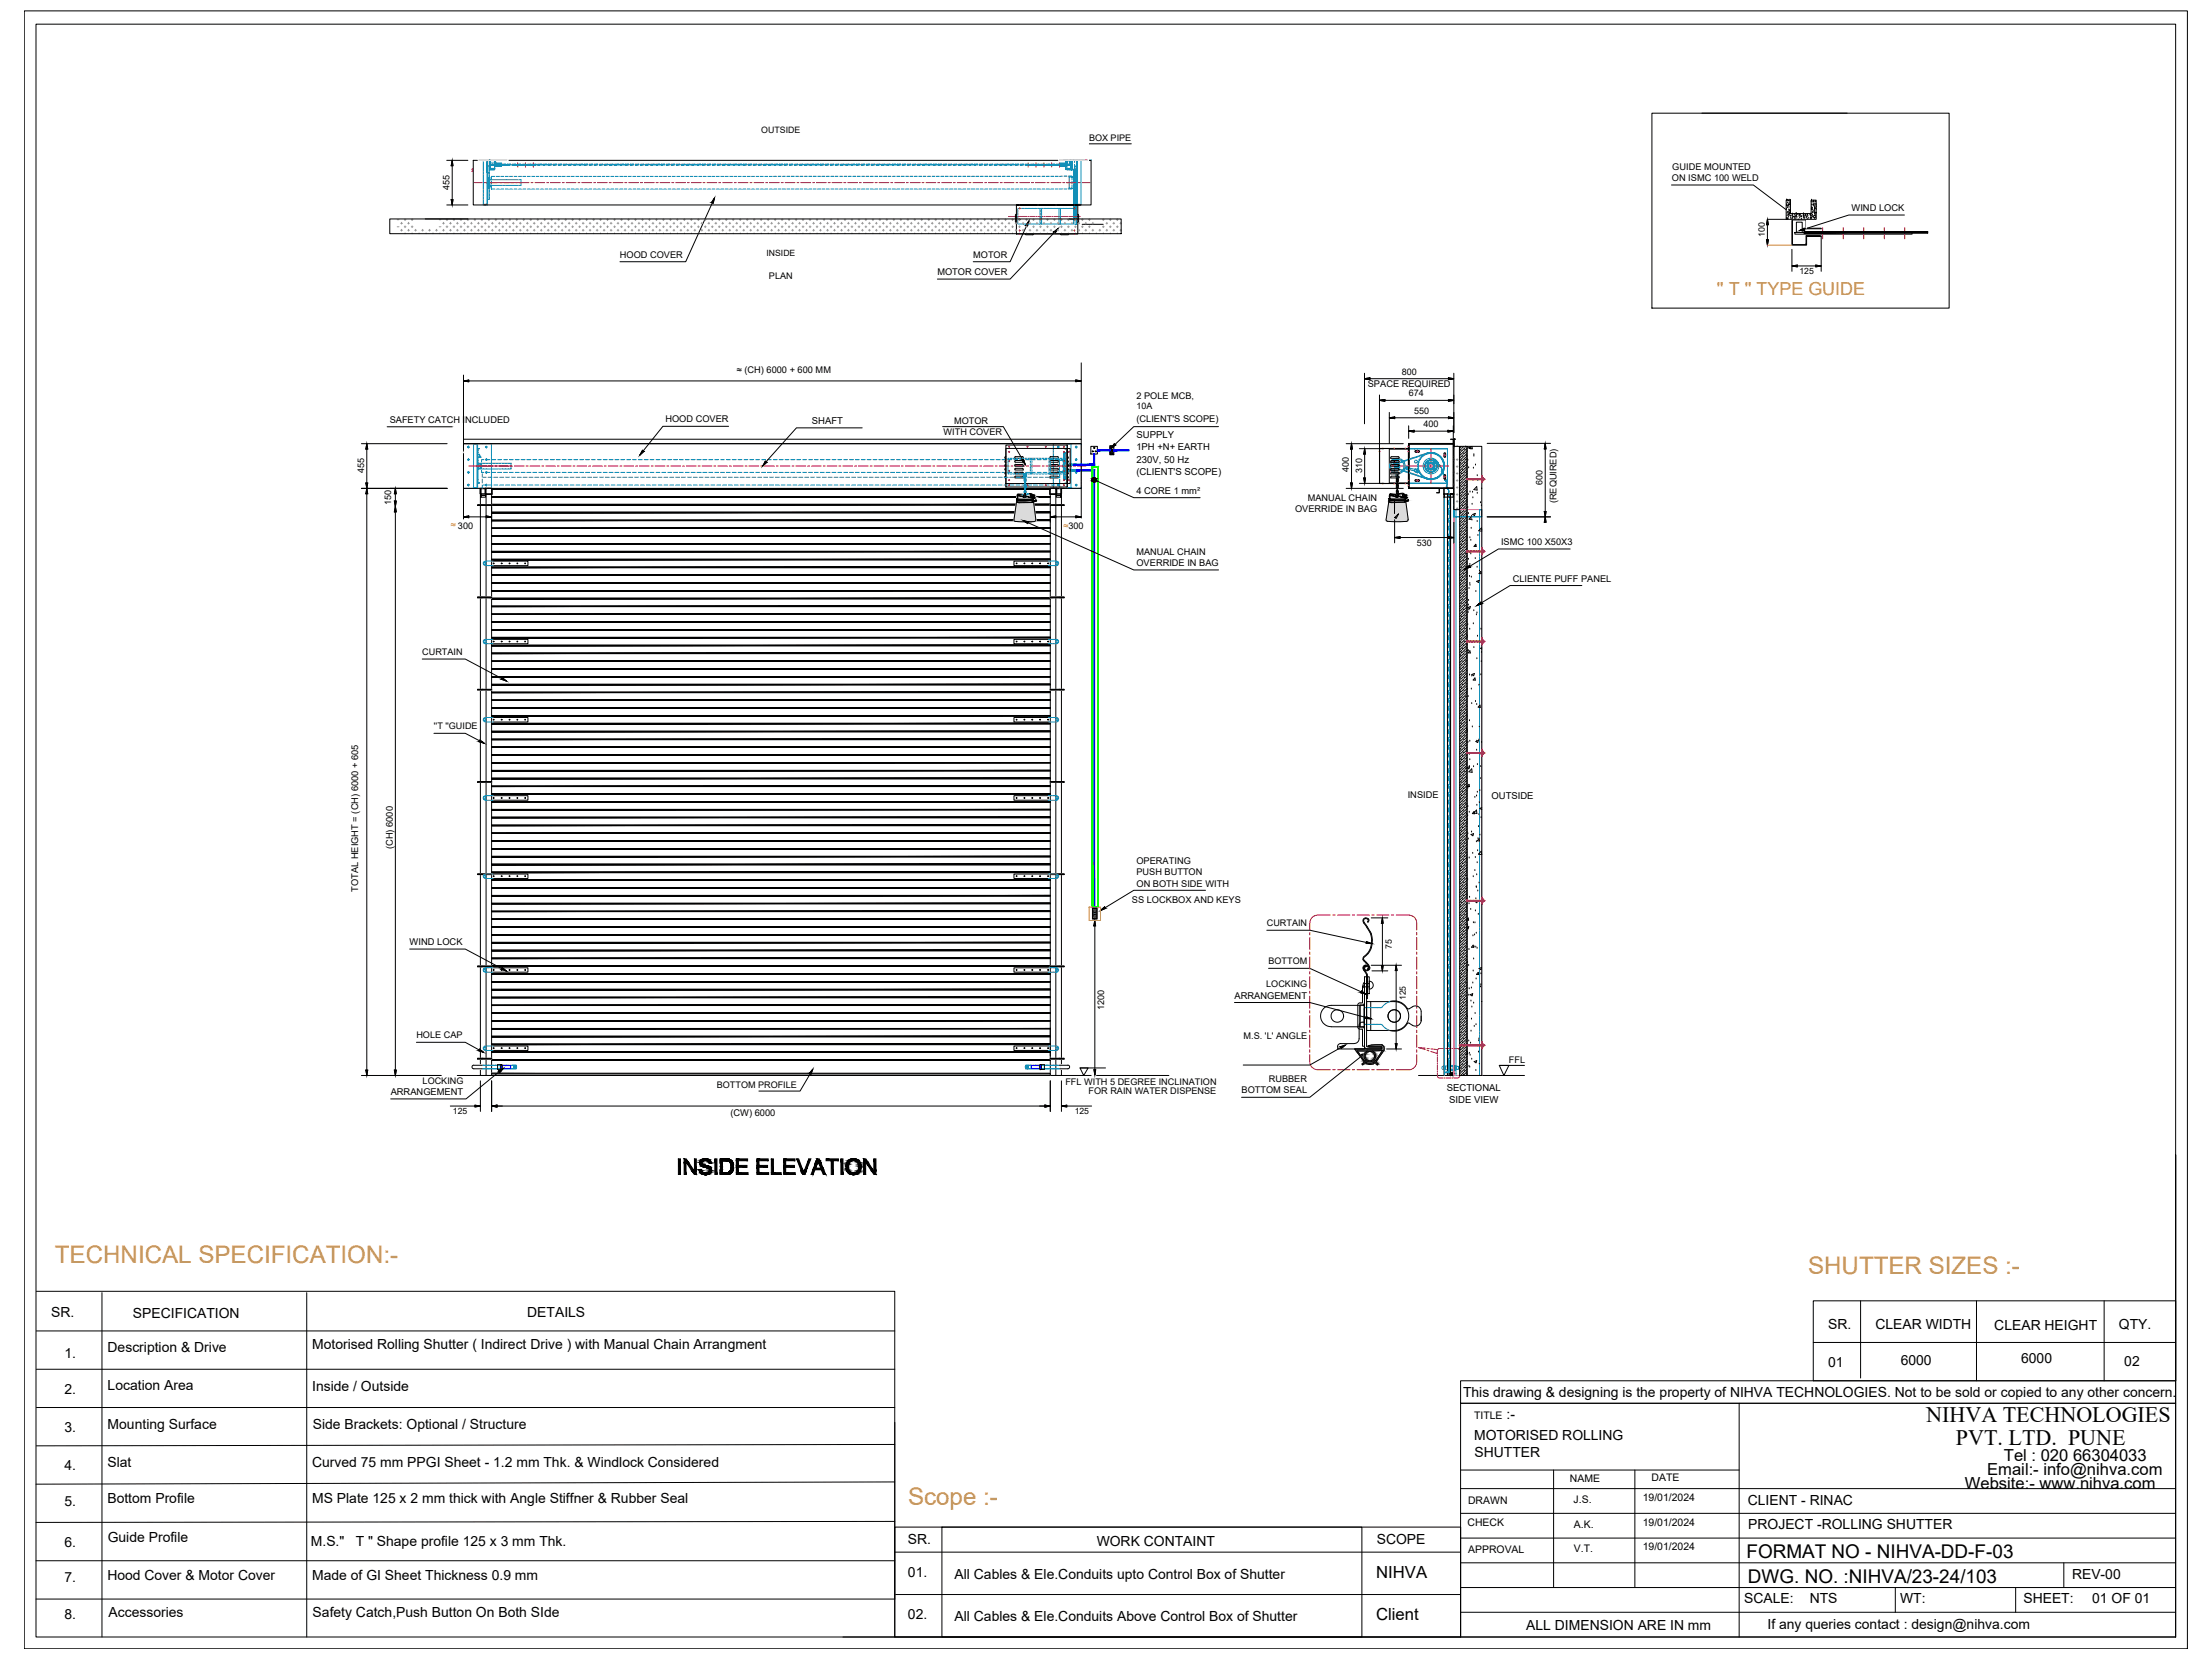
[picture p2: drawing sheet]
<svg xmlns="http://www.w3.org/2000/svg" width="1219mm" height="914mm" viewBox="0 0 1219 914" stroke-linecap="round" stroke-linejoin="round" font-family="sans-serif">
<defs><g id="words">
<g font-size="13.3" fill="#f8991e">
<text x="30" y="696">TECHNICAL SPECIFICATION:-</text>
<text x="997" y="702">SHUTTER SIZES :-</text>
<text x="500" y="829">Scope :-</text>
</g>
<g font-size="12.2">
<text x="1062" y="784">NIHVA TECHNOLOGIES</text>
<text x="1078" y="797">PVT. LTD. PUNE</text>
</g>
<g font-size="10.4">
<text x="963" y="859">FORMAT NO - NIHVA-DD-F-03</text>
<text x="963" y="872">DWG. NO. :NIHVA/23-24/103</text>
</g>
<text font-size="9.9" fill="#f8991e" x="946" y="162">'' T '' TYPE GUIDE</text>
<g font-size="9.2">
<text x="758" y="870">NIHVA</text>
<text x="758" y="893">Client</text>
</g>
<g font-size="9.1">
<text x="1105" y="805">Tel : 020 66304033</text>
<text x="1095" y="813">Email:- info@nihva.com</text>
<text x="1083" y="821">Website:- www.nihva.com</text>
</g>
<g font-size="7.7">
<text x="28" y="726">SR.</text>
<text x="73" y="727">SPECIFICATION</text>
<text x="291" y="726">DETAILS</text>
<text x="1008" y="732">SR.</text>
<text x="1034" y="732">CLEAR WIDTH</text>
<text x="1099" y="733">CLEAR HEIGHT</text>
<text x="1168" y="732">QTY.</text>
<text x="172" y="744">Motorised Rolling Shutter ( Indirect Drive ) with Manual Chain Arrangment</text>
<text x="36" y="748">1.</text>
<text x="59" y="745">Description &amp; Drive</text>
<text x="1008" y="754">01</text>
<text x="1048" y="752">6000</text>
<text x="1114" y="751">6000</text>
<text x="1171" y="753">02</text>
<text x="59" y="766">Location Area</text>
<text x="172" y="766">Inside / Outside</text>
<text x="36" y="768">2.</text>
<text x="806" y="770">This drawing &amp; designing is the property of NIHVA TECHNOLOGIES. Not to be sold or copied to any other concern.</text>
<text x="830" y="782">:-</text>
<text x="36" y="789">3.</text>
<text x="59" y="788">Mounting Surface</text>
<text x="172" y="788">Side Brackets: Optional / Structure</text>
<text x="812" y="794">MOTORISED ROLLING</text>
<text x="813" y="803">SHUTTER</text>
<text x="59" y="808">Slat</text>
<text x="172" y="808">Curved 75 mm PPGI Sheet - 1.2 mm Thk. &amp; Windlock Considered</text>
<text x="36" y="810">4.</text>
<text x="36" y="830">5.</text>
<text x="59" y="829">Bottom Profile</text>
<text x="172" y="829">MS Plate 125 x 2 mm thick with Angle Stiffner &amp; Rubber Seal</text>
<text x="963" y="829">CLIENT - RINAC</text>
<text x="964" y="843">PROJECT -ROLLING SHUTTER</text>
<text x="59" y="850">Guide Profile</text>
<text x="500" y="851">SR.</text>
<text x="604" y="852">WORK CONTAINT</text>
<text x="759" y="851">SCOPE</text>
<text x="36" y="853">6.</text>
<text x="171" y="852">M.S.&quot;</text>
<text x="196" y="852">T &quot; Shape profile 125 x 3 mm Thk.</text>
<text x="500" y="869">01.</text>
<text x="36" y="872">7.</text>
<text x="59" y="871">Hood Cover &amp; Motor Cover</text>
<text x="172" y="871">Made of GI Sheet Thickness 0.9 mm</text>
<text x="526" y="870">All Cables &amp; Ele.Conduits upto Control Box of Shutter</text>
<text x="1142" y="870">REV-00</text>
<text x="961" y="884">SCALE:</text>
<text x="997" y="884">NTS</text>
<text x="1047" y="884">WT:</text>
<text x="1115" y="884">SHEET:</text>
<text x="1153" y="884">01 OF 01</text>
<text x="36" y="893">8.</text>
<text x="60" y="891">Accessories</text>
<text x="172" y="891">Safety Catch,Push Button On Both SIde</text>
<text x="500" y="893">02.</text>
<text x="526" y="894">All Cables &amp; Ele.Conduits Above Control Box of Shutter</text>
<text x="841" y="898">ALL DIMENSION ARE IN mm</text>
<text x="974" y="898">If any queries contact : design@nihva.com</text>
</g>
<g font-size="5.8">
<text x="813" y="782">TITLE</text>
<text x="865" y="817">NAME</text>
<text x="910" y="816">DATE</text>
<text x="905" y="827">19/01/2024</text>
<text x="809" y="829">DRAWN</text>
<text x="867" y="828">J.S.</text>
<text x="809" y="841">CHECK</text>
<text x="867" y="842">A.K.</text>
<text x="905" y="841">19/01/2024</text>
<text x="809" y="856">APPROVAL</text>
<text x="867" y="856">V.T.</text>
<text x="905" y="854">19/01/2024</text>
</g>
<g font-size="5.3">
<text x="626" y="242">SUPPLY</text>
<text x="626" y="255">230V, 50 Hz</text>
<text x="626" y="262">(CLIENT'S SCOPE)</text>
<text x="797" y="602">SECTIONAL</text>
<text x="799" y="608">SIDE VIEW</text>
</g>
<g font-size="5.2">
<text x="447" y="234">SHAFT</text>
<text x="626" y="248">1PH +N+ EARTH</text>
<text x="822" y="441">OUTSIDE</text>
</g>
<g font-size="5.1">
<text x="922" y="94">GUIDE MOUNTED</text>
<text x="921" y="100">ON ISMC 100 WELD</text>
<text x="1021" y="116">WIND LOCK</text>
<text x="342" y="142">HOOD COVER</text>
<text x="517" y="152">MOTOR COVER</text>
<text x="406" y="206">≈ (CH) 6000 + 600 MM</text>
<text x="754" y="214">SPACE REQUIRED</text>
<text x="626" y="220">2 POLE MCB,</text>
<text x="215" y="233">SAFETY CATCH INCLUDED</text>
<text x="367" y="233">HOOD COVER</text>
<text x="626" y="233">(CLIENT'S SCOPE)</text>
<text x="626" y="272">4 CORE 1 mm²</text>
<text x="721" y="276">MANUAL CHAIN</text>
<text x="858" y="277" transform="rotate(-90 858 277)">(REQUIRED)</text>
<text x="714" y="282">OVERRIDE IN BAG</text>
<text x="626" y="306">MANUAL CHAIN</text>
<text x="827" y="300">ISMC 100 X50X3</text>
<text x="626" y="312">OVERRIDE IN BAG</text>
<text x="834" y="321">CLIENTE PUFF PANEL</text>
<text x="776" y="440">INSIDE</text>
<text x="216" y="468" transform="rotate(-90 216 468)">(CH) 6000</text>
<text x="626" y="476">OPERATING</text>
<text x="626" y="482">PUSH BUTTON</text>
<text x="197" y="492" transform="rotate(-90 197 492)">TOTAL HEIGHT = (CH) 6000 + 605</text>
<text x="626" y="489">ON BOTH SIDE WITH</text>
<text x="624" y="498">SS LOCKBOX AND KEYS</text>
<text x="226" y="521">WIND LOCK</text>
<text x="680" y="550">ARRANGEMENT</text>
<text x="685" y="572">M.S. 'L' ANGLE</text>
<text x="215" y="604">ARRANGEMENT</text>
<text x="684" y="603">BOTTOM SEAL</text>
<text x="403" y="615">(CW) 6000</text>
</g>
<g font-size="5.1" fill="#f8991e">
<text x="248" y="291">≈ 300</text>
<text x="586" y="291">≈300</text>
</g>
<g font-size="5">
<text x="600" y="77">BOX PIPE</text>
<text x="248" y="105" transform="rotate(-90 248 105)">455</text>
<text x="536" y="142">MOTOR</text>
<text x="424" y="154">PLAN</text>
<text x="773" y="207">800</text>
<text x="777" y="219">674</text>
<text x="526" y="234">MOTOR</text>
<text x="779" y="228">550</text>
<text x="520" y="240">WITH COVER</text>
<text x="785" y="235">400</text>
<text x="201" y="261" transform="rotate(-90 201 261)">455</text>
<text x="743" y="260" transform="rotate(-90 743 260)">400</text>
<text x="216" y="278" transform="rotate(-90 216 278)">150</text>
<text x="233" y="361">CURTAIN</text>
<text x="239" y="402">''T ''GUIDE</text>
<text x="698" y="510">CURTAIN</text>
<text x="699" y="531">BOTTOM</text>
<text x="698" y="544">LOCKING</text>
<text x="609" y="557" transform="rotate(-90 609 557)">1200</text>
<text x="229" y="572">HOLE CAP</text>
<text x="832" y="586">FFL</text>
<text x="233" y="597">LOCKING</text>
<text x="395" y="599">BOTTOM PROFILE</text>
<text x="587" y="598">FFL WITH 5 DEGREE INCLINATION</text>
<text x="699" y="596">RUBBER</text>
<text x="600" y="603">FOR RAIN WATER DISPENSE</text>
</g>
<g font-size="4.9">
<text x="420" y="73">OUTSIDE</text>
<text x="973" y="131" transform="rotate(-90 973 131)">100</text>
<text x="626" y="226">10A</text>
<text x="751" y="261" transform="rotate(-90 751 261)">310</text>
<text x="850" y="267" transform="rotate(-90 850 267)">600</text>
<text x="781" y="301">530</text>
</g>
<g font-size="4.8">
<text x="423" y="141">INSIDE</text>
<text x="992" y="151">125</text>
<text x="767" y="523" transform="rotate(-90 767 523)">75</text>
<text x="775" y="551" transform="rotate(-90 775 551)">125</text>
<text x="250" y="614">125</text>
<text x="592" y="614">125</text>
</g>
</g></defs>
<!-- layer: 0 -->
<g fill="none" stroke="#989898" stroke-width=".55">
<path d="M273 92h3h-3M273 92h3zM276 92h.1M276 92h-3h3M585 92h2zM585 92h.1M219 121h1M219 125h1M221 123h1M221 127h1M221 123v1M221 126v1"/>
<path d="M223 121h1M223 125h1M223 121v1M223 124v1M223 128v1M225 123h1M225 127h1M225 123v1M225 126v1M227 121h1M227 125h1M227 121v1"/>
<path d="M227 124v1M227 128v1M229 127h1M229 126v1M231 128v1M232 127h1M233 126v1M235 128v1M236 127h1M237 126v1M239 128v1M240 127h1"/>
<path d="M241 126v1M242 121h1M242 125h1M242 128v1M244 123h1M244 127h1M244 123v1M244 126v1M246 121h1M246 125h1M246 121v1M246 124v1"/>
<path d="M246 128v1M248 123h1M248 127h1M248 123v1M248 126v1M250 121h1M250 125h1M250 121v1M250 124v1M250 128v1M252 123h1M252 127h1"/>
<path d="M252 123v1M252 126v1M254 121h1M254 125h1M254 121v1M254 124v1M254 128v1M256 123h.1M256 127h.1M256 123v1M256 126v1M257 121h1"/>
<path d="M257 125h1M258 121v1M258 124v1M258 128v1M259 123h1M259 127h1M260 123v1M260 126v1M261 121h1M261 125h1M262 121v1M262 124v1"/>
<path d="M262 128v1M263 123h1M263 127h1M264 123v1M264 126v1M265 121h1M265 125h1M266 121v1M266 124v1M266 128v1M267 123h1M267 127h1"/>
<path d="M267 123v1M267 126v1M269 121h1M269 125h1M269 121v1M269 124v1M269 128v1M271 123h1M271 127h1M271 123v1M271 126v1M273 121h1"/>
<path d="M273 125h1M273 121v1M273 124v1M273 128v1M275 123h1M275 127h1M275 123v1M275 126v1M277 121h1M277 125h1M277 121v1M277 124v1"/>
<path d="M277 128v1M279 123h1M279 127h1M279 123v1M279 126v1M281 121h.1M281 125h.1M281 121v1M281 124v1M281 128v1M282 123h1M282 127h1"/>
<path d="M283 123v1M283 126v1M284 121h1M284 125h1M285 121v1M285 124v1M285 128v1M286 123h1M286 127h1M287 123v1M287 126v1M288 121h1"/>
<path d="M288 125h1M289 121v1M289 124v1M289 128v1M290 123h1M290 127h1M291 123v1M291 126v1M292 121h1M292 125h1M293 121v1M293 124v1"/>
<path d="M293 128v1M294 123h1M294 127h1M294 123v1M294 126v1M296 121h1M296 125h1M296 121v1M296 124v1M296 128v1M298 123h1M298 127h1"/>
<path d="M298 123v1M298 126v1M300 121h1M300 125h1M300 121v1M300 124v1M300 128v1M302 123h1M302 127h1M302 123v1M302 126v1M304 121h1"/>
<path d="M304 125h1M304 121v1M304 124v1M304 128v1M306 123h1M306 127h1M306 123v1M306 126v1M307 121h1M307 125h1M308 121v1M308 124v1"/>
<path d="M308 128v1M309 123h1M309 127h1M310 123v1M310 126v1M311 121h1M311 125h1M312 121v1M312 124v1M312 128v1M313 123h1M313 127h1"/>
<path d="M314 123v1M314 126v1M315 121h1M315 125h1M316 121v1M316 124v1M316 128v1M317 123h1M317 127h1M318 123v1M318 126v1M319 121h1"/>
<path d="M319 125h1M319 121v1M319 124v1M319 128v1M321 123h1M321 127h1M321 123v1M321 126v1M323 121h1M323 125h1M323 121v1M323 124v1"/>
<path d="M323 128v1M325 123h1M325 127h1M325 123v1M325 126v1M327 121h1M327 125h1M327 121v1M327 124v1M327 128v1M329 123h1M329 127h1"/>
<path d="M329 123v1M329 126v1M331 121h.1M331 125h.1M331 121v1M331 124v1M331 128v1M333 123h.1M333 127h.1M333 123v1M333 126v1M334 121h1"/>
<path d="M334 125h1M335 121v1M335 124v1M335 128v1M336 123h1M336 127h1M337 123v1M337 126v1M338 121h1M338 125h1M339 121v1M339 124v1"/>
<path d="M339 128v1M340 123h1M340 127h1M341 123v1M341 126v1M342 121h1M342 125h1M343 121v1M343 124v1M343 128v1M344 123h1M344 127h1"/>
<path d="M345 123v1M345 126v1M346 121h1M346 125h1M346 121v1M346 124v1M346 128v1M348 123h1M348 127h1M348 123v1M348 126v1M350 121h1"/>
<path d="M350 125h1M350 121v1M350 124v1M350 128v1M352 123h1M352 127h1M352 123v1M352 126v1M354 121h1M354 125h1M354 121v1M354 124v1"/>
<path d="M354 128v1M356 123h1M356 127h1M356 123v1M356 126v1M357 121h1M357 125h1M358 121v1M358 124v1M358 128v1M359 123h1M359 127h1"/>
<path d="M360 123v1M360 126v1M361 121h1M361 125h1M362 121v1M362 124v1M362 128v1M363 123h1M363 127h1M364 123v1M364 126v1M365 121h1"/>
<path d="M365 125h1M366 121v1M366 124v1M366 128v1M367 123h1M367 127h1M368 123v1M368 126v1M369 121h1M369 125h1M370 121v1M370 124v1"/>
<path d="M370 128v1M371 123h1M371 127h1M371 123v1M371 126v1M373 121h1M373 125h1M373 121v1M373 124v1M373 128v1M375 123h1M375 127h1"/>
<path d="M375 123v1M375 126v1M377 121h1M377 125h1M377 121v1M377 124v1M377 128v1M379 123h1M379 127h1M379 123v1M379 126v1M381 121h1"/>
<path d="M381 125h1M381 121v1M381 124v1M381 128v1M383 123h.1M383 127h.1M383 123v1M383 126v1M384 121h1M384 125h1M385 121v1M385 124v1"/>
<path d="M385 128v1M386 123h1M386 127h1M387 123v1M387 126v1M388 121h1M388 125h1M389 121v1M389 124v1M389 128v1M390 123h1M390 127h1"/>
<path d="M391 123v1M391 126v1M392 121h1M392 125h1M393 121v1M393 124v1M393 128v1M394 123h1M394 127h1M395 123v1M395 126v1M396 121h1"/>
<path d="M396 125h1M396 121v1M396 124v1M396 128v1M398 123h1M398 127h1M398 123v1M398 126v1M400 121h1M400 125h1M400 121v1M400 124v1"/>
<path d="M400 128v1M402 123h1M402 127h1M402 123v1M402 126v1M404 121h1M404 125h1M404 121v1M404 124v1M404 128v1M406 123h1M406 127h1"/>
<path d="M406 123v1M406 126v1M408 121h.1M408 125h.1M408 121v1M408 124v1M408 128v1M409 123h1M409 127h1M410 123v1M410 126v1M411 121h1"/>
<path d="M411 125h1M412 121v1M412 124v1M412 128v1M413 123h1M413 127h1M414 123v1M414 126v1M415 121h1M415 125h1M416 121v1M416 124v1"/>
<path d="M416 128v1M417 123h1M417 127h1M418 123v1M418 126v1M419 121h1M419 125h1M420 121v1M420 124v1M420 128v1M421 123h1M421 127h1"/>
<path d="M421 123v1M421 126v1M423 121h1M423 125h1M423 121v1M423 124v1M423 128v1M425 123h1M425 127h1M425 123v1M425 126v1M427 121h1"/>
<path d="M427 125h1M427 121v1M427 124v1M427 128v1M429 123h1M429 127h1M429 123v1M429 126v1M431 121h1M431 125h1M431 121v1M431 124v1"/>
<path d="M431 128v1M433 123h1M433 127h1M433 123v1M433 126v1M434 121h1M434 125h1M435 121v1M435 124v1M435 128v1M436 123h1M436 127h1"/>
<path d="M437 123v1M437 126v1M438 121h1M438 125h1M439 121v1M439 124v1M439 128v1M440 123h1M440 127h1M441 123v1M441 126v1M442 121h1"/>
<path d="M442 125h1M443 121v1M443 124v1M443 128v1M444 123h1M444 127h1M445 123v1M445 126v1M446 121h1M446 125h1M446 121v1M446 124v1"/>
<path d="M446 128v1M448 123h1M448 127h1M448 123v1M448 126v1M450 121h1M450 125h1M450 121v1M450 124v1M450 128v1M452 123h1M452 127h1"/>
<path d="M452 123v1M452 126v1M454 121h1M454 125h1M454 121v1M454 124v1M454 128v1M456 123h1M456 127h1M456 123v1M456 126v1M458 121h1"/>
<path d="M458 125h1M458 121v1M458 124v1M458 128v1M459 123h1M459 127h1M460 123v1M460 126v1M461 121h1M461 125h1M462 121v1M462 124v1"/>
<path d="M462 128v1M463 123h1M463 127h1M464 123v1M464 126v1M465 121h1M465 125h1M466 121v1M466 124v1M466 128v1M467 123h1M467 127h1"/>
<path d="M468 123v1M468 126v1M469 121h1M469 125h1M470 121v1M470 124v1M470 128v1M471 123h1M471 127h1M472 123v1M472 126v1M473 121h1"/>
<path d="M473 125h1M473 121v1M473 124v1M473 128v1M475 123h1M475 127h1M475 123v1M475 126v1M477 121h1M477 125h1M477 121v1M477 124v1"/>
<path d="M477 128v1M479 123h1M479 127h1M479 123v1M479 126v1M481 121h1M481 125h1M481 121v1M481 124v1M481 128v1M483 123h.1M483 127h.1"/>
<path d="M483 123v1M483 126v1M484 121h1M484 125h1M485 121v1M485 124v1M485 128v1M486 123h1M486 127h1M487 123v1M487 126v1M488 121h1"/>
<path d="M488 125h1M489 121v1M489 124v1M489 128v1M490 123h1M490 127h1M491 123v1M491 126v1M492 121h1M492 125h1M493 121v1M493 124v1"/>
<path d="M493 128v1M494 123h1M494 127h1M495 123v1M495 126v1M496 121h1M496 125h1M497 121v1M497 124v1M497 128v1M498 123h1M498 127h1"/>
<path d="M498 123v1M498 126v1M500 121h1M500 125h1M500 121v1M500 124v1M500 128v1M502 123h1M502 127h1M502 123v1M502 126v1M504 121h1"/>
<path d="M504 125h1M504 121v1M504 124v1M504 128v1M506 123h1M506 127h1M506 123v1M506 126v1M508 121h1M508 125h1M508 121v1M508 124v1"/>
<path d="M508 128v1M510 123h1M510 127h1M510 123v1M510 126v1M511 121h1M511 125h1M512 121v1M512 124v1M512 128v1M513 123h1M513 127h1"/>
<path d="M514 123v1M514 126v1M515 121h1M515 125h1M516 121v1M516 124v1M516 128v1M517 123h1M517 127h1M518 123v1M518 126v1M519 121h1"/>
<path d="M519 125h1M520 121v1M520 124v1M520 128v1M521 123h1M521 127h1M522 123v1M522 126v1M523 121h1M523 125h1M523 121v1M523 124v1"/>
<path d="M523 128v1M525 123h1M525 127h1M525 123v1M525 126v1M527 121h1M527 125h1M527 121v1M527 124v1M527 128v1M529 123h1M529 127h1"/>
<path d="M529 123v1M529 126v1M531 121h1M531 125h1M531 121v1M531 124v1M531 128v1M533 123h1M533 127h1M533 123v1M533 126v1M535 121h.1"/>
<path d="M535 125h.1M535 121v1M535 124v1M535 128v1M536 123h1M536 127h1M537 123v1M537 126v1M538 121h1M538 125h1M539 121v1M539 124v1"/>
<path d="M539 128v1M540 123h1M540 127h1M541 123v1M541 126v1M542 121h1M542 125h1M543 121v1M543 124v1M543 128v1M544 123h1M544 127h1"/>
<path d="M545 123v1M545 126v1M546 121h1M546 125h1M547 121v1M547 124v1M547 128v1M548 123h1M548 127h1M548 123v1M548 126v1M550 121h1"/>
<path d="M550 125h1M550 121v1M550 124v1M550 128v1M552 123h1M552 127h1M552 123v1M552 126v1M554 121h1M554 125h1M554 121v1M554 124v1"/>
<path d="M554 128v1M556 123h1M556 127h1M556 123v1M556 126v1M558 121h1M558 125h1M558 121v1M558 124v1M558 128v1M560 123h1M560 127h1"/>
<path d="M560 123v1M560 126v1M561 121h1M561 125h1M562 121v1M562 124v1M562 128v1M563 123h1M563 127h1M564 123v1M564 126v1M565 121h1"/>
<path d="M565 125h1M566 121v1M566 124v1M566 128v1M567 123h1M567 127h1M568 123v1M568 126v1M569 121h1M569 125h1M570 121v1M570 124v1"/>
<path d="M570 128v1M571 123h1M571 127h1M572 123v1M572 126v1M573 121h1M573 125h1M573 121v1M573 124v1M573 128v1M575 123h1M575 127h1"/>
<path d="M575 123v1M575 126v1M577 121h1M577 125h1M577 121v1M577 124v1M577 128v1M579 123h1M579 127h1M579 123v1M579 126v1M581 121h1"/>
<path d="M581 125h1M581 121v1M581 124v1M581 128v1M583 123h1M583 127h1M583 123v1M583 126v1M585 121h1M585 125h1M585 121v1M585 124v1"/>
<path d="M585 128v1M586 123h1M586 127h1M587 123v1M587 126v1M588 121h1M588 125h1M589 121v1M589 124v1M589 128v1M590 123h1M590 127h1"/>
<path d="M591 123v1M591 126v1M592 121h1M592 125h1M593 121v1M593 124v1M593 128v1M594 123h1M594 127h1M595 123v1M595 126v1M596 121h1"/>
<path d="M596 125h1M597 121v1M597 124v1M597 128v1M598 123h1M598 127h1M598 123v1M598 126v1M600 121h1M600 125h1M600 121v1M600 124v1"/>
<path d="M600 128v1M602 123h1M602 127h1M602 123v1M602 126v1M604 128v1M606 127h1M606 126v1M608 121h1M608 125h1M608 121v1M608 124v1"/>
<path d="M608 128v1M610 123h.1M610 127h.1M610 123v1M610 126v1M611 121h1M611 125h1M612 121v1M612 124v1M612 128v1M613 123h1M613 127h1"/>
<path d="M614 123v1M614 126v1M615 121h1M615 125h1M616 121v1M616 124v1M616 128v1M617 123h1M617 127h1M618 123v1M618 126v1M996 130h7h-7"/>
<path d="M996 130h7zM801 248h1M801 251h1M801 255h1M801 259h1M803 253h1M803 257h1M803 246h.1M803 253v1M803 257v1M263 278l3 1zM266 278l5 1z"/>
<path d="M579 278h5zM579 279l5-1zM584 279l2-1zM801 263h1M801 267h1M801 271h1M801 274h1M801 278h1M803 261h1M803 265h1M803 269h1M803 273h1"/>
<path d="M803 276h1M803 261h.1M803 264v1M803 268v1M803 272v1M803 276v1M803 280v1M803 280h1M263 329h3zM266 329h5zM579 329h5zM584 329h2z"/>
<path d="M263 380h3zM266 380h5zM579 380h5zM584 380h2zM263 431h3zM266 431h5zM579 431h5zM584 431h2zM263 482h3zM266 482h5zM579 482h5zM584 482h2z"/>
<path d="M263 532l3 1zM266 532l5 1zM579 532h5zM579 533l5-1zM584 533l2-1zM263 583l3 1zM266 583l5 1zM579 583h5zM579 584l5-1zM584 584l2-1z"/>
</g>
<g fill="none" stroke="#fff" stroke-width=".55">
<path d="M263 78h17v10h-17zM583 78h17v10h-17zM988 121h8v5M995 121h-7v14M250 235l5 15M260 588h5zM260 588l5 1zM260 589h5zM261 587l4 1zM261 589h4zM261 587h4zM261 589h4h-4"/>
<path d="M265 587h-4h4M585 589h4zM585 587h4h-4M585 587h4zM585 588h4zM585 588h5zM585 589l5-1zM585 589h5z"/>
</g>
<g fill="none" stroke="#000" stroke-width=".55">
<path d="M13 6h1193v903h-1193zM20 13h1179v889h-1179zM600 79h24M910 62h164v108h-164zM938 62h80M246 88h12M249 88l1 3h-1zM249 91v19M261 88h340v25h-340zM246 113h12M249 110h1l-1 3zM393 112l-15 32h-36"/>
<path d="M394 109l-1 3h-1zM560 118v1v3v1M560 113h34v16h-34zM560 113h34zM562 115h.1M592 115h.1M594 118v1M594 113h2zM595 119v3M921 102h45l18 14M984 110h3v8h11v-8h3v11h-17zM985 110h.1"/>
<path d="M985 115h.1M985 113h.1M985 119h.1M985 118h.1M985 112h.1M985 114h.1M985 117h.1M986 113h.1M986 110h.1M986 119h.1M986 120h.1M986 118h.1"/>
<path d="M986 117h.1M986 116h.1M986 114h.1M986 112h.1M986 112v1zM986 117h1zM987 116h.1M987 117h.1M987 112h.1M987 110h.1M987 113h.1M987 119h.1"/>
<path d="M988 118h.1M988 119h.1M989 119h.1M989 120h.1M990 119h.1M990 118h.1M990 120h.1M991 118h.1M992 119h.1M992 118h.1M993 119h.1M994 119h.1"/>
<path d="M994 120h.1M994 118h.1M995 120h.1M995 119v-1zM995 119h.1M996 119h.1M996 120h.1M996 118h.1M998 118h.1M998 119h.1M999 120h.1M998 111h.1"/>
<path d="M998 115h.1M998 110h.1M999 119h.1M999 114h.1M999 113h.1M999 118h.1M999 115h.1M999 114v1zM999 117h.1M999 111h.1M999 116h.1M1000 112h.1"/>
<path d="M1000 111h.1M1000 113h.1M1000 114h.1M1000 120h.1M1000 117h.1M1000 116h.1M1000 119h.1M1000 118h.1M1000 115h.1M1001 111h.1M1001 119h.1M1001 115h.1"/>
<path d="M1001 117h.1M1001 113h.1M1001 118h.1M1001 114h.1M1050 119h-31l-24 7M215 121h403v8h-403zM234 121h24M562 121h.1M562 127h.1M565 129h5M566 124l-9 20h-21M567 122l-1 3-1-1z"/>
<path d="M581 128l2-2-2 3zM581 128l-24 26h-40M584 129h1h4M592 121h.1M592 127h.1M594 122v1M596 124h12M974 132h1l-1 3zM974 121l1 3h-1zM974 121h11M974 124v8M985 120h.1"/>
<path d="M985 121h.1M987 120h.1M987 121h.1M988 122v13h8v-5M988 137v13M988 121h.1M988 120h.1M989 128h65v1h-65zM989 121h.1M990 128v-6h3v6M991 121h.1M992 127l2-1 1 1z"/>
<path d="M992 120h.1M993 121h.1M994 128h68zM994 128h68h-68zM994 121h.1M995 135h.1M995 128h.1M996 126h8h-9v-5h-7v14h7M996 130h.1M996 121h.1M996 130h7M997 120h.1"/>
<path d="M998 120h.1M998 121h.1M1001 120h.1M1003 130h-7h8h-9v5M1004 130v20M988 147l3-1v1zM991 147h10M1001 146l3 1h-3zM255 210l3-1v1zM255 207v35M258 210h336M593 209l3 1h-3z"/>
<path d="M596 200v42M752 209l3-1v1zM752 206v28M755 209h43M760 218v31M798 208l3 1h-3zM801 206v33M213 235h37M402 235h-37l-10 14M475 236h-36l-17 19M520 235h33l11 18M672 235h-47l-11 10"/>
<path d="M760 221l3-1v1zM763 221h35M766 230h3v1zM766 227v17M769 230h29M776 238l3-1v1zM776 235v7M779 238h19M798 237l3 1h-3zM798 230h3l-3 1zM798 220l3 1h-3zM801 235v7"/>
<path d="M199 245h47M202 245l1 3h-1zM202 248v18M255 245h341v24h-341zM255 242h341v3h-341zM354 248l1 1-2 2zM422 254l1 1-3 2zM554 252v1M554 252h.1M554 254v1M554 256v1M554 258v1"/>
<path d="M554 245h34v23h-34zM554 247h34v20h-34zM556 246h.1M556 249h.1M556 254h.1M556 259h.1M559 252h1h3h1M559 254h1h4v1h-5v-1M559 259l4-1 1 1h-5M559 252v1h5v-1M560 256h-1M560 256h3"/>
<path d="M563 254l1-1 1 3zM563 256l1 1h-5v-1M566 246h.1M577 246h.1M579 252h4M579 254h4v1h-4v-1M579 259l4-1v1h-4M579 252v1h4v-1M579 256h.1M579 256h4M583 256v1h-4v-1M587 246h.1"/>
<path d="M587 249h.1M587 254h.1M587 259h.1M588 252h1M588 254h1l-1 1M588 256h1l-1 1M588 258l1 1h-1M588 247h2v19h-2zM589 252l-1 1M589 257h.1M589 249h.1M601 246h4v4h-4z"/>
<path d="M612 246h2v5h-2zM612 247h2M612 250h2M612 246v5M612 248v1zM612 249h.1M612 248h1zM612 250h1M612 246h1M612 250h.1M612 246h.1M613 248v1z"/>
<path d="M613 250h-1M613 246h-1M613 246v5M613 249h.1M613 248h1zM613 250h1M613 246h1M613 250h1zM613 246h1zM614 250h-1M614 246h-1M614 248v1z"/>
<path d="M614 245h1l-3 2zM742 245h31M745 245v3h-1zM745 248v18M749 247h14M752 247l1 3h-1zM752 250v13M760 247h16v-2v2h-16v19h16v2v-1h-16zM760 247h16v19h-16zM766 248h10M767 252h4v1h-4zM767 254h4v1h-4z"/>
<path d="M767 258h4v1h-4zM767 256v1h4v-1M767 256h4M768 259l1 1zM768 254h1zM770 253h.1M776 247v19zM776 245h25v24h-25zM776 247h-10v19h10M780 249v-1h2v1M780 249h2M796 250h1v2h-1"/>
<path d="M796 250v2M800 242h1v3h-25v24h17v3h-1h1v-3h-17v-25h25v-2h-1M801 245v24zM801 245h-25v24h25M801 245h-24v24h24M801 246h.1M801 253h.1M801 242h1zM801 242v4zM801 246h3v35h-3zM804 251h.1M805 246h4v347h-4z"/>
<path d="M805 258h.1M805 251h.1M805 256l-1 1M805 249l-1 1M805 256h.1M805 249h.1M805 255h-1M805 246l-1 1M806 247l-2 1M806 254h.1M806 260l-2 1M806 247h.1"/>
<path d="M806 253l-2 1M806 259h.1M806 252h.1M806 258l-2 2M806 251l-1 1M807 257h.1M807 250h.1M807 256l-2 2M807 246l-1 1M807 249l-2 1M807 256h.1M807 248h.1"/>
<path d="M807 254l-1 2M807 247l-1 2M808 254h.1M808 259l-2 2M808 246h.1M808 252l-2 2M808 259h.1M808 252h.1M808 257l-2 2M808 250l-1 2M809 257h.1M809 246h8v347h-8z"/>
<path d="M809 258l-1 1M809 260l-1 1M809 247l-1 1M809 248l-2 2M809 251h.1M809 253h-1M809 254l-2 1M809 255l-2 2M809 254h.1M809 258h.1M810 247l1-1-1 1zM811 246l-1 1h2l-1-1"/>
<path d="M812 258h.1M812 251h.1M813 256h.1M820 244h35M852 244v3h-1zM852 244v38M199 269h47M202 266h1l-1 3zM202 269l1 3h-1zM202 272v318M217 276h1v3zM218 269v3h-1z"/>
<path d="M218 279v3h-1zM218 272v10M255 269v17M263 278l8 1zM265 269h3M265 269v3v-3h6v4l-6-1M265 269v3M265 272v2v-2M265 273h.1M265 272v1h3h-3v1M266 278v1M268 270v4h-3v-2"/>
<path d="M268 269h.1M268 270v2v-3h3v3M268 269h3v3M268 270v-1l-1 3v-3h-2v3M271 278h308zM271 274h308zM271 269h308zM271 270l308-1zM271 272h-6v321h6M271 272v321M271 272h-3v321M554 260v1"/>
<path d="M554 262v1M556 267h.1M556 265h.1M559 261l1-1h3l1 1h-5M559 263l1-1h3l1 1h-5M561 275h8l1 1h1l-2 1h-7h-2zM561 276h8h-7h-2l2 1h6l2-1M563 272h-2v1h1M564 273h1M565 274v-2v2M566 273h-1M566 267h.1"/>
<path d="M567 272h2l-1 1h2l-3 1-6-1v2v-2l3 1h6h-2h2l-2 1h-8l1 1M567 272h2l-1 1h2v1h-1h2l-2 1M569 277l2-1-1 1M569 275l1 1h-1M570 277l1 9-1 1h-11l1-10h2M571 276h-1M571 276l-2 1M577 267h.1M579 269h6v3v-3v3l-6 1zM579 272h3M579 261v-1h4v1h-4M579 263v-1h4v1h-4"/>
<path d="M579 269h3v3M579 269v3M579 272h6v321h-6zM579 278l7 1zM579 269h8M582 272v321M582 270v4h3v-2M582 269h.1M582 269h-3v3M582 270v-1v3v-3h3v3M582 270v2M584 278v1"/>
<path d="M585 273h.1M585 272v2v-2M585 272v1h-3h3v1M585 269h-3M587 267h.1M587 265h.1M588 260l1 1h-1M588 262l1 1h-1M589 265h.1M596 269v17M602 264h1l-1 1zM602 265l1-1-1 1z"/>
<path d="M602 264h1h-1zM602 264l1-1v1zM602 264h1zM603 263v1zM603 264v2zM603 264l1 1zM603 264h1v1zM603 264h1zM603 264h1h-1zM604 265l21 9h36M742 269h31M744 266h1v3z"/>
<path d="M749 266h14M752 263h1l-1 3zM766 275h9v1h1l-2 1h-7h-2zM766 266h10M766 276h9h-8l-2-1 1 2h1l8-1M767 260h4v1h-4zM767 263l4-1v1h-4zM767 277h-2l-1 9 1 1M767 275h-1M767 275h2v1M769 276v2M769 277h.1"/>
<path d="M769 278h.1M769 278v1M769 279h.1M769 279v2M770 272h.1M770 267v2M770 267h1M770 260h.1M770 269h.1M770 265h.1M770 264h.1M770 267h.1"/>
<path d="M770 270v2M770 271h.1M770 270v1M770 273l-4-1v1l1-1 3 1M770 268v1M770 262h.1M770 270l1 1M770 273l2-1h2l-1 1h2l-5 1-4-1v2v-2l4 1h5h-2h2l-1 1h-8v1M770 262v12M770 273l3-1h1v1h1v1h-1h2l-1 1M770 265v9M770 262v2"/>
<path d="M770 264v1M771 272h-1M771 269h-1M771 264l-1-1v1v2M771 265l-1 1M771 264v1M771 267v2M771 271v1M774 276h2h-1M775 275v1h-1M775 277l1 9M776 276h.1"/>
<path d="M776 276l-2 1M780 264h2v1h-2zM796 272h5h-2v321M796 262h1M796 272v-3h5v5M796 269v5M796 262v2M796 274h5M796 272v2M797 262v2h-1M800 272v321M801 272v2"/>
<path d="M801 267h.1M801 260h.1M801 274h.1M801 269v4M801 272v321h-5v-321h2v321M805 278h.1M805 264h-1M805 271h.1M805 276v1M805 263h.1M805 269h.1M805 276h.1"/>
<path d="M805 262h-1M805 274v1M806 261h.1M806 267l-1 1M806 274h.1M806 280l-1 1M806 267h.1M806 272l-1 2M806 279h.1M806 265l-1 2M806 272h.1M806 278l-1 1"/>
<path d="M806 265h.1M806 270l-1 2M807 277h.1M807 263l-2 2M807 270h.1M807 276l-2 1M807 263h.1M807 268l-2 2M807 275h.1M807 261l-2 2M807 268h.1M807 274l-1 1"/>
<path d="M807 261h.1M807 266l-1 2M808 273h.1M808 279l-2 2M808 266h.1M808 272l-2 2M808 279h.1M808 265l-2 1M808 271h.1M808 277l-2 2M808 264h.1M808 270l-1 2"/>
<path d="M809 277h.1M809 263l-2 1M809 278h-1M809 279l-1 1M809 261l-2 1M809 265l-1 1M809 267l-1 1M809 268l-2 2M809 271h.1M809 272l-1 1M809 274l-2 1M809 275l-2 2"/>
<path d="M809 264h.1M809 280h.1M809 273h.1M810 264h-1M810 271h.1M810 264h.1M811 264h-1M811 264h.1M811 278h.1M812 271h.1M812 274h.1M812 265h.1"/>
<path d="M812 264h.1M813 264h-1M813 264h.1M814 264h-1M814 268v2h-2zM814 264h.1M814 272h.1M814 262h.1M814 265h.1M815 264h-1M815 264h.1M816 264h.1"/>
<path d="M816 264h-1M816 277h.1M817 279h.1M817 264h-1M817 264h.1M817 269h.1M218 282v308M255 285h.1M255 285l3-1v1zM255 285h1M258 285h10M268 284l3 1h-3z"/>
<path d="M271 300h308zM271 295h308zM271 296l308-1zM271 291h308zM271 287h308zM271 282h308zM271 283l308-1zM564 287l3 1-1 1zM567 288l58 26h47M579 285l3-1v1zM582 285h11M593 284l3 1h-3z"/>
<path d="M769 296h3v1zM769 281h.1M769 282v1M769 286v13M769 285l2-2-1 3zM772 296h26M776 286l-1 1h-10M798 296h3l-3 1zM801 288v11M805 297h.1M805 283v1M805 290h.1"/>
<path d="M805 296h.1M805 283h.1M805 289h.1M805 281v1M805 288h.1M805 294v1M806 281h.1M806 287l-1 1M806 294h.1M806 299l-1 1M806 286h.1M806 292l-1 1"/>
<path d="M806 299h.1M806 285l-1 1M806 292h.1M806 297l-1 2M806 284h.1M806 290l-1 2M807 297h.1M807 283l-2 2M807 290h.1M807 295l-2 2M807 283h.1M807 288l-2 2"/>
<path d="M807 295h.1M807 281l-2 2M807 288h.1M807 293l-1 2M807 281h.1M807 286l-1 2M808 293h.1M808 299l-2 1M808 286h.1M808 291l-2 2M808 298h.1M808 284l-2 2"/>
<path d="M808 291h.1M808 297l-2 2M808 284h.1M808 290l-1 1M809 296h.1M809 282l-2 2M809 281l-2 1M809 285h-1M809 286l-1 1M809 288l-2 1M809 291h.1M809 292l-1 1"/>
<path d="M809 294l-2 1M809 295l-2 2M809 298h-1M809 299l-1 1M809 283h.1M810 296h.1M811 285v1h-1zM811 298h.1M811 291h.1M811 285h.1M811 287h.1M812 284l1-1v1z"/>
<path d="M814 287h.1M815 295h.1M817 292v-1l-2 2h2M820 285h35M851 282h1v3zM852 285v3h-1zM271 317h308zM271 313h308zM271 308h308zM271 309l308-1zM271 304h308zM272 309h19v3h-19"/>
<path d="M272 310v1zM276 310l1 1zM281 310v1zM285 310v1zM289 310l1 1zM560 310l1 1zM564 310l1 1zM569 310v1zM573 310v1zM578 310v1zM578 309h-19v3h19M805 317h.1"/>
<path d="M805 303h.1M805 310h.1M805 316h.1M805 308v1M805 315h.1M805 301v1M805 308h.1M805 314h.1M806 301h.1M806 306l-1 1M806 313h.1M806 319l-1 1"/>
<path d="M806 306h.1M806 312l-1 1M806 319h.1M806 305l-1 1M806 311h.1M806 317l-1 2M806 304h.1M806 310l-1 2M807 317h.1M807 303l-2 1M807 309h.1M807 315l-2 2"/>
<path d="M807 302h.1M807 308l-2 2M807 315h.1M807 301l-2 1M807 307h.1M807 313l-1 2M807 300h.1M807 320h.1M807 306l-1 2M808 314l2-2v1zM808 313h.1M808 318l-2 2"/>
<path d="M808 306h.1M808 311l-2 2M808 318h.1M808 304l-2 2M808 311h.1M808 316l-2 2M808 304h.1M808 309l-1 2M809 316h.1M809 302l-2 2M809 301l-2 1M809 305h-1"/>
<path d="M809 306l-1 1M809 308l-2 1M809 310v1M809 312h-1M809 313l-2 1M809 315l-2 1M809 317l-1 1M809 319l-1 1M809 304h.1M809 308h.1M810 304h-1M810 318h.1"/>
<path d="M810 311h.1M810 304h.1M811 304h-1M811 305h.1M811 318h.1M811 304h.1M812 304h.1M813 304h-1M813 308h.1M813 304h.1M813 301h.1M813 300l1 1h-2z"/>
<path d="M814 304h-1M814 304h.1M814 313h.1M815 304h-1M815 304h.1M815 315h.1M816 304h-1M816 315v1h-1zM816 304h.1M817 304h-1M817 304h.1M865 303h-39l-18 11"/>
<path d="M263 329h8zM266 329h.1M271 338h308zM271 339l308-1zM271 334h308zM271 330h308zM271 325h308zM271 326l308-1zM271 321h308zM579 329h7zM584 329h.1M805 337h.1"/>
<path d="M805 323h.1M805 330h.1M805 335v1M805 322h.1M805 328v1M805 335h.1M805 321v1M805 328h.1M805 333v1M806 321h.1M806 326l-1 1M806 333h.1"/>
<path d="M806 339l-1 1M806 326h.1M806 331l-1 2M806 338h.1M806 324l-1 2M806 331h.1M806 337l-1 1M806 324h.1M806 330l-1 1M807 336h.1M807 322l-2 2M807 329h.1"/>
<path d="M807 335l-2 2M807 322h.1M807 328l-2 1M807 334h.1M807 320l-2 2M807 327h.1M807 333l-1 2M807 340h.1M807 326l-1 1M808 333h.1M808 338l-2 2M808 325h.1"/>
<path d="M808 331l-2 2M808 338h.1M808 324l-2 1M808 331h.1M808 336l-2 2M808 323h.1M808 329l-1 2M809 336h.1M809 322l-2 2M809 320l-2 2M809 325h-1M809 326l-1 1"/>
<path d="M809 327l-2 2M809 330h.1M809 332h-1M809 333l-2 1M809 334l-2 2M809 337h-1M809 339h-1M809 335l1-1v2zM809 338h.1M809 333h.1M809 331h.1M810 336h.1"/>
<path d="M810 324h.1M810 322h.1M810 323h.1M812 337h.1M813 326h.1M814 339h.1M814 320h1v1zM814 334l2-2 1 1zM814 338h.1M872 323h-40l-18 11M271 360h308zM271 356h308z"/>
<path d="M271 351h308zM271 352l308-1zM271 347h308zM271 343h308zM272 352h19v3h-19M272 353v1zM276 353l1 1zM281 353v1zM285 353v1zM560 353l1 1zM564 353l1 1zM569 353v1z"/>
<path d="M573 353v1zM578 353v1zM578 352h-19v3h19M805 357h.1M805 343h.1M805 349h.1M805 355h.1M805 342h.1M805 348h.1M805 341h.1M805 347h.1M805 353v1"/>
<path d="M806 340h.1M806 360h.1M806 346l-1 1M806 353h.1M806 358l-1 2M806 346h.1M806 351l-1 2M806 358h.1M806 344l-1 1M806 351h.1M806 356l-1 2M806 344h.1"/>
<path d="M806 349l-1 2M807 356h.1M807 342l-2 2M807 349h.1M807 354l-2 2M807 342h.1M807 347l-2 2M807 354h.1M807 340l-2 2M807 360l-2 2M807 347h.1M807 353l-1 1"/>
<path d="M807 359h.1M807 345l-1 2M808 352h.1M808 358l-2 2M808 345h.1M808 351l-2 1M808 357h.1M808 343l-2 2M808 350h.1M808 356l-2 2M808 343h.1M808 349l-1 1"/>
<path d="M809 356h.1M809 341l-2 2M809 340l-2 1M809 344l-1 1M809 346l-1 1M809 347l-2 2M809 350h.1M809 351l-1 1M809 353l-2 1M809 354l-2 2M809 357h-1M809 358l-1 1"/>
<path d="M809 360l-2 1M809 353h.1M809 351h.1M809 353v1M809 344h.1M809 359h.1M810 353l-1 1M810 347h.1M810 359v1h-1zM810 353v1M811 353l-1 1M811 353v1"/>
<path d="M812 353v1M812 344h.1M812 357h.1M813 353l-1 1M813 353v1M814 353l-1 1M814 353v1M814 351h.1M815 353l-1 1M815 353v1M816 353l-1 1M816 347h.1"/>
<path d="M816 353v1M817 360h.1M817 353l-1 1M817 357h-1l1 1M817 354h.1M233 363h23l21 11M263 380h8zM266 380h.1M271 377h308zM271 373h308zM271 369h308zM271 364h308z"/>
<path d="M271 365l308-1zM277 374l2 1-3-1zM579 380h7zM584 380h.1M805 376h.1M805 362h.1M805 369h.1M805 375h.1M805 368h.1M805 374h.1M805 360v1M805 367h.1"/>
<path d="M805 373v1M806 380h.1M806 366l-1 1M806 372h.1M806 378l-1 1M806 365h.1M806 371l-1 1M806 378h.1M806 364l-1 1M806 371h.1M806 376l-1 2M806 363h.1"/>
<path d="M806 369l-1 2M807 376h.1M807 362l-2 1M807 369h.1M807 374l-2 2M807 361h.1M807 367l-2 2M807 374h.1M807 380l-2 1M807 367h.1M807 372l-1 2M807 379h.1"/>
<path d="M807 365l-1 2M808 372h.1M808 378l-2 1M808 365h.1M808 370l-2 2M808 377h.1M808 363l-2 2M808 370h.1M808 376l-2 1M808 363h.1M808 368l-1 2M809 375h.1"/>
<path d="M809 361l-2 2M809 364h-1M809 365l-1 1M809 367l-2 1M809 370h.1M809 371l-1 1M809 372l-2 1M809 374l-2 1M809 377h-1M809 378l-1 1M809 379l-2 2M809 380h.1"/>
<path d="M810 372h.1M811 380h.1M811 373h.1M811 372l2-1-1 1zM813 374v1h-1zM814 363h.1M815 378h.1M816 372h.1M816 365h.1M271 399h308zM271 394h308zM271 395l308-1z"/>
<path d="M271 390h308zM271 386h308zM271 381h308zM271 382l308-1zM272 395h19v3h-19M272 397h.1M276 397h1zM281 397h.1M285 397h.1M289 397h1zM560 396l1 1zM564 397h1z"/>
<path d="M569 396v1zM573 396v1zM578 396v1zM578 395h-19v3h19M805 396h.1M805 382h.1M805 389h.1M805 394v1M805 387v1M805 394h.1M805 380v1M805 400h.1"/>
<path d="M805 387h.1M805 393h.1M806 399h.1M806 385l-1 1M806 392h.1M806 398l-1 1M806 385h.1M806 391l-1 1M806 397h.1M806 383l-1 2M806 390h.1M806 396l-1 2"/>
<path d="M806 383h.1M806 389l-1 1M807 396h.1M807 381l-2 2M807 388h.1M807 394l-2 2M807 381h.1M807 387l-2 1M807 394h.1M807 399l-2 2M807 386h.1M807 392l-1 2"/>
<path d="M807 399h.1M807 385l-1 2M808 392h.1M808 397l-2 2M808 384h.1M808 390l-2 2M808 397h.1M808 383l-2 2M808 390h.1M808 395l-2 2M808 382h.1M808 388l-1 2"/>
<path d="M809 395h.1M809 381l-2 2M809 384h-1M809 385l-1 1M809 386l-2 2M809 389h.1M809 391h-1M809 392l-2 1M809 394l-2 1M809 396l-1 1M809 398l-1 1M809 399l-2 1"/>
<path d="M809 384h.1M810 397h.1M811 388h.1M813 387h.1M814 388h.1M816 389v1h-1zM239 404h17l8 4M265 408l2 2-3-1zM271 416h308zM271 412h308zM271 407h308zM271 408l308-1z"/>
<path d="M271 403h308zM805 416h.1M805 402h.1M805 409h.1M805 414h.1M805 401h.1M805 407h.1M805 419v1M805 412v1M806 419h.1M806 405l-1 1M806 412h.1"/>
<path d="M806 418l-1 1M806 405h.1M806 410l-1 2M806 417h.1M806 403l-1 2M806 410h.1M806 416l-1 1M806 403h.1M806 408l-1 2M807 415h.1M807 401l-2 2M807 408h.1"/>
<path d="M807 414l-2 1M807 401h.1M807 406l-2 2M807 413h.1M807 419l-2 2M807 406h.1M807 412l-1 1M807 419h.1M807 404l-1 2M808 411h.1M808 417l-2 2M808 404h.1"/>
<path d="M808 410l-2 2M808 417h.1M808 403l-2 1M808 409h.1M808 415l-2 2M808 402h.1M808 408l-1 2M809 415h.1M809 401l-2 1M809 403l-1 1M809 405l-1 1M809 406l-2 2"/>
<path d="M809 409h.1M809 410l-1 1M809 412l-2 1M809 413l-2 2M809 416h-1M809 417l-1 1M809 419l-2 1M809 402v1M810 415h-1M810 416h.1M810 409h.1M810 419h.1"/>
<path d="M810 415h.1M811 415h-1M811 415h.1M812 401h.1M812 415h.1M813 415h-1M813 415h.1M813 409l2-1-1 1zM814 415h-1M814 413h.1M814 409h.1M814 415h.1"/>
<path d="M815 415h-1M815 408h.1M815 401h.1M815 415h.1M816 415h-1M816 415h.1M816 416h.1M817 415h-1M817 409h.1M817 415h.1M263 431h8zM266 431h.1"/>
<path d="M271 438h308zM271 433h308zM271 434l308-1zM271 429h308zM271 425h308zM271 420h308zM271 421l308-1zM272 439h19v2h-19M272 440h.1M276 440h1zM281 440h.1M285 440h.1"/>
<path d="M289 440h1zM564 440h1zM569 440h.1M573 440h.1M578 440h.1M578 439h-19v2h19M579 431h7zM584 431h.1M805 435h.1M805 421h.1M805 428h.1M805 434h.1"/>
<path d="M805 427h.1M805 439v1M805 426h.1M805 432v1M806 439h.1M806 425l-1 1M806 432h.1M806 437l-1 1M806 424h.1M806 430l-1 1M806 437h.1M806 423l-1 1"/>
<path d="M806 430h.1M806 435l-1 2M806 422h.1M806 428l-1 2M807 435h.1M807 421l-2 2M807 428h.1M807 433l-2 2M807 420h.1M807 426l-2 2M807 433h.1M807 439l-2 1"/>
<path d="M807 426h.1M807 431l-1 2M807 438h.1M807 424l-1 2M808 431h.1M808 437l-2 1M808 424h.1M808 429l-2 2M808 436h.1M808 422l-2 2M808 429h.1M808 435l-2 2"/>
<path d="M808 422h.1M808 428l-1 1M809 434h.1M809 420l-2 2M809 423h-1M809 425h-1M809 426l-2 1M809 429h.1M809 430l-1 1M809 432l-2 1M809 433l-2 2M809 436h-1"/>
<path d="M809 437l-1 1M809 439l-2 1M809 423h1v1zM810 432v2l-1-1zM810 422h.1M811 424v2l-1-1zM812 423h.1M813 439h.1M814 439h.1M814 437h.1M814 421h.1M816 436h.1"/>
<path d="M816 429h.1M816 423h.1M271 459h308zM271 455h308zM271 450h308zM271 451l308-1zM271 446h308zM271 442h308zM805 455h.1M805 441h.1M805 448h.1M805 454h.1"/>
<path d="M805 446v1M805 453h.1M805 459v1M805 446h.1M805 452h.1M806 459h.1M806 444l-1 1M806 451h.1M806 457l-1 1M806 444h.1M806 450l-1 1M806 457h.1"/>
<path d="M806 442l-1 2M806 449h.1M806 455l-1 2M806 442h.1M806 448l-1 2M807 455h.1M807 441l-2 1M807 447h.1M807 453l-2 2M807 440h.1M807 460h.1M807 446l-2 2"/>
<path d="M807 453h.1M807 458l-2 2M807 446h.1M807 451l-1 2M807 458h.1M807 444l-1 2M808 451h.1M808 456l-2 2M808 444h.1M808 449l-2 2M808 456h.1M808 442l-2 2"/>
<path d="M808 449h.1M808 454l-2 2M808 442h.1M808 447l-1 2M809 454h.1M809 440l-2 2M809 460l-2 2M809 443h-1M809 444l-1 1M809 446l-2 1M809 448v1M809 450h-1"/>
<path d="M809 451l-2 1M809 453l-2 1M809 455l-1 1M809 457l-1 1M809 458l-2 2M809 452h.1M809 450h.1M809 445h.1M809 460h.1M810 448h.1M811 460l1-1v2zM811 459h.1"/>
<path d="M812 447l1 2-1-1zM814 446v2h-2zM814 444h.1M815 456h.1M815 449h.1M815 442h.1M816 451h.1M817 445l-1 1h1M271 476h308zM271 477l308-1zM271 472h308zM271 468h308z"/>
<path d="M271 463h308zM271 464l308-1zM805 475h.1M805 461h.1M805 468h.1M805 473v1M805 460h.1M805 466v1M805 473h.1M805 479h.1M805 466h.1M805 471v1"/>
<path d="M806 478h.1M806 464l-1 1M806 471h.1M806 477l-1 1M806 464h.1M806 469l-1 2M806 476h.1M806 462l-1 2M806 469h.1M806 475l-1 1M806 462h.1M806 468l-1 1"/>
<path d="M807 474h.1M807 460l-2 2M807 467h.1M807 473l-2 2M807 480h.1M807 466l-2 1M807 472h.1M807 478l-2 2M807 465h.1M807 471l-1 2M807 478h.1M807 464l-1 1"/>
<path d="M808 470h.1M808 476l-2 2M808 463h.1M808 469l-2 2M808 476h.1M808 462l-2 1M808 469h.1M808 474l-2 2M808 461h.1M808 467l-1 2M809 474h.1M809 479l-2 2"/>
<path d="M809 463h-1M809 464l-1 1M809 465l-2 2M809 468h.1M809 470h-1M809 471l-2 1M809 472l-2 2M809 475h-1M809 477h-1M809 478l-2 1M809 462h.1M810 473h.1"/>
<path d="M812 470h.1M813 480h.1M813 473h.1M814 464h.1M814 476h.1M814 469h.1M815 462h.1M815 462v2l-1-1zM816 460h.1M816 469l1 2h-2zM263 482h8zM266 482h.1"/>
<path d="M271 498h308zM271 494h308zM271 489h308zM271 490l308-1zM271 481h308zM271 485h308zM272 482h19v2h-19M272 483h.1M276 483h1zM281 483h.1M285 483h.1M289 483h1z"/>
<path d="M560 483h1zM564 483h1zM569 483h.1M573 483h.1M578 483h.1M578 482h-19v2h19M579 482h7zM584 482h.1M664 491h-39l-18 11M805 495h.1M805 481h.1M805 487h.1"/>
<path d="M805 493h.1M805 480h.1M805 500h.1M805 486h.1M805 498v1M805 485h.1M805 491v1M806 498h.1M806 484l-1 1M806 491h.1M806 496l-1 2M806 484h.1"/>
<path d="M806 489l-1 2M806 496h.1M806 482l-1 1M806 489h.1M806 494l-1 2M806 482h.1M806 487l-1 2M807 494h.1M807 480l-2 2M807 500l-2 1M807 487h.1M807 492l-2 2"/>
<path d="M807 499h.1M807 485l-2 2M807 492h.1M807 498l-2 2M807 485h.1M807 491l-1 1M807 497h.1M807 483l-1 2M808 490h.1M808 496l-2 2M808 483h.1M808 489l-2 1"/>
<path d="M808 495h.1M808 481l-2 2M808 488h.1M808 494l-2 2M808 481h.1M808 487l-1 1M809 494h.1M809 499l-2 2M809 482l-1 1M809 484l-1 1M809 485l-2 2M809 488h.1"/>
<path d="M809 489l-1 1M809 491l-2 1M809 492l-2 2M809 495h-1M809 498l-2 1M809 496l-1 1M809 485h.1M809 496v1M810 498h.1M810 496l-1 1M810 495h.1M810 496v1"/>
<path d="M811 496l-1 1M811 496v1M812 483h.1M812 496v1M813 496l-1 1M813 497l1-1v2zM813 496v1M813 495h.1M814 489h.1M814 496l-1 1M814 482h.1M814 496v1"/>
<path d="M815 491h.1M815 496l-1 1M815 487h.1M815 496v1M816 496l-1 1M816 496v1M817 496l-1 1M817 497h.1M271 519h308zM271 520l308-1zM271 515h308zM271 511h308z"/>
<path d="M271 507h308zM271 502h308zM602 500h3v7h-3zM602 501h2v5h-2zM603 502h1h-1zM603 503h1v1h-1zM603 505h1h-1zM603 507l1 3h-1zM603 509v81M607 502l2-2v1zM698 513h24l31 6M753 506a1.3 1.3 0 0 0-1 1 1.3 1.3 0 0 0 0 2l3 5"/>
<path d="M753 506l1 1v1M753 519l3 1h-3zM753 511a11 11 0 0 1 2 11M754 508a1.5 1.5 0 0 0-1-2 1.5 1.5 0 0 0-2 2l2 3M755 514l1 1M756 506h9M756 515a12 12 0 0 1-4 13l2 4M762 506v3h-1zM762 509v23M805 514h.1M805 520h.1M805 507h.1"/>
<path d="M805 513h.1M805 506h.1M805 512h.1M805 518v1M805 505h.1M805 511v1M806 518h.1M806 504l-1 1M806 510h.1M806 516l-1 1M806 503h.1M806 509l-1 1"/>
<path d="M806 516h.1M806 502l-1 1M806 508h.1M806 514l-1 2M806 501h.1M806 507l-1 2M807 514h.1M807 519l-2 2M807 507h.1M807 512l-2 2M807 519h.1M807 505l-2 2"/>
<path d="M807 512h.1M807 517l-2 2M807 505h.1M807 510l-1 2M807 517h.1M807 503l-1 2M808 510h.1M808 516l-2 1M808 503h.1M808 508l-2 2M808 515h.1M808 501l-2 2"/>
<path d="M808 508h.1M808 514l-2 1M808 501h.1M808 506l-1 2M809 513h.1M809 519l-2 2M809 502h-1M809 503l-1 1M809 505l-2 1M809 508h.1M809 509l-1 1M809 510l-2 1"/>
<path d="M809 512l-2 1M809 515h-1M809 516l-1 1M809 517l-2 2M809 507v-1v1M809 511h1l-1 1M809 510h.1M811 501h.1M812 516h.1M812 509h.1M813 515h.1M813 509h.1"/>
<path d="M813 502h.1M814 514h.1M815 504h.1M226 523h30l21 11M263 532l8 1zM266 532v1M271 537h308zM271 532h308zM271 533l308-1zM271 528h308zM271 524h308zM272 533h19v3h-19"/>
<path d="M276 534l1 1zM277 533l2 2-3-1zM560 535h1zM564 535h1zM569 534v1zM573 534v1zM578 534v1zM578 533h-19v3h19M579 532l7 1zM584 532v1M699 534h23l28 13M752 527l-1 1 1 2"/>
<path d="M752 534l1 1M752 530a5 5 0 0 1 3 4l-2 1-1-2M752 538h1v39h8v1h-7l-2-1zM753 532l-1 1v1M753 532l1 1v1M753 532l-1 1M753 532l-1 1 2 4v13h-1v-13l-1-2a1.6 1.6 0 0 1-1-2 1.6 1.6 0 0 1 2-1 1.6 1.6 0 0 1 1 2M754 538h1v10h-1zM754 525l-2 2M754 532a1.8 1.8 0 0 1 1 2 1.8 1.8 0 0 1-1 1M756 522l-2 3M756 532h16"/>
<path d="M756 535h9M761 532h1v3zM770 532v3h-1zM770 535v40M805 534h.1M805 540h.1M805 527h.1M805 532v1M805 539h.1M805 525v1M805 532h.1M805 538h.1"/>
<path d="M805 525h.1M805 531h.1M806 537h.1M806 523l-1 1M806 530h.1M806 536l-1 1M806 523h.1M806 529l-1 1M806 535h.1M806 521l-1 2M806 528h.1M806 534l-1 2"/>
<path d="M806 521h.1M806 527l-1 1M807 534h.1M807 539l-2 2M807 526h.1M807 532l-2 2M807 539h.1M807 525l-2 1M807 532h.1M807 537l-2 2M807 524h.1M807 530l-1 2"/>
<path d="M807 537h.1M807 523l-1 2M808 530h.1M808 535l-2 2M808 522h.1M808 528l-2 2M808 535h.1M808 521l-2 2M808 528h.1M808 533l-2 2M808 520h.1M808 526l-1 2"/>
<path d="M809 533h.1M809 539l-2 1M809 522h-1M809 523l-1 1M809 524l-2 2M809 527h.1M809 529h-1M809 530l-2 1M809 532l-2 1M809 534l-1 1M809 536h-1M809 537l-2 1"/>
<path d="M809 535h.1M809 531h.1M809 532h.1M810 523h.1M812 535h.1M812 521v1h-1zM812 529h.1M812 522h.1M813 522h.1M814 540h.1M814 523h.1M815 536v1h-1z"/>
<path d="M815 534l2-1-1 1zM816 537h.1M271 558h308zM271 554h308zM271 550h308zM271 545h308zM271 546l308-1zM271 541h308zM680 553h42l31 8M748 554v12l1 1h2M749 554v12h2M750 554v12"/>
<path d="M750 546l3 2-3-1zM751 553h-2l-1 1M751 553v-10h1v10l-1 1h-2M752 541a2.2 2.2 0 0 0 0 4M752 544h3M752 542h3M753 552h16a8 8 0 0 1 7 8 8 8 0 0 1-7 8h-16zM755 541a2.2 2.2 0 0 1 2 2 2.2 2.2 0 0 1-2 2zM756 552v16M766 552a10 10 0 0 1 10 4l2-1M778 555h4l1 2v7l-2 1h-3M805 554h.1"/>
<path d="M805 559v1M805 547h.1M805 552h.1M805 559h.1M805 545h.1M805 557v1M805 550v1M806 557h.1M806 543l-1 1M806 550h.1M806 555l-1 2M806 543h.1"/>
<path d="M806 548l-1 2M806 555h.1M806 541l-1 2M806 548h.1M806 554l-1 1M806 541h.1M806 546l-1 2M807 553h.1M807 559l-2 2M807 546h.1M807 552l-2 1M807 558h.1"/>
<path d="M807 544l-2 2M807 551h.1M807 557l-2 2M807 544h.1M807 550l-1 1M807 557h.1M807 542l-1 2M808 549h.1M808 555l-2 2M808 542h.1M808 548l-2 2M808 555h.1"/>
<path d="M808 541l-2 1M808 547h.1M808 553l-2 2M808 540h.1M808 560h.1M808 546l-1 2M809 553h.1M809 558l-2 2M809 541l-1 1M809 543l-1 1M809 544l-2 2M809 547h.1"/>
<path d="M809 548l-1 1M809 550l-2 1M809 551l-2 2M809 554h-1M809 555l-1 1M809 557l-2 1M810 549h.1M810 545h.1M810 548h2l-1 1zM811 552h.1M811 545h.1M811 555h.1"/>
<path d="M812 548h.1M812 542h.1M812 553h.1M813 559h.1M816 544h.1M816 543h.1M817 552h.1M230 574h26l8 5M264 578l3 2-3-1zM271 580h308zM271 575h308zM271 576l308-1z"/>
<path d="M271 571h308zM271 567h308zM271 563h308zM272 577h19v2h-19M272 578h.1M276 578h1zM281 578h.1M285 578h.1M289 578h1zM564 578h1zM578 578h.1M578 577h-19v2h19"/>
<path d="M734 566a6 6 0 0 1-6-6 6 6 0 0 1 6-6h18v12h-18M737 577l1-1 1-1h7a2.8 2.8 0 0 0 3-2v-8l1-1 2-1v15h-15v-1M739 577l3-1-3 2zM739 577l-17 10h-37M751 566l1 1v10h-1v-10M753 560l3 2-3-1zM754 579l-2 2 1 3M754 576l1 1M756 579l2 2-1 3M761 577v1M762 578h-15l5 7-1 1M762 576l1 1v2"/>
<path d="M762 576h-8M763 579l-5 6 1 1M764 578h8M769 575h1v3zM778 565l-2-1a10 10 0 0 1-10 4M805 573h.1M805 579h.1M805 566h.1M805 572h.1M805 565h.1M805 577v1M805 576h.1"/>
<path d="M805 564h.1M805 570v1M806 577h.1M806 563l-1 1M806 576h-1M806 570h.1M806 575l-1 1M806 562h.1M806 568l-1 1M806 575h.1M806 561l-1 1M806 576h.1"/>
<path d="M806 568h.1M806 573l-1 2M806 560h.1M806 566l-1 2M807 573h.1M807 579l-2 1M807 566h.1M807 571l-2 2M807 576h.1M807 578h.1M807 564l-2 2M807 571h.1"/>
<path d="M807 577l-2 1M807 564h.1M807 569l-1 2M807 562l-1 2M808 569h.1M808 575l-2 1M808 562h.1M808 567l-2 2M808 574h.1M808 560l-2 2M808 580l-2 2M808 576h.1"/>
<path d="M808 567h.1M808 573l-2 1M808 580h.1M808 566l-1 1M809 572h.1M809 578l-2 2M809 580v1h-1M809 561h-1M809 562l-1 1M809 564l-2 1M809 567h.1M809 568l-1 1"/>
<path d="M809 570l-2 1M809 571l-2 2M809 574h-1M809 575l-2 1M809 577l-2 1M809 576h-1M809 560h.1M809 576h.1M810 574h.1M810 576h-1M810 576h.1M811 575h.1"/>
<path d="M811 576h-1M811 568h.1M811 562h.1M811 576h.1M812 576h.1M813 566h.1M813 576h-1M813 576h.1M814 565h.1M814 576h-1M814 576h.1M815 576h-1"/>
<path d="M815 580h.1M815 574h.1M815 573h.1M815 576h.1M816 576h-1M816 576h.1M817 576h-1M817 576h.1M199 593h44M202 590h1l-1 3zM217 590h1v3zM252 593h349"/>
<path d="M261 587a1 1 0 0 0-1 1 1 1 0 0 0 1 1h5M261 587h5M263 583l8 1zM265 596v17M266 583v1M271 584h308zM271 592h308v1h-308zM271 596v17M274 587h2v2h-2zM275 590l2-1-2 2zM275 591l-18 15h-42M276 587v2"/>
<path d="M276 588h1M276 587h1v3h-1zM276 589h1M276 587h1M447 592l-6 9h-23M448 589l-1 3h-1zM573 588h1M573 587h1v3h-1zM573 589h1M573 587h1M574 587h2v2h-2zM574 587v2"/>
<path d="M579 583l7 1zM579 596v17M584 587h5M584 583v1M585 596v17M589 587a1 1 0 0 1 1 1 1 1 0 0 1-1 1h-5M595 589h5l-3 4zM595 589h14M603 590h1l-1 3zM604 593h40M750 582l3-2-2 2zM751 582l-29 23h-38"/>
<path d="M751 586v1M751 587l1-1 3 1 3-1 1 1M753 585a4 4 0 0 0 5 0h-1a3 3 0 0 1-4 0M758 584l4-5h-14l4 6 1-1M759 586v1M782 593h58M800 593h-1M800 592v1M800 593h.1M800 592h.1M800 591h1zM800 592h1h-2l1 1"/>
<path d="M801 591l-2 1 1 1M801 591v1M801 592v1M802 589h.1M805 586h.1M805 592h.1M805 584v1M805 591h.1M805 584h.1M805 590h.1M806 582l-1 1M806 589h.1"/>
<path d="M806 582h.1M806 588l-1 1M806 581l-1 1M806 587h.1M806 580h.1M806 586l-1 2M807 593h.1M807 585h.1M807 591l-2 2M807 584l-2 2M807 591h.1M807 583h.1"/>
<path d="M807 589l-1 2M807 582l-1 2M808 589h.1M808 582h.1M808 587l-2 2M808 587h.1M808 592v1M808 585l-1 2M809 592h.1M809 581h.1M809 582l-1 1M809 584l-2 1"/>
<path d="M809 586h.1M809 588h-1M809 589l-2 1M809 591l-2 1M810 588h.1M810 581h.1M810 582h.1M811 584h.1M813 585h1v1zM813 590h.1M815 586h.1M826 587h6l-3 6z"/>
<path d="M826 587h14M248 610h14M262 609l3 1h-3zM271 610l3-1v1zM274 610h302M576 609l3 1h-3zM585 610l3-1v1zM588 610h14M1199 637v124v-124M20 712h473v190M56 712v190M169 712v190"/>
<path d="M999 717h200v44h-200zM1026 717v43M1089 717v44M1160 717v44M20 734h473M999 740h200M20 755h473M20 776h473M959 773h-154v129M493 784v97h-473M493 796l-473 1M493 817l-473 1"/>
<path d="M805 810h154M856 810v65M901 810v65M493 839h-473M805 834h394M805 820h394M493 842h312v60h-312zM493 856h312M519 842h232v60h-232zM805 848h394M20 860h473M494 879h311"/>
<path d="M805 861h394M805 875h394M1045 875v14M1111 875v14M1138 861v14M805 889h394M465 902h734M959 902v-129h240h-394v-12h394v141"/>
<circle cx="602" cy="249" r=".3"/>
<circle cx="603" cy="247" r=".3"/>
<circle cx="604" cy="249" r=".3"/>
<circle cx="289" cy="354" r=".2"/>
<circle cx="560" cy="440" r=".2"/>
<circle cx="272" cy="535" r=".2"/>
<circle cx="281" cy="535" r=".2"/>
<circle cx="285" cy="535" r=".2"/>
<circle cx="289" cy="535" r=".2"/>
<circle cx="737" cy="560" r="3"/>
<circle cx="768" cy="560" r="3"/>
<circle cx="560" cy="578" r=".2"/>
<circle cx="569" cy="578" r=".2"/>
<circle cx="573" cy="578" r=".2"/>
<circle cx="755" cy="582" r="2.6"/>
<circle cx="800" cy="592" r=".4"/>
</g>
<g fill="none" stroke="#f00" stroke-width=".55">
<path d="M261 93h-1M261 94h-1M285 90v1M285 91h.1M285 91v1M290 90v1M290 91h.1M290 91v1M294 90v1M294 91h.1M294 91v1M567 90v1"/>
<path d="M567 91h.1M567 91v1M571 90v1M571 91h.1M571 91v1M575 90v1M575 91h.1M575 91v1M580 90v1M580 91h.1M580 91v1M584 90v1"/>
<path d="M584 91h.1M584 91v1M599 88h.1M262 101h4M267 101h1M267 113h.1M268 113h.1M268 101h7M275 101h2M278 101h6M284 101h8M293 101h1"/>
<path d="M295 101h5M301 101h1M303 101h6M310 101h1M312 101h5M319 101h1M321 101h5M327 101h1M329 101h6M336 101h1M338 101h5M344 101h1"/>
<path d="M347 101h5M353 101h1M355 101h6M362 101h1M364 101h5M370 101h1M372 101h6M379 101h1M381 101h5M388 101h1M390 101h5M396 101h1"/>
<path d="M398 101h6M405 101h1M407 101h5M413 101h1M416 101h5M422 101h1M424 101h6M431 101h1M433 101h5M439 101h1M441 101h6M448 101h1"/>
<path d="M450 101h5M456 101h2M459 101h5M465 101h1M467 101h6M474 101h1M476 101h5M482 101h1M485 101h5M491 101h1M493 101h6M500 101h1"/>
<path d="M502 101h5M508 101h1M510 101h6M517 101h1M519 101h5M525 101h2M528 101h5M534 101h1M536 101h6M543 101h1M545 101h5M551 101h1"/>
<path d="M553 101h6M556 119h2M558 119h1M559 119h3M560 101h1M562 115h.1M562 113h.1M562 101h5M562 119h1M563 119h3M567 119h.1M568 119h3"/>
<path d="M569 101h1M571 101h5M571 119h1M572 119h3M572 113h.1M575 119h1M576 119h3M577 101h1M579 101h6M580 119h.1M581 119h2M582 113h.1"/>
<path d="M584 119h.1M585 119h3M586 101h1M588 101h6M588 119h1M589 119h3M592 115h.1M592 113h.1M593 119h.1M594 119h1M594 101h1M595 113h.1"/>
<path d="M597 101h4M562 121h.1M562 127h.1M562 129h.1M589 121h2M591 121h1M592 121h.1M592 127h.1M592 129h.1M594 121h-2M1005 125v2M1005 127v1"/>
<path d="M1005 128v1M1005 130h.1M1005 130v2M1016 125v2M1016 127v1M1016 128v1M1016 130h.1M1016 130v2M1027 125v2M1027 127v1M1027 128v1M1027 130h.1"/>
<path d="M1027 130v2M1039 125v2M1039 127v1M1039 128v1M1039 130h.1M1039 130v2M1050 125v2M1050 127v1M1050 128v1M1050 130h.1M1050 130v2M258 257h14"/>
<path d="M272 257h10M284 257h5M290 257h1M292 257h6M299 257h1M301 257h5M307 257h1M309 257h6M316 257h1M318 257h5M324 257h1M327 257h5"/>
<path d="M333 257h1M335 257h6M342 257h1M344 257h5M350 257h1M352 257h6M359 257h1M361 257h5M368 257h1M370 257h5M376 257h1M378 257h6"/>
<path d="M385 257h1M387 257h5M393 257h1M396 257h5M402 257h1M404 257h6M411 257h1M413 257h5M419 257h1M421 257h6M428 257h1M430 257h5"/>
<path d="M437 257h1M439 257h5M445 257h1M447 257h6M454 257h1M456 257h5M462 257h1M465 257h5M471 257h1M473 257h6M480 257h1M482 257h5"/>
<path d="M488 257h1M490 257h6M497 257h1M499 257h5M505 257h2M508 257h5M514 257h1M516 257h6M523 257h1M525 257h5M531 257h1M534 257h5"/>
<path d="M540 257h1M542 257h6M549 257h1M551 257h5M556 254h1M556 249h1M556 246h1M556 259h1M556 246h.1M556 249h.1M556 254h.1M556 259v1"/>
<path d="M557 257h1M559 257h6M566 257h1M566 246h1M566 246h.1M568 257h5M574 257h2M576 246h1M576 246h.1M577 257h5M583 257h8M586 254h1"/>
<path d="M586 249h1M586 246h1M586 259h1M586 246h.1M586 249h.1M586 254h.1M586 259v1M589 249h.1M589 257h.1M592 257h1M594 257h4M760 249h1"/>
<path d="M762 247h.1M766 260h2M767 254h1M767 257h2M768 260h1M768 254h1M768 247h.1M769 253v2M769 258v3M769 260h2M769 254h1M770 257h.1"/>
<path d="M770 255v3M771 257h2M773 257h.1M774 257h2M774 247h.1M776 257h1M776 249h1M776 246h1M777 257h2M779 257h1M780 249h2M780 257h2"/>
<path d="M781 248v1M783 257h.1M783 257h2M786 257h.1M787 257h2M789 247v3M789 250v1M789 251v2M789 253v1M789 254v2M789 257h.1M789 257v2"/>
<path d="M789 260h.1M789 257h1M790 257h2M792 257h1M793 257h2M796 257h.1M796 251h1M796 257h2M796 250v2M801 246h.1M801 247h.1M801 253h.1"/>
<path d="M801 254h.1M801 260h.1M556 265h1M556 267h1M556 264v1M556 267v1M566 267h1M566 267v1M576 267h1M576 267v1M586 265h1M586 267h1"/>
<path d="M586 264v1M586 267v1M589 265h.1M589 264v1M762 266v1M768 266v1M774 266v1M776 265h1M776 267h1M780 265h2M781 264v1M789 261v2"/>
<path d="M789 263v1M789 264v2M796 263h1M796 262v2M801 267h.1M801 268h.1M801 261h.1M808 264l1 1zM809 264h8h-8zM817 262v4zM817 263h1v2h-1zM818 264v1z"/>
<path d="M818 264h.1M808 304h1zM809 304h8h-8zM817 302v4zM817 303h1v2h-1zM818 303v1zM818 304h.1M808 353l1 1zM809 353h8v1h-8zM817 352v3zM817 353h1v1h-1zM818 353v1z"/>
<path d="M808 415h1zM809 415h8h-8zM817 413v4zM817 414h1v2h-1zM818 415h.1M808 496l1 1zM809 496h8v1h-8zM817 495v3zM817 495h1v2h-1zM818 496v1zM722 514v1M722 517v6"/>
<path d="M733 504h-7a4 4 0 0 0-4 5v4M735 504h1M737 504h7M745 504h2M748 504h7M756 504h1M759 504h6M767 504h1M770 504h6a4 4 0 0 1 5 5v4M781 514v1M781 517v6M722 525v1"/>
<path d="M722 527v7M722 536v1M722 538v7M781 525v1M781 527v7M781 536v1M781 538v7M722 546v2M722 549v7M722 557v1M722 560v6M781 546v2"/>
<path d="M781 549v7M781 557v1M781 560v6M722 568v1M722 571v6M722 579v1M781 568v1M781 571v6M781 579v1M786 578l-4-1 3 2M787 579h1M787 578h1"/>
<path d="M789 580l3 1M789 578l3 1M795 578h-2l-1 3M796 578h.1M797 578h3M800 578h1M801 578h3l1 3M804 576l1 1zM805 576h12h-12zM817 574v4zM817 575h1v2h-1zM818 576v1z"/>
<path d="M818 576h.1M722 581v4a4 4 0 0 0 4 5h7M735 590h1M737 590h7M745 590h2M748 590h7M756 590h1M759 590h6M767 590h1M781 581a9 9 0 0 1-1 7l-3 2h-7M792 591l1 3h2M792 581v1"/>
<path d="M792 582v3M792 586v1M792 587v3M792 590v1M796 594h.1M797 594h3M800 594h1M805 591l-1 3h-3M805 581v1M805 582v3M805 586h.1M805 587v3"/>
<path d="M805 590v1"/>
</g>
<g fill="none" stroke="#008ab8" stroke-width=".55">
<path d="M266 89v1M266 90h.1M266 91h.1M266 91v1M266 92v1M266 93v1M266 94h.1M266 95h.1M266 95v1M266 96v1M266 97v1M266 98h.1"/>
<path d="M266 99h.1M266 100h.1M268 95h1M268 89v1M268 90v5M268 95v1M268 96v1M268 97v1M268 98h.1M268 99h.1M268 100h.1M269 99h.1"/>
<path d="M269 89v1M269 90h.1M269 91h.1M269 92v1M269 93v1M269 94h.1M269 95h.1M269 95v1M269 96v1M269 97v1M269 100h.1M269 91v1"/>
<path d="M269 98h.1M269 95h1M269 98l1 1h-1M269 91l1 1M269 98h1h-1M269 99h1M270 92v1M270 93v1M270 94h.1M270 95h.1M270 95v1M270 96v1"/>
<path d="M270 97v7M270 94h2zM270 98v1M270 99v1M270 100v1M270 93v-5v6M270 93h2M270 93h1h-1M270 89v1M270 90v2M270 93h1M270 99h1"/>
<path d="M270 89h.1M270 90h.1M270 90v1M270 91v1M271 100v2M271 93h1M271 89v1M271 90v1M271 91h.1M271 91h2zM271 99h1M272 91h.1"/>
<path d="M272 93h.1M272 99h1M272 91h1M272 90l1 1M272 89v1M272 93v1M273 93h.1M273 93h-1M273 88v2M273 93v1M273 89v1h3M273 97h-2v2"/>
<path d="M273 89v1h1M273 99h1M273 91h1M274 97h1M274 91h2zM274 92h-1v1M274 99h.1M274 91h1M274 92h1M274 90h1M275 99h.1M275 91h.1"/>
<path d="M275 92h1M275 90h1M275 91h1M275 99h1M276 91h.1M276 91v1M276 90h.1M276 97h2M276 99h1M276 91h1M277 91h1zM277 99h1"/>
<path d="M277 91h1M278 99h.1M278 91h1M278 97h2M279 99h.1M279 91h.1M279 91h2zM280 99h.1M280 91h.1M280 99h1M280 91h1M281 97h1"/>
<path d="M281 99h1M282 99h.1M282 91h1M282 91h2zM283 99h.1M283 91h.1M283 97h2M284 99h.1M284 91h.1M284 99h1M285 91h.1M285 91h2z"/>
<path d="M285 99h1M285 91h1M286 97h1M286 99h1M286 91h1M287 99v1M287 91h.1M287 100v1M288 91h.1M288 91h2zM288 97h2M289 91h.1"/>
<path d="M289 91h1M290 91h1M291 97h1M291 91h2zM291 91h1M292 91h.1M293 91h.1M293 97h2M293 91h1M294 91h2zM294 91h1M295 91h1h-1"/>
<path d="M295 97h2M296 91h2zM298 97h1M299 91h2zM300 97h2M302 91h2zM303 97h1M305 91h2zM305 97h2M308 97h1M308 91h2zM310 97h2"/>
<path d="M311 91h1zM312 97h2M313 91h2zM315 97h2M316 91h2zM317 97h2M319 91h2zM320 97h1M322 91h2zM322 97h2M325 97h1M325 91h2z"/>
<path d="M327 97h2M328 91h1zM329 97h2M330 91h2zM332 97h1M333 91h2zM334 97h2M336 91h2zM337 97h1M339 91h2zM339 97h2M342 97h1"/>
<path d="M342 91h2zM344 97h2M345 91h1zM346 97h2M347 91h2zM349 97h1M350 91h2zM351 97h2M353 91h2zM354 97h1M356 91h2zM356 97h2"/>
<path d="M359 97h1M359 91h2zM361 97h2M362 91h1zM363 97h2M364 91h2zM366 97h1M367 91h2zM368 97h2M370 91h2zM371 97h1M373 91h2z"/>
<path d="M373 97h2M376 97h1M376 91h2zM378 97h2M378 91h2zM380 97h2M381 91h2zM383 97h1M384 91h2zM385 97h2M387 91h2zM388 97h1"/>
<path d="M390 91h2zM390 97h2M392 97h2M393 91h1zM395 97h1M395 91h2zM397 97h2M398 91h2zM400 97h1M401 91h2zM402 97h2M404 91h2z"/>
<path d="M405 97h1M407 91h2zM407 97h2M409 97h2M410 91h2zM412 97h1M412 91h2zM414 97h2M415 91h2zM417 97h1M418 91h2zM419 97h2"/>
<path d="M421 91h2zM422 97h1M424 91h2zM424 97h2M427 91h1zM428 97h-2M429 97h1M429 91h2zM431 97h2M432 91h2zM434 97h1M435 91h2z"/>
<path d="M436 97h2M438 91h2zM439 97h1M441 91h2zM441 97h2M443 97h2M443 91h2zM446 97h1M446 91h2zM448 97h2M449 91h2zM451 97h1"/>
<path d="M452 91h2zM453 97h2M455 91h2zM455 97h2M458 91h2zM458 97h2M460 97h2M460 91h2zM463 97h1M463 91h2zM465 97h2M466 91h2z"/>
<path d="M468 97h1M469 91h2zM470 97h2M472 91h2zM472 97h2M475 91h2zM475 97h1M477 97h2M478 91h1zM480 97h1M480 91h2zM482 97h2"/>
<path d="M483 91h2zM485 97h1M486 91h2zM487 97h2M489 91h2zM489 97h2M492 91h2zM492 97h2M494 97h2M494 91h2zM497 97h1M497 91h2z"/>
<path d="M499 97h2M500 91h2zM502 97h1M503 91h2zM504 97h2M506 91h2zM506 97h2M509 91h2zM509 97h1M511 97h2M511 91h2zM514 97h1"/>
<path d="M514 91h2zM516 97h2M517 91h2zM519 97h1M520 91h2zM521 97h2M523 91h2zM523 97h2M526 91h1zM526 97h1M528 97h2M528 91h2z"/>
<path d="M531 97h1M531 91h2zM533 97h2M534 91h2zM535 97h2M537 91h2zM538 97h2M540 91h2zM540 97h2M543 91h1zM543 97h1M545 97h2"/>
<path d="M545 91h2zM548 97h1M548 91h2zM550 97h2M551 91h2zM552 97h2M554 91h2zM555 97h2M557 91h2zM557 97h2M560 91h1zM560 97h1"/>
<path d="M562 97h2M562 91h2zM565 97h1M565 91h1M565 91h2zM566 91h.1M567 91h.1M567 97h2M568 91h.1M568 91h2zM568 91h1M569 91h1"/>
<path d="M569 97h2M570 91h1M571 91h.1M571 91h2zM572 91h.1M572 97h1M572 91h1M573 91h1M574 91h2zM574 91h1M574 97h2M575 91h.1"/>
<path d="M576 91h.1M576 91h1M577 91h1zM577 97h1M577 91h1M578 91h1M579 91h.1M579 97h2M579 91h2zM580 91h.1M581 91h.1M581 91h1"/>
<path d="M582 97h1M582 91h1M582 91h2zM583 91h.1M584 91h.1M584 91h1M585 92h.1M585 91h-1l1 1M585 90h-1h1M585 91h2zM585 92h2M585 90h1"/>
<path d="M585 91h1M586 97h-2M586 90h.1M586 91h1M586 88h.1M586 97h2M587 88h.1M587 92v1h1M587 91h.1M587 91h1M588 88v2h-1M588 91h1z"/>
<path d="M588 91h.1M588 88h-1v2M588 89v1h-3M588 93h.1M588 91v2M588 93v1M588 88h1M588 93l3 1zM588 93h1M588 93h2M588 89h2M588 90v1"/>
<path d="M588 89v1M589 91h.1M589 89h-1M589 97h2v2M589 88h1M589 89h1M589 93h1M589 98v1M589 99v1M589 100v1M589 91h1h-1M590 89v1"/>
<path d="M590 90v1M590 89h.1M590 98h-1M590 98h1M590 88v1M590 93h.1M590 90v2M590 92v1M591 88h.1M591 94l-1-5 1-1v6M591 88l-1 1M591 100v2"/>
<path d="M591 94h.1M591 98h2M591 88h1M592 88v1v1M592 96v1M592 100h.1M592 98h.1M592 96h.1M592 95h.1M592 94h.1M592 94v1M592 97v1"/>
<path d="M592 98v1M592 88h1M592 91h.1M592 91v1M592 92v1M592 93v1M592 99h.1M593 93v1zM593 96h.1M593 96v1v-1M593 99h.1M593 92v1"/>
<path d="M593 94v1M593 95h.1M593 97v1M593 98v1M593 100h.1M593 98h.1M593 94h.1M593 92h.1M593 88h1M593 88v1M593 89v1M593 90h.1"/>
<path d="M593 91h.1M593 91v6M593 97v2M593 99v1M594 89v1M594 90h.1M594 91h.1M594 91v1M594 92v1M594 93v1M594 94h.1M594 95h.1"/>
<path d="M594 95v1M594 96v1M594 97v1M594 98h.1M594 99h.1M594 100h.1M594 88v1M595 88h.1M595 88h1M596 88v1M596 89v1M596 90h.1"/>
<path d="M596 91h.1M596 91v1M596 92v1M596 93v1M596 94h.1M596 95h.1M596 95v1M596 96v1M596 97v1M596 98h.1M596 99h.1M596 100h.1"/>
<path d="M596 88h1M597 88h1M598 88h.1M599 88h.1M600 88h.1M600 88h1M601 88h.1M266 100v1M266 101v1M266 102v1M266 103h.1M266 104h.1"/>
<path d="M266 104v1M266 105v1M266 106v1M266 107h.1M266 108h.1M266 108v1M266 109v1M266 110v1M266 111h.1M266 112h.1M267 113h-1h1M267 113h1"/>
<path d="M268 113h.1M268 100v1M268 101v1M268 102v1M268 103h.1M268 104h.1M268 104v1M268 105v1M268 106v1M268 107h.1M268 108h.1M268 108v1"/>
<path d="M268 109v1M268 110v1M268 111h.1M268 112h.1M269 102h.1M269 100v1M269 101v1M269 102v1M269 104v1M269 105v1M269 106v1M269 107h.1"/>
<path d="M269 108h.1M269 108v1M269 109v1M269 110v1M269 111h.1M269 112h.1M269 113h-1M269 103h.1M269 104h.1M269 103h1M269 102h1M270 100l-1 1"/>
<path d="M270 109l-1 1M270 104v1M270 105v1M270 106v1M270 107h.1M270 108h.1M270 108v1M270 102h.1M270 103l-1 1M270 101h.1M270 102v1M270 102h1"/>
<path d="M271 102v2h2M271 102h1M272 102h1M273 102h1M274 104h1M274 102h.1M275 102h.1M275 102h1M276 104h2M276 102h1M277 102h1M278 102h.1"/>
<path d="M278 104h2M279 102h.1M280 102h.1M280 102h1M281 104h1M281 102h1M282 102h.1M283 102h.1M283 104h2M284 102h.1M284 102h1M285 102h1"/>
<path d="M286 104h1M286 102h1M287 101h.1M287 102h.1M288 104h2M291 104h1M293 104h2M295 104h2M298 104h1M300 104h2M303 104h1M305 104h2"/>
<path d="M308 104h1M310 104h2M312 104h2M315 104h2M317 104h2M320 104h1M322 104h2M325 104h1M327 104h2M329 104h2M332 104h1M334 104h2"/>
<path d="M337 104h1M339 104h2M342 104h1M344 104h2M346 104h2M349 104h1M351 104h2M354 104h1M356 104h2M359 104h1M361 104h2M363 104h2"/>
<path d="M366 104h1M368 104h2M371 104h1M373 104h2M376 104h1M378 104h2M380 104h2M383 104h1M385 104h2M388 104h1M390 104h2M392 104h2"/>
<path d="M395 104h1M397 104h2M400 104h1M402 104h2M405 104h1M407 104h2M409 104h2M412 104h1M414 104h2M417 104h1M419 104h2M422 104h1"/>
<path d="M424 104h2M428 104h-2M429 104h1M431 104h2M434 104h1M436 104h2M439 104h1M441 104h2M443 104h2M446 104h1M448 104h2M451 104h1"/>
<path d="M453 104h2M455 104h2M458 104h2M460 104h2M463 104h1M465 104h2M468 104h1M470 104h2M472 104h2M475 104h1M477 104h2M480 104h1"/>
<path d="M482 104h2M485 104h1M487 104h2M489 104h2M492 104h2M494 104h2M497 104h1M499 104h2M502 104h1M504 104h2M506 104h2M509 104h1"/>
<path d="M511 104h2M514 104h1M516 104h2M519 104h1M521 104h2M523 104h2M526 104h1M528 104h2M531 104h1M533 104h2M535 104h2M538 104h2"/>
<path d="M540 104h2M543 104h1M545 104h2M548 104h1M550 104h2M552 104h2M555 104h2M557 104h2M560 104h1M561 116h.1M561 116v1M561 117v1"/>
<path d="M561 118v1M561 119h.1M561 120h.1M561 115h.1M562 115h.1M562 104h2M562 115h1M563 115h1M564 115h1M565 104h1M565 115h.1M566 115h.1"/>
<path d="M566 115h1M567 104h2M567 115h1M568 115h1M569 115h.1M569 104h2M570 115h.1M570 115h1M571 115h1M572 104h1M572 115h1M573 115h.1"/>
<path d="M573 116h.1M573 116v1M573 117v1M573 118v1M573 119h.1M573 120h.1M574 115h.1M574 116h.1M574 116v1M574 117v1M574 118v1M574 119h.1"/>
<path d="M574 120h.1M574 104h2M574 115h1M575 115h1M576 115h1M577 104h1M577 115h.1M578 115h.1M579 115h.1M579 104h2M579 115h1M580 115h1"/>
<path d="M581 115h1M582 104h1M582 115h.1M583 115h.1M583 115h1M584 115h.1M584 116h.1M584 116v1M584 117v1M584 118v1M584 119h.1M584 120h.1"/>
<path d="M584 115h1M585 115h1M586 104h-2M586 115h.1M586 104h2M587 115h.1M587 115h1M588 115h1M589 115h1M589 101h.1M589 102h.1M589 102v1"/>
<path d="M589 103l1 1M590 115h.1M590 104h1M591 115h.1M591 102v2h-2M591 104h2M592 120h.1M592 104h.1M592 109v1M592 102v1M592 113h.1M592 117h.1"/>
<path d="M592 116h.1M592 115h.1M592 114h.1M592 112h.1M592 111h.1M592 110v1M592 109h.1M592 108h.1M592 107h.1M592 106h.1M592 105h.1M592 101h.1"/>
<path d="M592 103h.1M592 118h.1M592 119h.1M592 100v1M592 105v1M592 113v1M592 101v1M592 114v6M592 106v1M593 101v1zM593 102v1v-1M593 104h.1"/>
<path d="M593 105h.1M593 107v-1v1M593 107h.1M593 109h.1M593 109v1v-1M593 110v1v-1M593 112h.1M593 114v1zM593 117h.1M593 100v1M593 103h.1M593 105v1"/>
<path d="M593 108h.1M593 111h.1M593 113h.1M593 113v1M593 115v1M593 116h.1M593 117v1M593 118v1M593 119v1M593 115h.1M593 114h.1M593 106h.1"/>
<path d="M593 101h.1M593 118h.1M593 119h.1M593 120h.1M593 114v1M593 113h1M593 100v2M593 102v1M593 104v1M593 106v1M593 108v1M593 109v2"/>
<path d="M593 111v1M594 100v1M594 101v1M594 102v1M594 103h.1M594 104h.1M594 104v1M594 105v1M594 106v1M594 107h.1M594 108h.1M594 108v1"/>
<path d="M594 109v1M594 110v1M594 111h.1M594 112h.1M594 113h.1M595 113h.1M595 113h1h-1M596 100v1M596 101v1M596 102v1M596 103h.1M596 104h.1"/>
<path d="M596 104v1M596 105v1M596 106v1M596 107h.1M596 108h.1M596 108v1M596 109v1M596 110v1M596 111h.1M596 112h.1M561 123v1M561 121h.1"/>
<path d="M561 121v1M561 122v1M562 124h.1M562 124h1M563 124h1M564 124h1M565 124h.1M566 124h.1M566 124h1M567 124h1M568 124h1M569 124h.1"/>
<path d="M570 124h.1M570 124h1M571 124h1M572 124h1M573 123v1M573 121h.1M573 121v1M573 122v1M574 123v1M574 121h.1M574 121v1M574 122v1"/>
<path d="M574 124h1M575 124h1M576 124h1M577 124h.1M578 124h.1M579 124h.1M579 124h1M580 124h1M581 124h1M582 124h.1M583 124h.1M583 124h1"/>
<path d="M584 121h.1M584 121v1M584 122v1M584 123v1M584 124h1M585 124h1M586 124h.1M587 124h.1M587 124h1M588 124h1M589 124h1M590 124h.1"/>
<path d="M590 121h.1M590 121h1M591 124h.1M591 121h1h-1M592 123v1M592 121v1M592 122v1M592 121h1M593 121v1M593 122v1M593 123v1M593 121h.1"/>
<path d="M255 245v1M255 246v1M255 247h.1M255 248h.1M255 249h.1M255 249v1M255 250v1M255 251h.1M255 252h.1M255 253h.1M255 253v1M255 254v1"/>
<path d="M255 255v1M255 256h.1M255 257h.1M255 257v1M255 258v1M255 259v1M255 260h.1M256 245h-1M256 245h1M257 245h.1M258 245h.1M258 246h1"/>
<path d="M258 253h1M258 246h.1M258 253h.1M258 246v1M258 253v1M258 260v1M258 260h1M258 245h1M258 247h.1M258 254h.1M259 245h1M260 245h1"/>
<path d="M261 245h.1M261 245h2M261 245v1M261 246v1M261 247h.1M261 248h.1M261 249h.1M261 249v1M261 250v1M261 251h.1M261 252h.1M261 253h.1"/>
<path d="M261 253v1M261 254v1M261 255v1M261 256h.1M261 257h.1M261 257v1M261 258v1M261 259v1M261 260h.1M262 245h.1M262 245h1M263 245h.1"/>
<path d="M263 245v1M263 246v1M263 247h.1M263 248h.1M263 249h.1M263 249v1M263 250v1M263 251h.1M263 252h.1M263 253h.1M263 253v1M263 254v1"/>
<path d="M263 255v1M263 256h.1M263 257h.1M263 257v1M263 258v1M263 259v1M263 260h.1M263 245h1M263 247v20M263 258h1M263 255h.1M263 255h1"/>
<path d="M263 250h1M263 252h1M263 256h1M263 258h.1M263 248v1M263 252v1M263 259h.1M264 247h-1M264 250h.1M264 252h.1M264 247l-1 1M264 245h1"/>
<path d="M264 258h1M264 255h1M264 256h1M264 250v1M264 251v1M265 251h.1M265 245h.1M265 258h1M265 255h1M265 252h.1M265 256v2M265 256h.1"/>
<path d="M265 257h.1M265 257v1M265 259v1h2M266 245h.1M266 258h1M266 255h1M266 245h1M267 253h-2v2M267 258h.1M267 255h.1M267 245h1M267 246h2"/>
<path d="M267 253h3M268 258h.1M268 255h.1M268 246h.1M268 253h.1M268 245h1M268 246v1M268 253v1M268 260v1M268 260h.1M268 247h.1M268 254h.1"/>
<path d="M268 258h1M268 255h1M269 245h.1M269 258h1M269 255h1M270 245h.1M270 258h1M270 255h1M270 245h1M271 245v1M271 246v1M271 247h.1"/>
<path d="M271 248h.1M271 249h.1M271 249v1M271 250v1M271 251h.1M271 252h.1M271 253h.1M271 253v1M271 254v1M271 255v1M271 256h.1M271 257h.1"/>
<path d="M271 257v1M271 258v1M271 259v1M271 260h.1M271 258h.1M271 255h.1M271 253h2M272 258h.1M272 255h.1M273 258h.1M273 255h.1M273 258h1"/>
<path d="M273 255h1M274 258h1M274 255h1M274 253h2M275 258h.1M275 255h.1M276 258h.1M276 255h.1M277 258h.1M277 255h.1M277 258h1M277 255h1"/>
<path d="M278 253h2M278 258h1M278 255h1M279 258h1M279 255h1M280 258h.1M280 255h.1M281 258h.1M281 255h.1M281 253h2M281 255l1 1M282 258h-1"/>
<path d="M282 256v1M282 257h.1M284 253h2M287 253h2M290 253h3M294 253h2M297 253h2M300 253h2M303 253h3M307 253h2M310 253h2M313 253h2"/>
<path d="M316 253h2M320 253h2M323 253h2M326 253h2M329 253h2M333 253h2M336 253h2M339 253h2M342 253h2M345 253h3M349 253h2M352 253h2"/>
<path d="M355 253h2M358 253h2M362 253h2M365 253h2M368 253h2M371 253h2M374 253h3M378 253h2M381 253h2M384 253h2M387 253h3M391 253h2"/>
<path d="M394 253h2M397 253h2M400 253h3M404 253h2M407 253h2M410 253h2M413 253h2M417 253h2M420 253h2M423 253h2M426 253h2M429 253h3"/>
<path d="M433 253h2M436 253h2M439 253h2M442 253h3M446 253h2M449 253h2M452 253h2M455 253h2M459 253h2M462 253h2M465 253h2M468 253h2"/>
<path d="M471 253h3M475 253h2M478 253h2M481 253h2M484 253h3M488 253h2M491 253h2M494 253h2M497 253h2M501 253h2M504 253h2M507 253h2"/>
<path d="M510 253h2M514 253h2M517 253h2M520 253h2M523 253h2M526 253h3M530 253h2M533 253h2M536 253h2M539 253h3M543 253h2M546 253h2"/>
<path d="M549 253h2M552 253h2M555 253h3M556 254v1M556 256v1M556 257v1M556 259v1M556 253h.1M557 253h1M558 253h1M559 253h2M560 253h1"/>
<path d="M562 253h1M562 253h2M563 253h1M565 253h1M565 253h2M566 253h1M568 253h.1M568 254v1M568 256v1M568 257v1M568 259v1M568 253h1"/>
<path d="M568 253h3M569 253h.1M569 254v1M569 256v1M569 257v1M569 259v1M570 253h1M571 253h1M572 253h2M573 253h1M574 253h2M575 253h2"/>
<path d="M576 253h1M578 253h1M578 253h2M578 254v1M578 256v1M578 257v1M578 259v1M579 253h.1M579 254v1M579 256v1M579 257v1M579 259v1"/>
<path d="M579 253h1M581 245v1M581 246v1M581 247h.1M581 248h.1M581 249h.1M581 249v1M581 250v1M581 251h.1M581 252h.1M581 253h.1M581 253v1"/>
<path d="M581 254v1M581 255v1M581 256h.1M581 257h.1M581 257v1M581 258v1M581 259v1M581 260h.1M581 245h.1M581 253h1M581 245h1M582 245h.1"/>
<path d="M583 253h1M583 245h.1M583 246v1M583 247h1M583 254h1M583 253h.1M583 260h.1M583 253v1M583 260v1M584 246h-1M584 253h-3M584 245h.1"/>
<path d="M584 255h.1M584 255v1M584 256v1M584 257h.1M584 258h.1M584 259h.1M584 259v1M584 253h1M584 245h1M584 254h.1M585 253h1v2M585 254h.1"/>
<path d="M585 260h.1M585 245h1M585 254h2M585 260h2M586 253h1M586 245h.1M586 259v1h-1M586 256v2M586 253v8M586 255h1M586 250v-1h2v1M586 259h1"/>
<path d="M586 252h1M586 250v1M586 251h1M586 252h.1M586 250h1M586 254h1M586 256h1M586 257h1M586 258h1M587 245h.1M587 255h1l-1 1M587 259h1"/>
<path d="M587 254h1M587 252h1M587 253h1M587 257l1 1M587 258l1 1M587 260h1M587 250h1M587 251h1M587 256h1M587 247v1h1v-1M588 245h.1M588 250v1"/>
<path d="M588 251h-1M588 252h.1M588 253v1M588 254v1M588 256h.1M588 257h.1M588 259v1M588 260h.1M588 245v1M588 246v1M588 247v20M588 245h2"/>
<path d="M588 247h.1M588 248h.1M588 249h.1M588 249v1M588 251h.1M588 253h.1M588 255v1M588 257v1M588 258v1M589 245h-1M589 257l1-1v1zM589 256h1l-1 1z"/>
<path d="M589 256v1M589 260l1-1v1zM589 259h1l-1 1zM589 259v1M590 257l1-1v1zM590 256h1l-1 1zM590 260l1-1v1zM590 259h1l-1 1zM590 245v1M590 246v1M590 247h.1M590 248h.1"/>
<path d="M590 249h.1M590 249v1M590 250v1M590 251h.1M590 252h.1M590 253h.1M590 253v1M590 254v1M590 255v1M590 256h.1M590 257h.1M590 257v1"/>
<path d="M590 258v1M590 259v1M590 260h.1M591 245h-1M591 245h.1M592 245h.1M592 257l1-1v1zM592 256h1l-1 1zM592 260l1-1v1zM592 259h1l-1 1zM592 245h1M593 246v1"/>
<path d="M593 247h.1M593 254h.1M593 253h.1M593 260h.1M593 253v1M593 260v1M593 245h1M593 246h1h-1M593 253h1h-1M594 245h1M595 245h.1M596 245h.1"/>
<path d="M596 245v1M596 246v1M596 247h.1M596 248h.1M596 249h.1M596 249v1M596 250v1M596 251h.1M596 252h.1M596 253h.1M596 253v1M596 254v1"/>
<path d="M596 255v1M596 256h.1M596 257h.1M596 257v1M596 258v1M596 259v1M596 260h.1M766 257h.1M766 256v1M766 258h.1M766 255v1M766 258v1"/>
<path d="M767 257h.1M767 257v1M767 255h-1M767 259v1M767 256h.1M767 258v1M767 254h.1M767 255h.1M767 260h.1M767 259h.1M767 253v1M767 255h1"/>
<path d="M768 254l-1 1M768 259v1M768 255h.1M768 253l-1 1M768 254h.1M768 260h2M768 253h.1M768 258v1M768 259h-1M769 257h.1M769 258v1M769 259h1"/>
<path d="M769 253h.1M769 253l1 1M769 257v1M769 253l-1 1M769 256h.1M769 253h-1M769 256h1v-1l1 1 1 2h-1h-2zM769 256v1M769 258l1 1M769 258h1M769 255h.1M769 257l1 1"/>
<path d="M770 253h-1M770 259h.1M770 253v1M770 255h-1M770 256h-1M770 259v1M770 254h.1M770 255l-1 1M770 256v1zM770 256h.1M770 253h1M770 255h.1"/>
<path d="M770 256h1M770 258h1M770 253h.1M770 259h1M771 258h-1M771 253h.1M771 255h-1M771 255l-1 1M771 256v1M771 257h.1M771 258l1 1M771 259h1"/>
<path d="M771 253l1 1M771 255h.1M772 253h.1M772 255h-1M772 259h.1M772 259h1M772 254h1M772 254v1M772 253h1M772 260h.1M772 255h.1M773 259h.1"/>
<path d="M773 254v1M773 259v1M773 254h.1M773 254h-1M773 260h.1M773 255h1M773 259h1M774 254v1M774 260h.1M774 256h.1M774 258h.1M774 259l-1 1"/>
<path d="M774 254h-1M774 257v1M774 256v1M774 255h.1M774 259h.1M774 260h1M775 254h-1M775 258v1M775 258h.1M775 260h.1M775 258h1M775 259h1"/>
<path d="M775 253v1M776 257h-1M776 258h.1M776 257h.1M776 253h.1M776 258h-1M776 259h1M776 254h.1M776 259h.1M776 258h1M776 247h1M776 248h1"/>
<path d="M777 253h-1M777 259h.1M777 247h1M777 248h1M777 258h1M778 253h-1M778 259h.1M778 258h.1M778 247h.1M778 248h.1M778 252v1M778 259h1"/>
<path d="M779 253h-1M779 247h.1M779 248h.1M779 258v1M779 252h.1M779 259l1 1M779 253h.1M780 247h.1M780 248h.1M780 254v1M780 259v1M780 252h-1"/>
<path d="M780 254h.1M780 255h1M780 259h.1M780 260h1M780 252h.1M780 254h1M780 259h1M780 258l-1 1M780 247h1M780 248h1M781 258v1M781 259h.1"/>
<path d="M781 252h-1M781 260h-1M781 254h.1M781 255h.1M781 260h.1M781 259v1M781 247h1M781 248h1M781 260h1M781 251v1M782 252h-1M782 247h1"/>
<path d="M782 248h1M782 251h.1M782 251v1M783 247h.1M783 248h.1M783 251h-1M783 251h.1M783 252l2-1v-1l1 1v-1h1l1-1v1l1-1v1l1-1v1h1h1v1l1-1v1v1h1l1 1v1h1l-1 1h1v1v1v2h-1l1 1h-1v1h-1v1h-1v1h-1v1l-1-1v1h-1h-1h-1h-1h-1v-1l-1 1v-1h-1v-1h-1v-2h-1v-1v-1h-1l1-1h-1h1l-1-1h1l-1-1h1v-1v-1h1v-1zM784 247h.1M784 248h.1M784 251h-1M784 257h.1"/>
<path d="M784 247h1M784 248h1M784 256v1M784 258h1M784 250v1M785 251h-1M785 255v1M785 258v1M785 255h.1M785 259v1M785 247h1M785 248h1"/>
<path d="M785 250h.1M785 256l1 2M785 250v1M785 254h.1M785 256h.1M786 260h.1M786 255h.1M786 257h.1M786 259h.1M786 256v1M786 258h.1M786 257v1"/>
<path d="M786 256h.1M786 258v1M786 247h1M786 248h1M786 250h-1M786 258l1 1M786 253v1M786 255v1M786 254v1M786 260h1M787 250h-1M787 257v1"/>
<path d="M787 259v1M787 256h.1M787 254h.1M787 260h1M787 253h-1M787 247h.1M787 248h.1M787 254l-1 1M787 258h.1M787 257h.1M787 255h.1M787 250h.1"/>
<path d="M787 256v1M787 258h1M787 259h1M787 257l1 1M788 253h-1M788 259h.1M788 249l-1 1M788 247h.1M788 248h.1M788 254h-1M788 260h.1M788 256h-1"/>
<path d="M788 258h.1M788 253v1M788 249h.1M788 255l-1 1M788 255h1h-1M788 259h1M788 250h.1M788 253h.1M788 250h1M788 247h1M788 248h1M788 255v1"/>
<path d="M788 260h1M789 253h.1M789 253h-1M789 249h.1M789 254h-1M789 255v1M789 254h.1M789 255h-1M789 254h1M789 255h1M789 258h-1M789 258h.1"/>
<path d="M789 258l1 1M789 247h1M789 248h1M789 250h1M789 260h.1M789 258l-1 1M789 253h1M789 249h1M790 259h-1M790 256h.1M790 253v1M790 254h.1"/>
<path d="M790 258h-1M790 255h-1M790 260h-1M790 259h.1M790 254h1M790 255h.1M790 258h.1M790 256v1M790 250h1M790 257v1M790 247h1M790 248h1"/>
<path d="M790 255l1 1M790 253h1M790 253h1h-1l1 1M790 254l1 1v-1M790 258v1M790 260h.1M791 254h.1M791 256v1M791 259l-1 1M791 258h-1M791 250h.1M791 260h.1"/>
<path d="M791 257v1M791 257h.1M791 247h.1M791 248h.1M791 259h.1M791 253h.1M791 255h.1M791 254v1M791 250h1M791 254h1zM791 259v1M791 258h1h-1"/>
<path d="M791 256h1M791 255h1M792 254h.1M792 250v1M792 247h.1M792 248h.1M792 256v1v-1M792 255h.1M792 260h-1M792 257v1zM792 250h.1M792 255v1"/>
<path d="M792 254v1M792 258l-1 1M792 254v1zM792 256h.1M792 258h.1M792 257v1M792 257h.1M792 251h1M792 259v1M792 255h1zM793 247h.1M793 248h.1"/>
<path d="M793 250v1M793 255h.1M793 255v1l1 1-1-1zM793 259h-1M793 256h.1M793 251h.1M793 258h.1M793 256v1M793 257v1M793 251h1M793 247h1M793 248h1"/>
<path d="M793 257v-1l1 2M794 257h.1M794 252h.1M794 251v1M794 257v1M794 252v1M794 247h1M794 248h1M794 252h1M794 260l1 1zM794 258h1M795 253h.1"/>
<path d="M795 258v1v-1M795 259v1M795 247h.1M795 248h.1M795 253v1M795 260h.1M795 253l1 1M795 254l1 1M796 259h-1M796 254h.1M796 255v1M796 247h.1"/>
<path d="M796 248h.1M796 259v1M796 258v1M796 256h.1M796 257v1M796 257h.1M796 255h.1M796 259h.1M796 258h.1M796 256v1M796 247h1M796 248h1"/>
<path d="M797 247l1 1M797 248h1M798 248v1M798 249h.1M798 250h.1M798 251h.1M798 251v1M798 252v1M798 253h.1M798 254h.1M798 255h.1M798 255v1"/>
<path d="M798 256v1M798 257h.1M798 258h.1M798 259h.1M798 259v1M255 269h.1M255 261h.1M255 261v1M255 262v1M255 263v1M255 264h.1M255 265h.1"/>
<path d="M255 266h.1M255 266v1M255 267v1M255 268v1M256 269h1M257 269h.1M258 269h.1M258 267h1M258 267h.1M258 267v1M258 269h1M258 268h.1"/>
<path d="M258 261h.1M259 269h1M260 269h1M261 261h.1M261 261v1M261 262v1M261 263v1M261 264h.1M261 265h.1M261 266h.1M261 266v1M261 267v1"/>
<path d="M261 268v1M262 269h.1M262 269h1M263 269h-2M263 261h.1M263 261v1M263 262v1M263 263v1M263 264h.1M263 265h.1M263 266h.1M263 266v1"/>
<path d="M263 267v1M263 268v1M263 266h1M263 269h1M263 269h.1M263 262h.1M263 265l1 1M263 263h.1M264 269h1M265 269h.1M266 269h.1M266 261v2"/>
<path d="M266 264v2M266 267v2M266 263h2M266 269h1M267 269h1M267 260h3M268 267h.1M268 269h1M268 267v1M268 268h.1M268 261h.1M269 267h-3"/>
<path d="M269 269h.1M269 267h2M269 263h2M270 269h.1M271 269h-1M271 261h.1M271 261v1M271 262v1M271 263v1M271 264h.1M271 265h.1M271 266h.1"/>
<path d="M271 266v1M271 267v1M271 268v1M271 260h2M272 267h2M272 263h2M274 260h2M275 267h3M275 263h3M278 260h2M279 267h2M279 263h2"/>
<path d="M281 260h2M282 267h2M282 263h2M284 260h2M285 267h2M285 263h2M287 260h2M288 267h3M288 263h3M290 260h3M292 267h2M292 263h2"/>
<path d="M294 260h2M295 267h2M295 263h2M297 260h2M298 267h2M298 263h2M300 260h2M301 267h2M301 263h2M303 260h3M305 267h2M305 263h2"/>
<path d="M307 260h2M308 267h2M308 263h2M310 260h2M311 267h2M311 263h2M313 260h2M314 267h2M314 263h2M316 260h2M317 267h3M317 263h3"/>
<path d="M320 260h2M321 267h2M321 263h2M323 260h2M324 267h2M324 263h2M326 260h2M327 267h2M327 263h2M329 260h2M330 267h3M330 263h3"/>
<path d="M333 260h2M334 267h2M334 263h2M336 260h2M337 267h2M337 263h2M339 260h2M340 267h2M340 263h2M342 260h2M343 267h2M343 263h2"/>
<path d="M345 260h3M347 267h2M347 263h2M349 260h2M350 267h2M350 263h2M352 260h2M353 267h2M353 263h2M355 260h2M356 267h2M356 263h2"/>
<path d="M358 260h2M359 267h3M359 263h3M362 260h2M363 267h2M363 263h2M365 260h2M366 267h2M366 263h2M368 260h2M369 267h2M369 263h2"/>
<path d="M371 260h2M372 267h3M372 263h3M374 260h3M376 267h2M376 263h2M378 260h2M379 267h2M379 263h2M381 260h2M382 267h2M382 263h2"/>
<path d="M384 260h2M385 267h3M385 263h3M387 260h3M389 267h2M389 263h2M391 260h2M392 267h2M392 263h2M394 260h2M395 267h2M395 263h2"/>
<path d="M397 260h2M398 267h2M398 263h2M400 260h3M402 267h2M402 263h2M404 260h2M405 267h2M405 263h2M407 260h2M408 267h2M408 263h2"/>
<path d="M410 260h2M411 267h2M411 263h2M413 260h2M414 267h3M414 263h3M417 260h2M418 267h2M418 263h2M420 260h2M421 267h2M421 263h2"/>
<path d="M423 260h2M424 267h2M424 263h2M426 260h2M427 267h3M427 263h3M429 260h3M431 267h2M431 263h2M433 260h2M434 267h2M434 263h2"/>
<path d="M436 260h2M437 267h2M437 263h2M439 260h2M440 267h2M440 263h2M442 260h3M444 267h2M444 263h2M446 260h2M447 267h2M447 263h2"/>
<path d="M449 260h2M450 267h2M450 263h2M452 260h2M453 267h2M453 263h2M455 260h2M456 267h3M456 263h3M459 260h2M460 267h2M460 263h2"/>
<path d="M462 260h2M463 267h2M463 263h2M465 260h2M466 267h2M466 263h2M468 260h2M469 267h3M469 263h3M471 260h3M473 267h2M473 263h2"/>
<path d="M475 260h2M476 267h2M476 263h2M478 260h2M479 267h2M479 263h2M481 260h2M482 267h2M482 263h2M484 260h3M486 267h2M486 263h2"/>
<path d="M488 260h2M489 267h2M489 263h2M491 260h2M492 267h2M492 263h2M494 260h2M495 267h2M495 263h2M497 260h2M499 267h2M499 263h2"/>
<path d="M501 260h2M502 267h2M502 263h2M504 260h2M505 267h2M505 263h2M507 260h2M508 267h2M508 263h2M510 260h2M511 267h3M511 263h3"/>
<path d="M514 260h2M515 267h2M515 263h2M517 260h2M518 267h2M518 263h2M520 260h2M521 267h2M521 263h2M523 260h2M524 267h3M524 263h3"/>
<path d="M526 260h3M528 267h2M528 263h2M530 260h2M531 267h2M531 263h2M533 260h2M534 267h2M534 263h2M536 260h2M537 267h2M537 263h2"/>
<path d="M539 260h3M540 267h3M540 263h3M543 260h2M544 267h2M544 263h2M546 260h2M547 267h2M547 263h2M549 260h2M550 267h2M550 263h2"/>
<path d="M552 260h2M553 267h3M553 263h3M555 260h3M556 260v1M557 267h2M557 263h2M557 261h1M558 261h1M559 260h2M560 267h2M560 261h1"/>
<path d="M560 263h2M562 261h1M562 273h1M562 260h2M563 273h1M563 267h2M563 261h1M563 263h2M563 272l1 1M564 261h2v2h-2zM564 271l1-1 1 1M564 272l1 1"/>
<path d="M564 268l1 1 1-1M565 264h1l-1 2M565 272h.1M565 268v1M565 262h.1M565 261h1M565 271h.1M565 273v1v-1M565 273v-1v1M565 267v1M565 267l-1 1M565 264v1"/>
<path d="M565 263l-1 1 1 2M565 267h.1M565 266v-1v1M565 263v1M565 263v-1v1M565 269v1M565 260h2M565 267l1 1M566 272l-1 1M566 267h3M566 261h1M566 263h3"/>
<path d="M567 272l-1 1M567 272l-2 1M568 260v1M568 261h1M568 260h3M569 260v1M570 267h2M570 261h1M570 263h2M571 261h1M572 260h2M573 267h2"/>
<path d="M573 263h2M573 261h1M574 261h2M575 260h2M576 267h2M576 261h1M576 263h2M578 261h1M579 260v1M579 267h2M579 261h1M579 263h2"/>
<path d="M580 260h-2v1M581 261h.1M581 261v1M581 262v1M581 263v1M581 264h.1M581 265h.1M581 266h.1M581 266v1M581 267v1M581 268v1M581 269h.1"/>
<path d="M581 261h1M581 269h1M581 260h3M582 269h.1M583 267h1v2M583 261h1M583 269h.1M583 268h1M583 267h.1M583 267v1M584 267h.1M584 260v1"/>
<path d="M584 264v2M584 269h1M585 269h1M585 261h-1v2h-1M586 269h.1M586 264h1M586 261v1M586 262v1M586 262h1M587 269h.1M587 261h-1h1M587 263h-1l1 1"/>
<path d="M587 261h1h-1M587 263h1l-1 1M587 262h1M587 266h1M588 269h.1M588 264h-1M588 261v1M588 262v1M588 269h2M588 267v1M588 268v1M588 269h3"/>
<path d="M588 261h.1M588 263v1M588 264h.1M588 265h.1M588 266h.1M588 266v1M590 261h.1M590 261v1M590 262v1M590 263v1M590 264h.1M590 265h.1"/>
<path d="M590 266h.1M590 266v1M590 267v1M590 268v1M591 269h.1M592 269h.1M592 269h1M593 260h1M593 268h.1M593 261h.1M593 267h.1M593 267v1"/>
<path d="M593 269h1M593 267h1h-1M593 260l1 1M594 269h1M595 269h.1M596 269h.1M596 261h.1M596 261v1M596 262v1M596 263v1M596 264h.1M596 265h.1"/>
<path d="M596 266h.1M596 266v1M596 267v1M596 268v1M767 260v1M767 260h1M768 261h.1M768 260v1M768 261h1M769 260h.1M769 261h1M769 262v1h1"/>
<path d="M769 261h.1M770 261h.1M770 262h.1M770 261h-1v1M770 260v1M770 261h1v1M771 262v1h-1M771 261h-1M771 261h.1M772 260h-1M772 261h-1M773 260l-1 1"/>
<path d="M775 260h1M776 260h.1M776 260v1M776 266h1M776 260l1 1M777 261h.1M777 266h1M777 261h1M778 266h.1M778 261h1M779 266h.1M779 261h.1"/>
<path d="M779 261v1M780 266h.1M780 261v1M780 262h.1M780 260l2 1M780 266h1M780 262h1M781 262h1M781 266h1M782 262h.1M782 266h1M782 262v1"/>
<path d="M783 262v1M783 263h.1M783 266h.1M783 263h1M784 266h.1M784 263h1M784 266h1M785 263h.1M785 264h1M785 266h1M786 263l1 1M786 264h1"/>
<path d="M786 266h1M786 260l1 1M787 264h.1M787 266h.1M787 261h.1M788 261h.1M788 266h.1M788 264h.1M788 264h1M788 261h1M788 266h1M789 266h1"/>
<path d="M789 264h1M789 260h-1M790 261h-1M790 264h-1M790 266h1M790 261h.1M791 264h-1M791 266h.1M791 260v1M791 264h.1M792 266h.1M792 264h.1"/>
<path d="M792 263h.1M793 266h.1M793 263h-1M793 266h1M793 263h.1M793 262v1M794 262v1M794 262h.1M794 266h1M794 261v1M795 262h-1M795 266h.1"/>
<path d="M795 260v1M795 261v-1v1M795 261l1 1M795 261h1M796 261v1M796 266h.1M796 272v1M796 273v1M796 274h.1M796 275h.1M796 275v1M796 276v1"/>
<path d="M796 277v1M796 278h.1M796 279h.1M796 280h.1M796 262v1v-1M796 264l1 1zM796 262h.1M796 264h.1M796 264l1 1h-1M796 266h1M797 265h.1M797 268h.1"/>
<path d="M797 269h1M797 266h1M797 266v-1l1 1M798 266v1M798 267l-1 1M798 267l-1 1 1 1-1-1M798 266h.1M798 269h.1M798 267h.1M798 266h-1M798 260v1M798 261v1"/>
<path d="M798 262h.1M798 263h.1M798 263v1M798 264v1M798 265v1M798 270h.1M798 272l1 1M798 277v1M798 276l1 2zM798 277h1h-1l1 1M798 278h.1M798 272h.1"/>
<path d="M798 270l1 1M799 270v1M799 274h.1M799 272h-1zM799 271h.1M799 278h.1M799 273h.1M799 273h-1M799 273h-1l1 1M799 278v1zM799 276h.1M799 279h.1"/>
<path d="M799 280h.1M799 275v1M799 279v1M801 272v1M801 273v1M801 274h.1M801 275h.1M801 275v1M801 276v1M801 277v1M801 278h.1M801 279h.1"/>
<path d="M801 280h.1M796 280v1M796 281v1M796 282h.1M796 283h.1M796 284h.1M796 284v1M796 285v1M796 286h.1M796 287h.1M796 288h.1M796 288v1"/>
<path d="M796 289v1M796 290v1M796 291h.1M796 292h.1M796 292v1M796 293v1M796 294v1M796 295h.1M796 296h.1M796 297h.1M796 297v1M796 298v1"/>
<path d="M796 299h.1M796 300h.1M798 281l1 1h-1l1-1zM798 300h1zM798 296h.1M798 287h.1M798 283h.1M798 295l1 1h-1h1M798 291l1 2zM798 283h1zM798 287l1 2M798 299l1 1v-1"/>
<path d="M798 290l1 2v-2M798 286h.1M799 281h-1M799 288h.1M799 296h.1M799 288v1M799 294v2l-1-1M799 283h-1M799 286v1l-1-1M799 294h.1M799 286h.1M799 297h.1"/>
<path d="M799 284h.1M799 283v1M799 298v1zM799 298h.1M799 285h.1M799 297v1zM799 289v1M799 289h.1M799 293h.1M799 284v1zM801 280v1M801 281v1"/>
<path d="M801 282h.1M801 283h.1M801 284h.1M801 284v1M801 285v1M801 286h.1M801 287h.1M801 288h.1M801 288v1M801 289v1M801 290v1M801 291h.1"/>
<path d="M801 292h.1M801 292v1M801 293v1M801 294v1M801 295h.1M801 296h.1M801 297h.1M801 297v1M801 298v1M801 299h.1M801 300h.1M801 283v1"/>
<path d="M802 285l-1-1v1h15M802 281h-1v1v-1h2M803 281h-1M803 281h.1M803 282h.1M803 283h.1M803 283v1M803 284v1M803 285v1M803 286h.1M803 287h.1M803 287v1"/>
<path d="M803 288v1M803 289v1M803 290h.1M803 291h.1M803 291v1M803 292v1M803 293v1M803 294h.1M803 295h.1M803 296h.1M803 296v1M803 297v1"/>
<path d="M803 298h.1M803 299h.1M803 300h.1M815 281h1zM815 281h.1M815 282h.1M815 283h.1M815 283v1M815 284v1M815 285v1M815 286h.1M815 287h.1"/>
<path d="M815 287v1M815 288v1M815 289v1M815 290h.1M815 291h.1M815 291v1M815 292v1M815 293v1M815 294h.1M815 295h.1M815 296h.1M815 296v1"/>
<path d="M815 297v1M815 298h.1M815 299h.1M815 300h.1M817 282l-1-1h1v1M817 284l-1 1M817 282h.1M817 283h.1M817 283v1M266 310v1M267 311v1M267 310v1"/>
<path d="M267 311h.1M267 309v1M267 310h.1M267 312h1M268 310v1M268 311h-1M268 309h-1M268 309h1M268 312h1M269 309h1M269 312h1M270 309h.1"/>
<path d="M270 312h.1M271 309h.1M271 312h.1M271 309h1M271 312h1M578 309h.1M578 312h.1M579 309h.1M579 312h.1M579 309h1M579 312h1M580 309h1"/>
<path d="M580 312h1M581 309h1M581 312h1M582 309h1M582 311h.1M582 310v1M582 310h1M583 312h-1M583 309v1M583 310v1M583 311h.1M583 311v1"/>
<path d="M796 300v1M796 301v1M796 302v1M796 303h.1M796 304h.1M796 305h.1M796 305v1M796 306v1M796 307v1M796 308h.1M796 309h.1M796 309v1"/>
<path d="M796 310v1M796 311v1M796 312h.1M796 313h.1M796 313v1M796 314v1M796 315v1M796 316h.1M796 317h.1M796 317v1M796 318v1M796 319v1"/>
<path d="M796 320h.1M798 309h.1M798 312l1 1zM798 305l1-1v1M798 305h.1M798 308l1 1M798 318l1-1v1M798 308h.1M799 308v1l-1-1M799 313v1M799 309h.1M799 312h.1"/>
<path d="M799 309v1M799 305h.1M799 313h-1h1M799 313h-1M799 316h-1l1 2v-2M799 300h-1M799 301h.1M799 316h.1M799 307h.1M799 303h.1M799 318v1M799 314h.1"/>
<path d="M799 316v-1v1M799 303h-1l1 2-1-2M799 310h.1M799 302h.1M799 319h.1M799 311h.1M799 306v1M799 302v1M799 315h.1M799 311v-1v1M799 306v-1v1M799 306h.1"/>
<path d="M801 300v1M801 301v1M801 302v1M801 303h.1M801 304h.1M801 305h.1M801 305v1M801 306v1M801 307v1M801 308h.1M801 309h.1M801 309v1"/>
<path d="M801 310v1M801 311v1M801 312h.1M801 313h.1M801 313v1M801 314v1M801 315v1M801 316h.1M801 317h.1M801 317v1M801 318v1M801 319v1"/>
<path d="M801 320h.1M803 300v1M803 301v1M803 302v1M803 303h.1M803 304h.1M803 304v1M803 305v1M803 306v1M803 307h.1M803 308h.1M803 308v1"/>
<path d="M803 309v1M803 310v1M803 311h.1M803 312h.1M803 312v1M803 313v1M803 314v1M803 315h.1M803 316h.1M803 317h.1M803 317v1M803 318v1"/>
<path d="M803 319v1M803 320h.1M815 300v1M815 301v1M815 302v1M815 303h.1M815 304h.1M815 304v1M815 305v1M815 306v1M815 307h.1M815 308h.1"/>
<path d="M815 308v1M815 309v1M815 310v1M815 311h.1M815 312h.1M815 312v1M815 313v1M815 314v1M815 315h.1M815 316h.1M815 317h.1M815 317v1"/>
<path d="M815 318v1M815 319v1M815 320h.1M796 321h.1M796 322h.1M796 322v1M796 323v1M796 324h.1M796 325h.1M796 326h.1M796 326v1M796 327v1"/>
<path d="M796 328h.1M796 329h.1M796 330h.1M796 330v1M796 331v1M796 332v1M796 333h.1M796 334h.1M796 334v1M796 335v1M796 336v1M796 337h.1"/>
<path d="M796 338h.1M796 338v1M796 339v1M798 339h.1M798 334v1M798 338l1 1h-1h1zM798 330v1M798 326h.1M798 329l1 1zM798 325l1 1zM798 339l1 1M798 334l1 1"/>
<path d="M798 334l1 1zM798 330h1h-1l1 1M798 326l1 1M798 321l1 1zM798 335h.1M798 322l1-1v1M799 339h.1M799 331h.1M799 326v1M799 322h.1M799 322v1M799 339v1"/>
<path d="M799 329h.1M799 325h.1M799 338h.1M799 320h.1M799 335v1zM799 335h.1M799 327h.1M799 340h.1M799 323h.1M799 331v1zM799 333h.1M799 337v1"/>
<path d="M799 329v-1v1M799 324h.1M799 327v1M799 332v1M799 337v-1v1M799 332h.1M799 324v-1v1M801 321h.1M801 322h.1M801 322v1M801 323v1M801 324h.1"/>
<path d="M801 325h.1M801 326h.1M801 326v1M801 327v1M801 328h.1M801 329h.1M801 330h.1M801 330v1M801 331v1M801 332v1M801 333h.1M801 334h.1"/>
<path d="M801 334v1M801 335v1M801 336v1M801 337h.1M801 338h.1M801 338v1M801 339v1M803 321h.1M803 321v1M803 322v1M803 323v1M803 324h.1"/>
<path d="M803 325h.1M803 325v1M803 326v1M803 327v1M803 328h.1M803 329h.1M803 329v1M803 330v1M803 331v1M803 332h.1M803 333h.1M803 334h.1"/>
<path d="M803 334v1M803 335v1M803 336h.1M803 337h.1M803 338h.1M803 338v1M803 339v1M803 340h.1M815 321h.1M815 321v1M815 322v1M815 323v1"/>
<path d="M815 324h.1M815 325h.1M815 325v1M815 326v1M815 327v1M815 328h.1M815 329h.1M815 329v1M815 330v1M815 331v1M815 332h.1M815 333h.1"/>
<path d="M815 334h.1M815 334v1M815 335v1M815 336h.1M815 337h.1M815 338h.1M815 338v1M815 339v1M815 340h.1M266 353v1M267 354v1M267 353v1"/>
<path d="M267 354h.1M267 353h.1M267 355h1M268 353v1M268 354h-1M268 352h-1M268 352h1M268 355h1M269 352h1M269 355h1M270 352h.1M270 355h.1"/>
<path d="M271 352h.1M271 355h.1M271 352h1M271 355h1M578 352h.1M578 355h.1M579 352h.1M579 355h.1M579 352h1M579 355h1M580 352h1M580 355h1"/>
<path d="M581 352h1M581 355h1M582 352h1M582 354h.1M582 353v1M582 353h1M583 355h-1M583 353h.1M583 353v1M583 354h.1M583 354v1M796 340v1"/>
<path d="M796 341h.1M796 342h.1M796 343h.1M796 343v1M796 344v1M796 345v1M796 346h.1M796 347h.1M796 347v1M796 348v1M796 349v1M796 350h.1"/>
<path d="M796 351h.1M796 351v1M796 352v1M796 353v1M796 354h.1M796 355h.1M796 356h.1M796 356v1M796 357v1M796 358h.1M796 359h.1M796 359v1"/>
<path d="M798 355l1 1h-1h1zM798 351l1 1zM798 347l1 1zM798 359l1 2h-1l1-1zM798 342l1 1zM798 348l1-1v1M798 348h.1M799 352h-1M799 344v-1l-1 1M799 356h-1v1M799 352v1M799 355h-1"/>
<path d="M799 351h-1M799 344h.1M799 357h.1M799 359h-1M799 348h.1M799 342h.1M799 351h.1M799 348v1zM799 344v1M799 357v1zM799 344v2M799 355h.1"/>
<path d="M799 346h.1M799 359h.1M799 340v1M799 349h.1M799 341h.1M799 354v1M799 350h.1M799 349v1M799 345v1M799 345h.1M799 358v1M799 341v1"/>
<path d="M799 354v-1v2M801 340v1M801 341h.1M801 342h.1M801 343h.1M801 343v1M801 344v1M801 345v1M801 346h.1M801 347h.1M801 347v1M801 348v1"/>
<path d="M801 349v1M801 350h.1M801 351h.1M801 351v1M801 352v1M801 353v1M801 354h.1M801 355h.1M801 356h.1M801 356v1M801 357v1M801 358h.1"/>
<path d="M801 359h.1M801 359v1M803 341h.1M803 342h.1M803 342v1M803 343v1M803 344v1M803 345h.1M803 346h.1M803 346v1M803 347v1M803 348v1"/>
<path d="M803 349h.1M803 350h.1M803 350v1M803 351v1M803 352v1M803 353h.1M803 354h.1M803 355h.1M803 355v1M803 356v1M803 357h.1M803 358h.1"/>
<path d="M803 359h.1M803 359v1M815 341h.1M815 342h.1M815 342v1M815 343v1M815 344v1M815 345h.1M815 346h.1M815 346v1M815 347v1M815 348v1"/>
<path d="M815 349h.1M815 350h.1M815 350v1M815 351v1M815 352v1M815 353h.1M815 354h.1M815 355h.1M815 355v1M815 356v1M815 357h.1M815 358h.1"/>
<path d="M815 359h.1M815 359v1M796 360v1M796 361v1M796 362h.1M796 363h.1M796 364h.1M796 364v1M796 365v1M796 366v1M796 367h.1M796 368h.1"/>
<path d="M796 368v1M796 369v1M796 370v1M796 371h.1M796 372h.1M796 372v1M796 373v1M796 374v1M796 375h.1M796 376h.1M796 376v1M796 377v1"/>
<path d="M796 378v1M796 379h.1M796 380h.1M798 368l1 1zM798 378h.1M798 369h.1M798 360v1M798 377l1 1M798 377l1 1zM798 369h1h-1h1M798 372l1 2zM798 360h1v1"/>
<path d="M798 374l1-1v1M798 365l1-1v1M799 364v1v-1M799 378h.1M799 374h.1M799 365v1M799 361h.1M799 365h.1M799 361v1v-1M799 376v1M799 368h.1M799 376h.1"/>
<path d="M799 364h.1M799 370h.1M799 379h.1M799 374v1zM799 366h.1M799 363v1M799 379v2M799 366v1M799 380h.1M799 379v1M799 371v1M799 367h.1"/>
<path d="M799 363h.1M799 375v1M799 363v-1v1M801 360v1M801 361v1M801 362h.1M801 363h.1M801 364h.1M801 364v1M801 365v1M801 366v1M801 367h.1"/>
<path d="M801 368h.1M801 368v1M801 369v1M801 370v1M801 371h.1M801 372h.1M801 372v1M801 373v1M801 374v1M801 375h.1M801 376h.1M801 376v1"/>
<path d="M801 377v1M801 378v1M801 379h.1M801 380h.1M803 360v1M803 361v1M803 362h.1M803 363h.1M803 363v1M803 364v1M803 365v1M803 366h.1"/>
<path d="M803 367h.1M803 367v1M803 368v1M803 369v1M803 370h.1M803 371h.1M803 372h.1M803 372v1M803 373v1M803 374v1M803 375h.1M803 376h.1"/>
<path d="M803 376v1M803 377v1M803 378h.1M803 379h.1M803 380h.1M815 360v1M815 361v1M815 362h.1M815 363h.1M815 363v1M815 364v1M815 365v1"/>
<path d="M815 366h.1M815 367h.1M815 367v1M815 368v1M815 369v1M815 370h.1M815 371h.1M815 372h.1M815 372v1M815 373v1M815 374v1M815 375h.1"/>
<path d="M815 376h.1M815 376v1M815 377v1M815 378h.1M815 379h.1M815 380h.1M266 396v1M267 397v1M267 396v1M267 397h.1M267 396h.1M267 398h1"/>
<path d="M268 396v1M268 397h-1M268 395l-1 1M268 395h1M268 398h1M269 395h1M269 398h1M270 395h.1M270 398h.1M271 395h.1M271 398h.1M271 395h1"/>
<path d="M271 398h1M578 395h.1M578 398h.1M579 395h.1M579 398h.1M579 395h1M579 398h1M580 395h1M580 398h1M581 395h1M581 398h1M582 395l1 1"/>
<path d="M582 397h.1M582 396v1M582 396h1M583 398h-1M583 396h.1M583 396v1M583 397h.1M583 397v1M796 381h.1M796 381v1M796 382v1M796 383v1"/>
<path d="M796 384h.1M796 384v1M796 385v1M796 386v1M796 387h.1M796 388h.1M796 389h.1M796 389v1M796 390v1M796 391v1M796 392h.1M796 393h.1"/>
<path d="M796 393v1M796 394v1M796 395v1M796 396h.1M796 397h.1M796 397v1M796 398v1M796 399v1M796 400h.1M798 399v1M798 391h.1M798 394l1 1z"/>
<path d="M798 386v1M798 382h.1M798 385l1 2zM798 381l1 1zM798 399h1h-1l1 1M798 395h1M798 390l1 1M798 386h1h-1l1 1M798 382h1M798 395h.1M798 387h.1M799 398v2v-2"/>
<path d="M799 389v2h-1h1v-1M799 400h.1M799 391h.1M799 382v1M799 396h.1M799 394h.1M799 398h.1M799 387h.1M799 392h.1M799 387v1zM799 383h.1M799 389h.1"/>
<path d="M799 398v-1v1M799 385h.1M799 388v1M799 396v1M799 393h.1M799 388h.1M799 384v1M799 393v-1v1M801 381h.1M801 381v1M801 382v1M801 383v1"/>
<path d="M801 384h.1M801 384v1M801 385v1M801 386v1M801 387h.1M801 388h.1M801 389h.1M801 389v1M801 390v1M801 391v1M801 392h.1M801 393h.1"/>
<path d="M801 393v1M801 394v1M801 395v1M801 396h.1M801 397h.1M801 397v1M801 398v1M801 399v1M801 400h.1M803 380v1M803 381v1M803 382v1"/>
<path d="M803 383h.1M803 384h.1M803 384v1M803 385v1M803 386v1M803 387h.1M803 388h.1M803 388v1M803 389v1M803 390v1M803 391h.1M803 392h.1"/>
<path d="M803 393h.1M803 393v1M803 394v1M803 395h.1M803 396h.1M803 397h.1M803 397v1M803 398v1M803 399v1M803 400h.1M815 380v1M815 381v1"/>
<path d="M815 382v1M815 383h.1M815 384h.1M815 384v1M815 385v1M815 386v1M815 387h.1M815 388h.1M815 388v1M815 389v1M815 390v1M815 391h.1"/>
<path d="M815 392h.1M815 393h.1M815 393v1M815 394v1M815 395h.1M815 396h.1M815 397h.1M815 397v1M815 398v1M815 399v1M815 400h.1M796 401h.1"/>
<path d="M796 402h.1M796 402v1M796 403v1M796 404h.1M796 405h.1M796 406h.1M796 406v1M796 407v1M796 408v1M796 409h.1M796 410h.1M796 410v1"/>
<path d="M796 411v1M796 412v1M796 413h.1M796 414h.1M796 415h.1M796 415v1M796 416v1M796 417h.1M796 418h.1M796 418v1M796 419v1M798 420l1 1h-1h1z"/>
<path d="M798 416v1M798 415l1 2zM798 411l1 1h-1h1zM798 407l1 1h-1h1zM798 416h1h-1l1 1M798 408h1M798 417h.1M798 408h.1M799 412h-1v1M799 404v-1l-1 1M799 417h.1M799 420h.1"/>
<path d="M799 415h-1M799 408v1M799 411h.1M799 404h.1M799 409h.1M799 415h.1M799 413h.1M799 407h.1M799 417v1zM799 413v1zM799 404v1zM799 400v1z"/>
<path d="M799 402l-1 1 1 1v-1M799 406v1zM799 402h.1M799 418h.1M799 401v1M799 409v2M799 419h.1M799 414v1M799 410v1M799 409v1M799 406h.1M799 401h.1"/>
<path d="M799 419v-1v1M799 406v-1v1M801 401h.1M801 402h.1M801 402v1M801 403v1M801 404h.1M801 405h.1M801 406h.1M801 406v1M801 407v1M801 408v1"/>
<path d="M801 409h.1M801 410h.1M801 410v1M801 411v1M801 412v1M801 413h.1M801 414h.1M801 415h.1M801 415v1M801 416v1M801 417h.1M801 418h.1"/>
<path d="M801 418v1M801 419v1M803 401h.1M803 401v1M803 402v1M803 403v1M803 404h.1M803 405h.1M803 405v1M803 406v1M803 407v1M803 408h.1"/>
<path d="M803 409h.1M803 409v1M803 410v1M803 411v1M803 412h.1M803 413h.1M803 413v1M803 414v1M803 415v1M803 416h.1M803 417h.1M803 418h.1"/>
<path d="M803 418v1M803 419v1M803 420v1M815 401h.1M815 401v1M815 402v1M815 403v1M815 404h.1M815 405h.1M815 405v1M815 406v1M815 407v1"/>
<path d="M815 408h.1M815 409h.1M815 409v1M815 410v1M815 411v1M815 412h.1M815 413h.1M815 413v1M815 414v1M815 415v1M815 416h.1M815 417h.1"/>
<path d="M815 418h.1M815 418v1M815 419v1M815 420v1M266 439v1M267 439v1M267 439h.1M268 439v1M268 439h-1M268 439h1M269 439h1M270 439h.1"/>
<path d="M271 439h.1M271 439h1M578 439h.1M579 439h.1M579 439h1M580 439h1M581 439h1M582 439h1M582 439v1M583 439h.1M583 439v1M796 420v1"/>
<path d="M796 421h.1M796 422h.1M796 423h.1M796 423v1M796 424v1M796 425h.1M796 426h.1M796 427h.1M796 427v1M796 428v1M796 429v1M796 430h.1"/>
<path d="M796 431h.1M796 431v1M796 432v1M796 433v1M796 434h.1M796 435h.1M796 435v1M796 436v1M796 437v1M796 438h.1M796 439h.1M796 440h.1"/>
<path d="M798 438h.1M798 437l1 1h-1h1zM798 429v1M798 428l1 2zM798 438h1h-1h1M798 429l1 1M798 425h1M798 424l1 1zM798 430h.1M798 425h.1M799 434v-1l-1 1M799 433v1v-1"/>
<path d="M799 421h-1M799 439h.1M799 430h.1M799 426h.1M799 435v-1v1M799 428h.1M799 422h.1M799 424h.1M799 435h.1M799 426v1zM799 432v1M799 437h.1"/>
<path d="M799 440v1M799 439v1M799 440h.1M799 436h.1M799 431v-1v2M799 432h.1M799 431h.1M799 427v1M799 423h.1M799 436v-1v1M799 423v-1v1M801 420v1"/>
<path d="M801 421h.1M801 422h.1M801 423h.1M801 423v1M801 424v1M801 425h.1M801 426h.1M801 427h.1M801 427v1M801 428v1M801 429v1M801 430h.1"/>
<path d="M801 431h.1M801 431v1M801 432v1M801 433v1M801 434h.1M801 435h.1M801 435v1M801 436v1M801 437v1M801 438h.1M801 439h.1M801 440h.1"/>
<path d="M803 421h.1M803 422h.1M803 422v1M803 423v1M803 424v1M803 425h.1M803 426h.1M803 426v1M803 427v1M803 428v1M803 429h.1M803 430h.1"/>
<path d="M803 431h.1M803 431v1M803 432v1M803 433h.1M803 434h.1M803 435h.1M803 435v1M803 436v1M803 437v1M803 438h.1M803 439h.1M803 439v1"/>
<path d="M815 421h.1M815 422h.1M815 422v1M815 423v1M815 424v1M815 425h.1M815 426h.1M815 426v1M815 427v1M815 428v1M815 429h.1M815 430h.1"/>
<path d="M815 431h.1M815 431v1M815 432v1M815 433h.1M815 434h.1M815 435h.1M815 435v1M815 436v1M815 437v1M815 438h.1M815 439h.1M815 439v1"/>
<path d="M267 441h.1M267 440h.1M267 441h1M268 440h-1M268 441h1M269 441h1M270 441h.1M271 441h.1M271 441h1M578 441h.1M579 441h.1M579 441h1"/>
<path d="M580 441h1M581 441h1M582 440h.1M583 441h-1M583 440h.1M583 441h.1M796 440v1M796 441v1M796 442h.1M796 443h.1M796 444h.1M796 444v1"/>
<path d="M796 445v1M796 446v1M796 447h.1M796 448h.1M796 448v1M796 449v1M796 450v1M796 451h.1M796 452h.1M796 452v1M796 453v1M796 454v1"/>
<path d="M796 455h.1M796 456h.1M796 456v1M796 457v1M796 458v1M796 459h.1M796 460h.1M798 459l1 1h-1l1-1zM798 450l1 1zM798 446l1 1zM798 441l1 2h-1l1-1zM798 447l1-1v1"/>
<path d="M798 447h.1M798 451h1v1M799 460l-1-1v1M799 456v-1l-1 1M799 454v2v-2M799 443l-1-1v1M799 459h-1M799 452h.1M799 446h-1M799 441h.1M799 456h.1M799 450h.1"/>
<path d="M799 447h.1M799 443v1v-1M799 458h.1M799 456v1zM799 448h.1M799 454h.1M799 443h.1M799 445v1zM799 448v1M799 453v1M799 449h.1M799 445h.1"/>
<path d="M799 457v1M799 444v1M801 440v1M801 441v1M801 442h.1M801 443h.1M801 444h.1M801 444v1M801 445v1M801 446v1M801 447h.1M801 448h.1"/>
<path d="M801 448v1M801 449v1M801 450v1M801 451h.1M801 452h.1M801 452v1M801 453v1M801 454v1M801 455h.1M801 456h.1M801 456v1M801 457v1"/>
<path d="M801 458v1M801 459h.1M801 460h.1M803 440v1M803 441v1M803 442h.1M803 443h.1M803 443v1M803 444v1M803 445v1M803 446h.1M803 447h.1"/>
<path d="M803 447v1M803 448v1M803 449v1M803 450h.1M803 451h.1M803 452h.1M803 452v1M803 453v1M803 454h.1M803 455h.1M803 456h.1M803 456v1"/>
<path d="M803 457v1M803 458v1M803 459h.1M803 460h.1M815 440v1M815 441v1M815 442h.1M815 443h.1M815 443v1M815 444v1M815 445v1M815 446h.1"/>
<path d="M815 447h.1M815 447v1M815 448v1M815 449v1M815 450h.1M815 451h.1M815 452h.1M815 452v1M815 453v1M815 454h.1M815 455h.1M815 456h.1"/>
<path d="M815 456v1M815 457v1M815 458v1M815 459h.1M815 460h.1M796 461h.1M796 461v1M796 462v1M796 463h.1M796 464h.1M796 465h.1M796 465v1"/>
<path d="M796 466v1M796 467v1M796 468h.1M796 469h.1M796 469v1M796 470v1M796 471v1M796 472h.1M796 473h.1M796 473v1M796 474v1M796 475v1"/>
<path d="M796 476h.1M796 477h.1M796 478h.1M796 478v1M796 479v1M796 480v1M798 468v1M798 467l1 2-1-1h1zM798 463l1 1h-1h1zM798 476l1 1zM798 468h1v1M798 464h1"/>
<path d="M798 464h.1M798 473l1-1v1M798 477h1M799 471v2v-1M799 473h.1M799 469h.1M799 467h-1M799 460h.1M799 463h.1M799 477h.1M799 469v1M799 460v1"/>
<path d="M799 477v1M799 476h.1M799 465h.1M799 471h.1M799 467h.1M799 473v1zM799 480h.1M799 478h.1M799 462v1M799 470h.1M799 466v1M799 478v1"/>
<path d="M799 475h.1M799 470v1M799 465v1M799 462h.1M799 479v1M799 475v-1v1M799 462v-1v1M801 461h.1M801 461v1M801 462v1M801 463h.1M801 464h.1"/>
<path d="M801 465h.1M801 465v1M801 466v1M801 467v1M801 468h.1M801 469h.1M801 469v1M801 470v1M801 471v1M801 472h.1M801 473h.1M801 473v1"/>
<path d="M801 474v1M801 475v1M801 476h.1M801 477h.1M801 478h.1M801 478v1M801 479v1M801 480v1M803 460v1M803 461v1M803 462v1M803 463h.1"/>
<path d="M803 464h.1M803 464v1M803 465v1M803 466v1M803 467h.1M803 468h.1M803 468v1M803 469v1M803 470v1M803 471h.1M803 472h.1M803 473h.1"/>
<path d="M803 473v1M803 474v1M803 475h.1M803 476h.1M803 477h.1M803 477v1M803 478v1M803 479h.1M803 480h.1M815 460v1M815 461v1M815 462v1"/>
<path d="M815 463h.1M815 464h.1M815 464v1M815 465v1M815 466v1M815 467h.1M815 468h.1M815 468v1M815 469v1M815 470v1M815 471h.1M815 472h.1"/>
<path d="M815 473h.1M815 473v1M815 474v1M815 475h.1M815 476h.1M815 477h.1M815 477v1M815 478v1M815 479h.1M815 480h.1M266 482v1M267 484h.1"/>
<path d="M267 483h.1M267 483v1M267 482h.1M267 484h1M268 482v1M268 483l-1 1M268 482h-1M268 482h1M268 484h1M269 482h1M269 484h1M270 482h.1"/>
<path d="M270 484h.1M271 482h.1M271 484h.1M271 482h1M271 484h1M578 482h.1M578 484h.1M579 482h.1M579 484h.1M579 482h1M579 484h1M580 482h1"/>
<path d="M580 484h1M581 482h1M581 484h1M582 482h1M582 483v1M582 482v1M583 484h-1M583 482h.1M583 483h.1M583 483v1M583 484h.1M583 482v1"/>
<path d="M796 481h.1M796 482h.1M796 482v1M796 483v1M796 484h.1M796 485h.1M796 486h.1M796 486v1M796 487v1M796 488v1M796 489h.1M796 490h.1"/>
<path d="M796 490v1M796 491v1M796 492v1M796 493h.1M796 494h.1M796 494v1M796 495v1M796 496v1M796 497h.1M796 498h.1M796 499h.1M796 499v1"/>
<path d="M798 498v1M798 494h.1M798 497l1 2zM798 490h.1M798 485v1M798 489l1 1zM798 485l1 1zM798 480l1 1zM798 498l1 1M798 494h1M798 490h1h-1h1M798 493l1 1z"/>
<path d="M798 485l1 1M798 482l1-1v1M799 499h.1M799 495h.1M799 490v1M799 486h.1M799 482h.1M799 482v1v-1M799 484h.1M799 497h.1M799 499v1M799 495v1z"/>
<path d="M799 491h.1M799 486v1zM799 493h.1M799 487v2v-1M799 500v1M799 496v1M799 492v1M799 488h.1M799 487v1M799 483v1M799 492v-1v1M801 481h.1"/>
<path d="M801 482h.1M801 482v1M801 483v1M801 484h.1M801 485h.1M801 486h.1M801 486v1M801 487v1M801 488v1M801 489h.1M801 490h.1M801 490v1"/>
<path d="M801 491v1M801 492v1M801 493h.1M801 494h.1M801 494v1M801 495v1M801 496v1M801 497h.1M801 498h.1M801 499h.1M801 499v1M803 481h.1"/>
<path d="M803 481v1M803 482v1M803 483v1M803 484h.1M803 485h.1M803 485v1M803 486v1M803 487v1M803 488h.1M803 489h.1M803 490h.1M803 490v1"/>
<path d="M803 491v1M803 492h.1M803 493h.1M803 494h.1M803 494v1M803 495v1M803 496h.1M803 497h.1M803 498h.1M803 498v1M803 499v1M803 500v1"/>
<path d="M815 481h.1M815 481v1M815 482v1M815 483v1M815 484h.1M815 485h.1M815 485v1M815 486v1M815 487v1M815 488h.1M815 489h.1M815 490h.1"/>
<path d="M815 490v1M815 491v1M815 492h.1M815 493h.1M815 494h.1M815 494v1M815 495v1M815 496h.1M815 497h.1M815 498h.1M815 498v1M815 499v1"/>
<path d="M815 500v1M796 500v1M796 501v1M796 502h.1M796 503h.1M796 503v1M796 504v1M796 505v1M796 506h.1M796 507h.1M796 507v1M796 508v1"/>
<path d="M796 509v1M796 510h.1M796 511h.1M796 511v1M796 512v1M796 513v1M796 514h.1M796 515h.1M796 515v1M796 516v1M796 517v1M796 518h.1"/>
<path d="M796 519h.1M796 520h.1M798 516h.1M798 519l1 1zM798 515l1 1zM798 507h.1M798 503h.1M798 506l1 1zM798 502l1-1-1 1 1 1zM798 515l1 1M798 507l1 1M798 502l1 1"/>
<path d="M799 512v-1h-1l1 1M799 516h.1M799 519h.1M799 508h.1M799 512h.1M799 506h.1M799 503h.1M799 514h.1M799 512v1zM799 510h-1l1 2v-2M799 504h.1M799 518v1"/>
<path d="M799 510h.1M799 505h.1M799 517v1M799 517h.1M799 518h.1M799 509v1M799 505v-1v1M799 501h.1M799 513v1M801 500v1M801 501v1M801 502h.1"/>
<path d="M801 503h.1M801 503v1M801 504v1M801 505v1M801 506h.1M801 507h.1M801 507v1M801 508v1M801 509v1M801 510h.1M801 511h.1M801 511v1"/>
<path d="M801 512v1M801 513v1M801 514h.1M801 515h.1M801 515v1M801 516v1M801 517v1M801 518h.1M801 519h.1M801 520h.1M803 501h.1M803 502h.1"/>
<path d="M803 502v1M803 503v1M803 504v1M803 505h.1M803 506h.1M803 506v1M803 507v1M803 508v1M803 509h.1M803 510h.1M803 510v1M803 511v1"/>
<path d="M803 512v1M803 513h.1M803 514h.1M803 515h.1M803 515v1M803 516v1M803 517v1M803 518h.1M803 519h.1M803 519v1M815 501h.1M815 502h.1"/>
<path d="M815 502v1M815 503v1M815 504v1M815 505h.1M815 506h.1M815 506v1M815 507v1M815 508v1M815 509h.1M815 510h.1M815 510v1M815 511v1"/>
<path d="M815 512v1M815 513h.1M815 514h.1M815 515h.1M815 515v1M815 516v1M815 517v1M815 518h.1M815 519h.1M815 519v1M266 534v1M267 535v1"/>
<path d="M267 534v1M267 535h.1M267 534h.1M267 536h1M268 534v1M268 535h-1M268 533l-1 1M268 533h1M268 536h1M269 533h1M269 536h1M270 533h.1"/>
<path d="M270 536h.1M271 533h.1M271 536h.1M271 533h1M271 536h1M578 533h.1M578 536h.1M579 533h.1M579 536h.1M579 533h1M579 536h1M580 533h1"/>
<path d="M580 536h1M581 533h1M581 536h1M582 533l1 1M582 535h.1M582 534v1M582 534h1M583 536h-1M583 534h.1M583 534v1M583 535h.1M583 535v1"/>
<path d="M796 520v1M796 521v1M796 522h.1M796 523h.1M796 524h.1M796 524v1M796 525v1M796 526v1M796 527h.1M796 528h.1M796 528v1M796 529v1"/>
<path d="M796 530v1M796 531h.1M796 532h.1M796 532v1M796 533v1M796 534v1M796 535h.1M796 536h.1M796 537h.1M796 537v1M796 538v1M796 539h.1"/>
<path d="M796 540h.1M798 528l1 1h-1l1-1zM798 537v1M798 536l1 2zM798 524v1M798 523l1 2-1-1h1zM798 537h1h-1l1 1M798 524h1v1M798 533h1M799 529l-1-1v1M799 520h-1M799 538h.1"/>
<path d="M799 525h.1M799 528h-1M799 520v1M799 523h-1M799 538v1v-1M799 529v1M799 523h.1M799 536h.1M799 532h.1M799 534h.1M799 526h.1M799 521h.1"/>
<path d="M799 540h.1M799 531v1M799 531l-1 1 1 1v-1M799 527h.1M799 526v1M799 534v2M799 539v1M799 535v1M799 534v1M799 531h.1M799 522v1M799 531v-1v1"/>
<path d="M801 520v1M801 521v1M801 522h.1M801 523h.1M801 524h.1M801 524v1M801 525v1M801 526v1M801 527h.1M801 528h.1M801 528v1M801 529v1"/>
<path d="M801 530v1M801 531h.1M801 532h.1M801 532v1M801 533v1M801 534v1M801 535h.1M801 536h.1M801 537h.1M801 537v1M801 538v1M801 539h.1"/>
<path d="M801 540h.1M803 520v1M803 521v1M803 522h.1M803 523h.1M803 523v1M803 524v1M803 525v1M803 526h.1M803 527h.1M803 528h.1M803 528v1"/>
<path d="M803 529v1M803 530h.1M803 531h.1M803 531v1M803 532v1M803 533v1M803 534h.1M803 535h.1M803 536h.1M803 536v1M803 537v1M803 538v1"/>
<path d="M803 539h.1M803 540h.1M815 520v1M815 521v1M815 522h.1M815 523h.1M815 523v1M815 524v1M815 525v1M815 526h.1M815 527h.1M815 528h.1"/>
<path d="M815 528v1M815 529v1M815 530h.1M815 531h.1M815 531v1M815 532v1M815 533v1M815 534h.1M815 535h.1M815 536h.1M815 536v1M815 537v1"/>
<path d="M815 538v1M815 539h.1M815 540h.1M752 557h.1M752 558h.1M752 559h.1M752 559v2M752 556v1M753 555l-1 1M753 555h1M754 555h1M755 555h1"/>
<path d="M756 555h.1M757 555h.1M757 555h1M758 555h1M759 555h1M760 555h.1M762 555h-1M763 554h-1M763 554h.1M764 553h-1M765 553h-1M765 552v1"/>
<path d="M766 552h.1M796 541h.1M796 541v1M796 542v1M796 543h.1M796 544h.1M796 545h.1M796 545v1M796 546v1M796 547v1M796 548h.1M796 549h.1"/>
<path d="M796 549v1M796 550v1M796 551v1M796 552h.1M796 553h.1M796 553v1M796 554v1M796 555v1M796 556h.1M796 557h.1M796 557v1M796 558v1"/>
<path d="M796 559v1M796 560h.1M798 541l1 1zM798 559h.1M798 554v1M798 558l1 1zM798 550h.1M798 546h.1M798 549l1 1zM798 559h1M798 554l1 1M798 550h1"/>
<path d="M798 553l1 2zM798 546l1 1M798 542l1-1v1M798 545l1 1zM798 542h.1M799 559v1M799 555h.1M799 546h.1M799 546v1M799 553h.1M799 549h.1M799 545h.1"/>
<path d="M799 551h.1M799 542h.1M799 560h.1M799 555v1zM799 551v1zM799 542v1zM799 547h.1M799 557v1M799 556h.1M799 557h.1M799 552v1M799 548v1"/>
<path d="M799 544h.1M799 557v-1v2M799 548v-1v1M799 544v-1v1M801 541h.1M801 541v1M801 542v1M801 543h.1M801 544h.1M801 545h.1M801 545v1M801 546v1"/>
<path d="M801 547v1M801 548h.1M801 549h.1M801 549v1M801 550v1M801 551v1M801 552h.1M801 553h.1M801 553v1M801 554v1M801 555v1M801 556h.1"/>
<path d="M801 557h.1M801 557v1M801 558v1M801 559v1M801 560h.1M803 540v1M803 541v1M803 542v1M803 543h.1M803 544h.1M803 544v1M803 545v1"/>
<path d="M803 546v1M803 547h.1M803 548h.1M803 548v1M803 549v1M803 550v1M803 551h.1M803 552h.1M803 553h.1M803 553v1M803 554v1M803 555v1"/>
<path d="M803 556h.1M803 557h.1M803 557v1M803 558v1M803 559v1M803 560h.1M815 540v1M815 541v1M815 542v1M815 543h.1M815 544h.1M815 544v1"/>
<path d="M815 545v1M815 546v1M815 547h.1M815 548h.1M815 548v1M815 549v1M815 550v1M815 551h.1M815 552h.1M815 553h.1M815 553v1M815 554v1"/>
<path d="M815 555v1M815 556h.1M815 557h.1M815 557v1M815 558v1M815 559v1M815 560h.1M266 577v1M267 578v1M267 577v1M267 578h.1M267 577h.1"/>
<path d="M267 579h1M268 577v1M268 578h-1M268 577h-1M268 577h1M268 579h1M269 577h1M269 579h1M270 577h.1M270 579h.1M271 577h.1M271 579h.1"/>
<path d="M271 577h1M271 579h1M578 577h.1M578 579h.1M579 577h.1M579 579h.1M579 577h1M579 579h1M580 577h1M580 579h1M581 577h1M581 579h1"/>
<path d="M582 577h1M582 578h.1M582 577v1M583 579h-1M583 577h.1M583 577v1M583 578h.1M583 578v1M752 564v-1v1M752 561v1M752 562v1M752 565h1"/>
<path d="M753 565h1M754 565h1M755 565h1M756 565h.1M757 565h.1M757 565h1M758 565h1M759 565h1M760 565h.1M761 565l2 1M763 566h.1M763 567h1"/>
<path d="M764 567h1M765 568h.1M766 568h.1M796 561h.1M796 562h.1M796 562v1M796 563v1M796 564v1M796 565h.1M796 566h.1M796 566v1M796 567v1"/>
<path d="M796 568v1M796 569h.1M796 570h.1M796 570v1M796 571v1M796 572v1M796 573h.1M796 574h.1M796 574v1M796 575v1M796 576v1M796 577h.1"/>
<path d="M796 578h.1M796 579h.1M796 579v1M798 579l1 2h-1l1-1zM798 572h.1M798 575l1 1h-1h1zM798 571l1-1-1 1 1 1zM798 563h.1M798 562l1 1zM798 571l1 1M798 563h1h-1h1M798 568l1-1v1"/>
<path d="M799 576h-1M799 566v2v-2M799 576v1M799 579h-1M799 568h.1M799 572h.1M799 564h.1M799 575h.1M799 566h.1M799 577h.1M799 573h.1M799 568v1z"/>
<path d="M799 564v1zM799 579h.1M799 574v1M799 562h.1M799 565v1M799 578v1M799 574h.1M799 573v1M799 570h.1M799 565h.1M799 561v1M799 570v-1v1"/>
<path d="M799 561v-1v1M801 561h.1M801 562h.1M801 562v1M801 563v1M801 564v1M801 565h.1M801 566h.1M801 566v1M801 567v1M801 568v1M801 569h.1"/>
<path d="M801 570h.1M801 570v1M801 571v1M801 572v1M801 573h.1M801 574h.1M801 574v1M801 575v1M801 576v1M801 577h.1M801 578h.1M801 579h.1"/>
<path d="M801 579v1M803 561h.1M803 561v1M803 562v1M803 563v1M803 564h.1M803 565h.1M803 565v1M803 566v1M803 567v1M803 568h.1M803 569h.1"/>
<path d="M803 570h.1M803 570v1M803 571v1M803 572h.1M803 573h.1M803 574h.1M803 574v1M803 575v1M803 576v1M803 577h.1M803 578h.1M803 578v1"/>
<path d="M803 579v1M803 580v1M815 561h.1M815 561v1M815 562v1M815 563v1M815 564h.1M815 565h.1M815 565v1M815 566v1M815 567v1M815 568h.1"/>
<path d="M815 569h.1M815 570h.1M815 570v1M815 571v1M815 572h.1M815 573h.1M815 574h.1M815 574v1M815 575v1M815 576v1M815 577h.1M815 578h.1"/>
<path d="M815 578v1M815 579v1M815 580v1M266 587h19v2h-19M283 587v2M284 587v2M284 588h1M284 589h1M565 588h1M565 589h1M566 587v2M567 587v2"/>
<path d="M584 587h-19v2h19M795 589h.1M795 588h.1M795 589l1 1M796 589v1M796 580v1M796 581h.1M796 582h.1M796 583h.1M796 583v1M796 584v1M796 585h.1"/>
<path d="M796 586h.1M796 587h.1M796 587v1M796 588v1M796 590h.1M796 591h.1M796 591v1M796 592v1M796 588h-1M796 588h.1M797 588v1M797 588h.1"/>
<path d="M797 590h.1M797 589h-1M797 588h1M797 590h1M798 591h.1M798 585h.1M798 589l1 1M798 588h1M798 588v1M798 590h1M798 584v1M798 584l1 1z"/>
<path d="M798 590v1h-2h1M798 581l1-1v1M798 581h.1M798 584l1 1M799 585v1M799 581h.1M799 584h-1M799 585h.1M799 586h.1M799 587l-1 1M799 583h.1M799 589h-1l1 1"/>
<path d="M799 588v3M799 589h.1M799 591v1zM799 591h.1M799 586v1M799 587v1M799 581v1zM799 587h.1M799 590h.1M799 588h.1M799 582v1M799 582h.1"/>
<path d="M800 587h.1M800 590h.1M800 592h.1M800 589l1 1M800 588h.1M800 587h1M800 590h1M800 592h1M801 588h-1M801 590h.1M801 592h.1M801 589v1"/>
<path d="M801 587h1M801 587h.1M801 590h1M801 580v1M801 581h.1M801 582h.1M801 583h.1M801 583v1M801 584v1M801 585h.1M801 586h.1M801 587v1"/>
<path d="M801 588v1M801 591h.1M801 591v1M801 592v1M801 588h1M802 588v1M802 590h-1M802 589h.1M802 587v1M802 590h.1M802 589v1M802 588h1"/>
<path d="M803 581h.1M803 582h.1M803 582v1M803 583v1M803 584v1M803 585h.1M803 586h.1M803 586v1M803 587v1M803 589h.1M803 590h.1M803 590v1"/>
<path d="M803 591v1M803 592v1M803 588v1M804 588h-1M804 589l-2 1M804 588h.1M804 589h.1M815 581h.1M815 582h.1M815 582v1M815 583v1M815 584v1"/>
<path d="M815 585h.1M815 586h.1M815 586v1M815 587v1M815 588v1M815 589h.1M815 590h.1M815 590v1M815 591v1M815 592v1"/>
<circle cx="269" cy="101" r=".2"/>
</g>
<g fill="#000" stroke="#000" stroke-width=".55">
<path d="M249 88l1 3h-1zM249 110h1l-1 3zM974 132h1l-1 3zM974 121l1 3h-1zM202 245l1 3h-1zM745 245v3h-1zM752 247l1 3h-1zM852 244v3h-1zM202 266h1l-1 3zM202 269l1 3h-1zM217 276h1v3zM218 269v3h-1z"/>
<path d="M218 279v3h-1zM602 264h1zM603 264l1 1zM603 265h1zM603 264h1zM744 266h1v3zM752 263h1l-1 3zM851 282h1v3zM852 285v3h-1zM603 507l1 3h-1zM762 506v3h-1zM761 532h1v3z"/>
<path d="M770 532v3h-1zM769 575h1v3zM202 590h1l-1 3zM217 590h1v3zM603 590h1l-1 3zM388 639h1zM470 639h1zM385 645h1zM388 647h1zM388 647h2zM389 646h3zM450 643v1z"/>
<path d="M470 647h1zM473 645h1z"/>
<path d="M394 109l-1 3h-1zM392 112h1z"/>
<path d="M567 122l-1 2h-1zM565 124l1 1v-1z"/>
<path d="M581 128l2-2-1 2zM581 128v1l1-1z"/>
<path d="M994 128h68h-68zM994 128h68z"/>
<path d="M993 127l1-1 1 1zM992 127h3z"/>
<path d="M988 147l3-1v1zM988 147h3z"/>
<path d="M1001 146l3 1h-3zM1001 147h3z"/>
<path d="M255 210l3-1v1zM255 210h3z"/>
<path d="M593 209l3 1h-3zM593 210h3z"/>
<path d="M752 209l3-1v1zM752 209h3z"/>
<path d="M798 208l3 1h-3zM798 209h3z"/>
<path d="M760 221l3-1v1zM760 221h3z"/>
<path d="M766 230h3zM766 230l3 1v-1z"/>
<path d="M776 238l3-1v1zM776 238h3z"/>
<path d="M798 237l3 1h-3zM798 238h3z"/>
<path d="M798 230h3h-3zM798 230v1l3-1z"/>
<path d="M798 220l3 1h-3zM798 221h3z"/>
<path d="M354 248l1 1h-1zM354 249l-1 2 2-2z"/>
<path d="M422 254l1 1h-2zM421 255l-1 2 3-2z"/>
<path d="M563 254l1-1v1zM563 254l2 2-1-2z"/>
<path d="M614 245h1h-1zM614 245l-2 2 3-2z"/>
<path d="M271 278h308zM271 278h308z"/>
<path d="M271 274h308zM271 274h308z"/>
<path d="M271 269h308zM271 270l308-1z"/>
<path d="M602 264h1h-1zM602 264v1l1-1z"/>
<path d="M602 264h1zM602 264h1z"/>
<path d="M602 265l1-1zM602 265h1z"/>
<path d="M602 264h1zM602 264h1z"/>
<path d="M603 265h1zM603 265h1z"/>
<path d="M603 263v1zM603 263v1z"/>
<path d="M603 265h1zM603 265h1z"/>
<path d="M603 264v1zM603 264v1zM603 264l-1 1zM602 265h1z"/>
<path d="M603 265v1zM603 265v1z"/>
<path d="M603 264h1zM603 264h1z"/>
<path d="M603 265h1zM603 264l1 1z"/>
<path d="M255 285l3-1v1zM255 285h3z"/>
<path d="M268 284l3 1h-3zM268 285h3z"/>
<path d="M271 300h308zM271 300h308z"/>
<path d="M271 295h308zM271 296l308-1z"/>
<path d="M271 291h308zM271 291h308z"/>
<path d="M271 287h308zM271 287h308z"/>
<path d="M271 282h308zM271 283l308-1z"/>
<path d="M564 287l3 1h-2zM565 288l1 1 1-1z"/>
<path d="M579 285l3-1v1zM579 285h3z"/>
<path d="M593 284l3 1h-3zM593 285h3z"/>
<path d="M769 296h3zM769 296l3 1v-1z"/>
<path d="M798 296h3h-3zM798 296v1l3-1z"/>
<path d="M271 317h308zM271 317h308z"/>
<path d="M271 313h308zM271 313h308z"/>
<path d="M271 308h308zM271 309l308-1z"/>
<path d="M271 304h308zM271 304h308z"/>
<path d="M809 313l1-1v1zM808 314l2-1h-1z"/>
<path d="M271 338h308zM271 339l308-1z"/>
<path d="M271 334h308zM271 334h308z"/>
<path d="M271 330h308zM271 330h308z"/>
<path d="M271 325h308zM271 326l308-1z"/>
<path d="M271 321h308zM271 321h308z"/>
<path d="M815 333l1-1 1 1zM814 334l3-1h-2z"/>
<path d="M271 360h308zM271 360h308z"/>
<path d="M271 356h308zM271 356h308z"/>
<path d="M271 351h308zM271 352l308-1z"/>
<path d="M271 347h308zM271 347h308z"/>
<path d="M271 343h308zM271 343h308z"/>
<path d="M271 377h308zM271 377h308z"/>
<path d="M271 373h308zM271 373h308z"/>
<path d="M271 369h308zM271 369h308z"/>
<path d="M271 364h308zM271 365l308-1z"/>
<path d="M277 374h1h-2zM276 374l3 1-1-1z"/>
<path d="M271 399h308zM271 399h308z"/>
<path d="M271 394h308zM271 395l308-1z"/>
<path d="M271 390h308zM271 390h308z"/>
<path d="M271 386h308zM271 386h308z"/>
<path d="M271 381h308zM271 382l308-1z"/>
<path d="M265 408l1 1h-2zM264 409l3 1-1-1z"/>
<path d="M271 416h308zM271 416h308z"/>
<path d="M271 412h308zM271 412h308z"/>
<path d="M271 407h308zM271 408l308-1z"/>
<path d="M271 403h308zM271 403h308z"/>
<path d="M271 438h308zM271 438h308z"/>
<path d="M271 433h308zM271 434l308-1z"/>
<path d="M271 429h308zM271 429h308z"/>
<path d="M271 425h308zM271 425h308z"/>
<path d="M271 420h308zM271 421l308-1z"/>
<path d="M271 459h308zM271 459h308z"/>
<path d="M271 455h308zM271 455h308z"/>
<path d="M271 450h308zM271 451l308-1z"/>
<path d="M271 446h308zM271 446h308z"/>
<path d="M271 442h308zM271 442h308z"/>
<path d="M271 476h308zM271 477l308-1z"/>
<path d="M271 472h308zM271 472h308z"/>
<path d="M271 468h308zM271 468h308z"/>
<path d="M271 463h308zM271 464l308-1z"/>
<path d="M271 498h308zM271 498h308z"/>
<path d="M271 494h308zM271 494h308z"/>
<path d="M271 489h308zM271 490l308-1z"/>
<path d="M271 481h308zM271 481h308z"/>
<path d="M271 485h308zM271 485h308z"/>
<path d="M608 501l1-1v1zM607 502l2-1h-1z"/>
<path d="M271 519h308zM271 520l308-1z"/>
<path d="M271 515h308zM271 515h308z"/>
<path d="M271 511h308zM271 511h308z"/>
<path d="M271 507h308zM271 507h308z"/>
<path d="M271 502h308zM271 502h308z"/>
<path d="M753 519l3 1h-3zM753 520h3z"/>
<path d="M271 537h308zM271 537h308z"/>
<path d="M271 532h308zM271 533l308-1z"/>
<path d="M271 528h308zM271 528h308z"/>
<path d="M271 524h308zM271 524h308z"/>
<path d="M277 533l1 1h-2zM276 534l3 1-1-1z"/>
<path d="M271 558h308zM271 558h308z"/>
<path d="M271 554h308zM271 554h308z"/>
<path d="M271 550h308zM271 550h308z"/>
<path d="M271 545h308zM271 546l308-1z"/>
<path d="M271 541h308zM271 541h308z"/>
<path d="M750 546l2 1h-2zM750 547l3 1-1-1z"/>
<path d="M264 578l1 1h-1zM264 579l3 1-2-1z"/>
<path d="M271 580h308zM271 580h308z"/>
<path d="M271 575h308zM271 576l308-1z"/>
<path d="M271 571h308zM271 571h308z"/>
<path d="M271 567h308zM271 567h308z"/>
<path d="M271 563h308zM271 563h308z"/>
<path d="M739 577l3-1-2 1zM739 577v1l1-1z"/>
<path d="M753 560l2 1h-2zM753 561l3 1z"/>
<path d="M271 584h308zM271 584h308z"/>
<path d="M275 590l2-1-1 1zM275 590v1l1-1z"/>
<path d="M448 589l-1 3h-1zM446 592h1z"/>
<path d="M750 582l3-2-1 2zM750 582h1h1z"/>
<path d="M262 609l3 1h-3zM262 610h3z"/>
<path d="M271 610l3-1v1zM271 610h3z"/>
<path d="M271 610l3-1v1zM271 610h3z"/>
<path d="M576 609l3 1h-3zM576 610h3z"/>
<path d="M576 609l3 1h-3zM576 610h3z"/>
<path d="M585 610l3-1v1zM585 610h3z"/>
<path d="M374 639l1 8v-8zM374 639l1 8h-1z"/>
<path d="M377 639l2 2-1-2zM377 639l2 2h-2z"/>
<path d="M383 639l1 7v-7zM383 639l1 7h-1z"/>
<path d="M386 640h3zM386 640h3z"/>
<path d="M386 640h1zM386 640h1z"/>
<path d="M386 640h2zM386 640h1z"/>
<path d="M386 640h2zM386 640h2z"/>
<path d="M386 640h2zM386 640h2z"/>
<path d="M386 640h3zM386 640h2z"/>
<path d="M388 639h1zM388 639h1z"/>
<path d="M388 639h2zM388 639h2z"/>
<path d="M388 639h2zM388 639h2z"/>
<path d="M388 639h2zM388 639h2z"/>
<path d="M388 639h2zM387 639h3z"/>
<path d="M390 640h2zM390 640h2z"/>
<path d="M390 640h2zM390 640h2z"/>
<path d="M390 640h2zM390 640h2z"/>
<path d="M387 639h4zM387 639h4z"/>
<path d="M387 639h4zM387 639h4z"/>
<path d="M387 639h4zM386 639h5z"/>
<path d="M386 639h5zM386 639h5z"/>
<path d="M386 639l5 1zM386 639l5 1z"/>
<path d="M386 640h5zM386 640h5z"/>
<path d="M389 640h2zM389 640h2z"/>
<path d="M389 640h2zM389 640h2z"/>
<path d="M389 640h2zM389 640h2z"/>
<path d="M390 640h1zM390 640h1z"/>
<path d="M390 640h2zM390 640h2z"/>
<path d="M390 640h2zM390 640h2z"/>
<path d="M390 640h2zM390 640h2z"/>
<path d="M394 639l1 8v-8zM394 639l1 8h-1z"/>
<path d="M397 640h1zM397 640h1z"/>
<path d="M397 640h1zM397 640h1z"/>
<path d="M397 640h1zM397 640h1z"/>
<path d="M397 640h1zM397 640h1z"/>
<path d="M397 640h1zM397 640h1z"/>
<path d="M397 640h1zM397 640h1z"/>
<path d="M397 640h1zM397 640h1z"/>
<path d="M397 640h1zM397 640h1z"/>
<path d="M397 640h1zM397 640h1z"/>
<path d="M397 640h1zM397 640h1z"/>
<path d="M397 640h1zM397 640h1z"/>
<path d="M397 640h1zM397 640h1z"/>
<path d="M397 640h1zM397 640h1z"/>
<path d="M397 640h1zM397 640h1z"/>
<path d="M397 640h1zM397 640h1z"/>
<path d="M397 640h1zM397 640h1z"/>
<path d="M397 640h1zM397 640h1z"/>
<path d="M397 640h1zM397 640h1z"/>
<path d="M397 639h3zM397 639h3z"/>
<path d="M397 639h3zM397 639h3z"/>
<path d="M397 639h3zM397 639h3z"/>
<path d="M397 639h3zM397 639h3z"/>
<path d="M397 639h4zM397 639h4z"/>
<path d="M397 639h4zM397 639h4z"/>
<path d="M397 639h4zM397 639h4z"/>
<path d="M397 639h4zM397 639h4z"/>
<path d="M397 639h4zM397 639h4z"/>
<path d="M397 639h4zM397 639h4z"/>
<path d="M401 640h2zM401 640h2z"/>
<path d="M397 639h4zM397 639h4z"/>
<path d="M397 639h4zM397 639h4z"/>
<path d="M397 639h4zM397 639h4z"/>
<path d="M397 639h4zM397 639h4z"/>
<path d="M397 639h4zM397 639h4z"/>
<path d="M397 639h4zM397 639h4z"/>
<path d="M397 639h4zM397 639h4z"/>
<path d="M401 640h2zM401 640h2z"/>
<path d="M397 639h4zM397 639h4z"/>
<path d="M397 639h4zM397 639h4z"/>
<path d="M397 639h4zM397 639h4z"/>
<path d="M397 639h4zM397 639h4z"/>
<path d="M401 640h2zM401 640h2z"/>
<path d="M397 639h5zM397 639h5z"/>
<path d="M397 639h5zM397 639h5z"/>
<path d="M397 639h5zM397 639h5z"/>
<path d="M397 639h5zM397 639h5z"/>
<path d="M397 639h5zM397 639h5z"/>
<path d="M397 639h5zM397 639h5z"/>
<path d="M397 639h5zM397 639h5z"/>
<path d="M397 639h5zM397 639h5z"/>
<path d="M397 639h5zM397 639h5z"/>
<path d="M397 639h5zM397 639h5z"/>
<path d="M397 639h5zM397 639h5z"/>
<path d="M397 639h5zM397 639h5z"/>
<path d="M397 639h5zM397 639h5z"/>
<path d="M397 639h5zM397 639h5z"/>
<path d="M397 639h5zM397 639h5z"/>
<path d="M397 639h5zM397 639h5z"/>
<path d="M397 639h5zM397 639h5z"/>
<path d="M397 639h5zM397 639h5z"/>
<path d="M397 639h5zM397 639h5z"/>
<path d="M397 639h6zM397 639h6z"/>
<path d="M397 639h6zM397 639h6z"/>
<path d="M397 639h6zM397 639h6z"/>
<path d="M397 639h6zM397 639h6z"/>
<path d="M397 639h6zM397 639h6z"/>
<path d="M397 639h6zM397 639h6z"/>
<path d="M397 639h6zM397 639h6z"/>
<path d="M397 639l6 1zM397 639l6 1z"/>
<path d="M397 640h6zM397 640h6z"/>
<path d="M397 640h6zM397 640h6z"/>
<path d="M397 640h6zM397 640h6z"/>
<path d="M397 640h6zM397 640h6z"/>
<path d="M397 640h6zM397 640h6z"/>
<path d="M400 640h3zM400 640h3z"/>
<path d="M400 640h3zM400 640h3z"/>
<path d="M400 640h3zM400 640h3z"/>
<path d="M400 640h3zM400 640h3z"/>
<path d="M400 640h3zM400 640h3z"/>
<path d="M400 640h3zM400 640h3z"/>
<path d="M400 640h3zM400 640h3z"/>
<path d="M401 640h2zM401 640h2z"/>
<path d="M401 640h2zM401 640h2z"/>
<path d="M401 640h2zM401 640h2z"/>
<path d="M401 640h2zM401 640h2z"/>
<path d="M401 640h2zM401 640h2z"/>
<path d="M401 640h2zM401 640h2z"/>
<path d="M401 640h2zM401 640h2z"/>
<path d="M401 640h2zM401 640h2z"/>
<path d="M401 640h2zM401 640h2z"/>
<path d="M401 640h2zM401 640h2z"/>
<path d="M401 640h2zM401 640h2z"/>
<path d="M401 640h2zM401 640h2z"/>
<path d="M401 640h2zM401 640h2z"/>
<path d="M401 640h2zM401 640h2z"/>
<path d="M401 640h2zM401 640h2z"/>
<path d="M401 640h2zM401 640h2z"/>
<path d="M401 640h2zM401 640h2z"/>
<path d="M401 640h2zM401 640h2z"/>
<path d="M401 640h2zM401 640h2z"/>
<path d="M402 640h1zM402 640h1z"/>
<path d="M402 640h1zM402 640h1z"/>
<path d="M406 640l1 2v-2zM406 640l1 2h-1z"/>
<path d="M406 639l6 1v-1zM406 639l6 1h-6z"/>
<path d="M417 640l1 2v-2zM417 640l1 2h-1z"/>
<path d="M417 639l6 1v-1zM417 639l6 1h-6z"/>
<path d="M425 639l1 7v-7zM425 639l1 7h-1z"/>
<path d="M432 640l1 2v-2zM432 640l1 2h-1z"/>
<path d="M432 639l6 1v-1zM432 639l6 1h-6z"/>
<path d="M439 639l3 6-2-6zM439 639l3 6h-1z"/>
<path d="M446 639l-2 6 3-6zM446 639l-2 6h-1z"/>
<path d="M450 640h1zM450 640h1z"/>
<path d="M450 640h1zM450 640h1z"/>
<path d="M450 640h1zM450 640h1z"/>
<path d="M450 640h1zM450 640h1z"/>
<path d="M450 640h1zM450 640h1z"/>
<path d="M450 640h1zM450 640h1z"/>
<path d="M451 640h1zM451 640h1z"/>
<path d="M450 640h1zM450 640h1z"/>
<path d="M450 639l2 1v-1zM450 639l2 1h-2z"/>
<path d="M451 640h1zM451 640h1z"/>
<path d="M451 640h1zM451 640h1z"/>
<path d="M451 640h1zM451 640h1z"/>
<path d="M451 640h1zM451 640h1z"/>
<path d="M451 640h1zM451 640h1z"/>
<path d="M451 640h1zM451 640h1z"/>
<path d="M458 640l1 7v-7zM458 640l1 7h-1z"/>
<path d="M455 639l7 1v-1zM455 639l7 1h-7z"/>
<path d="M463 639l2 8v-8zM463 639l2 8h-2z"/>
<path d="M467 640h2zM467 640h2h-2z"/>
<path d="M468 640h2zM468 640h1z"/>
<path d="M468 640h2zM468 640h2z"/>
<path d="M468 640h2zM468 640h2z"/>
<path d="M468 640h2zM468 640h2z"/>
<path d="M470 639h1zM470 639h1z"/>
<path d="M470 639h1zM469 639h2z"/>
<path d="M469 639h3zM469 639h3z"/>
<path d="M469 639h3zM469 639h3z"/>
<path d="M469 639h3zM468 639h4z"/>
<path d="M468 639h5zM468 639h5z"/>
<path d="M468 639h5zM468 639h5z"/>
<path d="M468 639l5 1zM468 639l5 1z"/>
<path d="M468 640h5zM468 640h5z"/>
<path d="M470 640h3zM470 640h3z"/>
<path d="M471 640h2zM471 640h2z"/>
<path d="M471 640h2zM471 640h2z"/>
<path d="M471 640h2zM471 640h2z"/>
<path d="M472 640h2zM472 640h2z"/>
<path d="M472 640h2zM472 640h2z"/>
<path d="M476 639l2 2-1-2zM476 639l2 2h-2z"/>
<path d="M482 639l1 7v-7zM482 639l1 7h-1z"/>
<path d="M377 641h1zM377 641h1z"/>
<path d="M377 641l1 6v-6zM377 641l1 6h-1z"/>
<path d="M378 641h1zM378 641h1z"/>
<path d="M378 641l5 5-4-5zM378 641l5 5h-2z"/>
<path d="M381 646h2zM381 646h2z"/>
<path d="M383 646h1zM383 646h1z"/>
<path d="M381 646l3 1v-1zM381 646l3 1h-1z"/>
<path d="M386 641h1zM386 641h1z"/>
<path d="M386 646h1zM386 646h1z"/>
<path d="M386 646h1zM386 646h1z"/>
<path d="M386 642h3zM386 642h3z"/>
<path d="M385 645h1zM385 645h1z"/>
<path d="M385 645h2zM385 645h2z"/>
<path d="M385 645h2zM385 645h2z"/>
<path d="M385 645h2zM385 645h2z"/>
<path d="M386 645l1 1zM386 645l1 1z"/>
<path d="M386 641h1zM386 641h1z"/>
<path d="M386 641h1zM386 641h1z"/>
<path d="M387 643h3zM387 643h3z"/>
<path d="M386 646h1zM386 646h1z"/>
<path d="M386 641h1zM386 641h1z"/>
<path d="M386 641h1zM386 641h1z"/>
<path d="M386 641h1zM386 641h1z"/>
<path d="M386 646h1zM386 646h1z"/>
<path d="M386 646h1zM386 646h1z"/>
<path d="M386 640h1zM386 640l1 1z"/>
<path d="M386 640h1zM386 640h1z"/>
<path d="M386 641l1 1zM386 641l1 1z"/>
<path d="M386 640h1zM386 640h1z"/>
<path d="M386 642h1zM386 642h1z"/>
<path d="M386 646h1zM386 646h1z"/>
<path d="M386 640h1zM386 640h1z"/>
<path d="M386 642h1zM386 642h1z"/>
<path d="M386 642h2zM386 642h2z"/>
<path d="M386 646h1zM386 646h1z"/>
<path d="M386 646h2zM386 646h2z"/>
<path d="M386 642h2zM386 642h2z"/>
<path d="M386 646h2zM386 646h2z"/>
<path d="M386 646h2zM386 646h2z"/>
<path d="M386 646h2zM386 646h2z"/>
<path d="M386 642h2zM386 642h2z"/>
<path d="M386 642h2zM386 642h2z"/>
<path d="M386 646h3zM386 646h3z"/>
<path d="M386 642h3zM386 642h3z"/>
<path d="M386 646h3zM386 646h3z"/>
<path d="M386 642h4zM386 642h4z"/>
<path d="M386 642l4 1zM386 642l4 1z"/>
<path d="M388 647h2zM388 647h2z"/>
<path d="M388 647h2zM388 647h2z"/>
<path d="M387 643h3zM387 643h3z"/>
<path d="M388 647h2zM388 647h2z"/>
<path d="M387 643h4zM387 643h4z"/>
<path d="M387 647h4zM387 647h3z"/>
<path d="M387 643h4zM387 643h4z"/>
<path d="M387 647h4zM387 647h4z"/>
<path d="M387 643h4zM387 643h4z"/>
<path d="M387 647h4zM387 647h4z"/>
<path d="M387 643h4zM387 643h4z"/>
<path d="M387 643h4zM387 643h4z"/>
<path d="M387 647h4zM387 647h4z"/>
<path d="M388 643h3zM388 643h3z"/>
<path d="M388 643h4zM388 643h4z"/>
<path d="M386 647h6zM386 647h6z"/>
<path d="M386 647h6zM386 647h5z"/>
<path d="M389 643h3zM389 643h3z"/>
<path d="M390 640h2zM390 640h2z"/>
<path d="M389 643l3 1zM389 643l3 1z"/>
<path d="M389 646h3zM389 646h3zM389 646h3z"/>
<path d="M386 646h6zM386 646l6 1z"/>
<path d="M391 640h1zM391 640h1z"/>
<path d="M389 644h3zM389 644h3z"/>
<path d="M390 646h2zM389 646h3z"/>
<path d="M391 640l1 1zM391 640l1 1z"/>
<path d="M390 646h2zM390 646h2z"/>
<path d="M390 644h2zM390 644h2z"/>
<path d="M390 644h2zM390 644h2z"/>
<path d="M390 646h2zM390 646h2z"/>
<path d="M391 641h1zM391 641h1z"/>
<path d="M390 646h2zM390 646h2z"/>
<path d="M391 641h1zM391 641h1z"/>
<path d="M390 644h2zM390 644h2z"/>
<path d="M391 641h1zM391 641h1z"/>
<path d="M390 644h2zM390 644h2z"/>
<path d="M391 646h1zM391 646h1z"/>
<path d="M391 646h1zM390 646h2z"/>
<path d="M390 644h2zM390 644h2z"/>
<path d="M391 644h1zM391 644h1z"/>
<path d="M391 644h1zM391 644h1z"/>
<path d="M391 644h1zM391 644h1z"/>
<path d="M391 644h1zM391 644h1z"/>
<path d="M391 646h1zM391 646h1z"/>
<path d="M391 646h1zM391 646h1z"/>
<path d="M391 644l1 1zM391 644l1 1z"/>
<path d="M391 646h1zM391 646h1z"/>
<path d="M391 645h1zM391 645h1z"/>
<path d="M391 645h1zM391 645h1z"/>
<path d="M391 645h1zM391 645h1z"/>
<path d="M391 645h1zM391 645l1 1z"/>
<path d="M391 645h1zM391 645h1z"/>
<path d="M391 645h1zM391 645h1z"/>
<path d="M397 640h1zM397 640h1z"/>
<path d="M397 640h1zM397 640h1z"/>
<path d="M397 640h1zM397 640h1z"/>
<path d="M397 640h1zM397 640h1z"/>
<path d="M397 640h1zM397 640h1z"/>
<path d="M397 640h1zM397 640h1z"/>
<path d="M397 640h1zM397 640h1z"/>
<path d="M397 640h1zM397 640h1z"/>
<path d="M397 640h1zM397 640h1z"/>
<path d="M397 641h1zM397 641h1z"/>
<path d="M397 641h1zM397 641h1z"/>
<path d="M397 641h1zM397 641h1z"/>
<path d="M397 641h1zM397 641h1z"/>
<path d="M397 641h1zM397 641h1z"/>
<path d="M397 641h1zM397 641h1z"/>
<path d="M397 641h1zM397 641h1z"/>
<path d="M397 641h1zM397 641h1z"/>
<path d="M397 641h1zM397 641h1z"/>
<path d="M397 641h1zM397 641h1z"/>
<path d="M397 641h1zM397 641h1z"/>
<path d="M397 641h1zM397 641h1z"/>
<path d="M397 641h1zM397 641h1z"/>
<path d="M397 643h1zM397 643h1z"/>
<path d="M397 645h1zM397 645h1z"/>
<path d="M397 645h1zM397 645h1z"/>
<path d="M397 645h1zM397 645h1z"/>
<path d="M397 645h1zM397 645h1z"/>
<path d="M397 645h1zM397 645h1z"/>
<path d="M397 645h1zM397 645h1z"/>
<path d="M397 645h1zM397 645h1z"/>
<path d="M397 645h1zM397 645h1z"/>
<path d="M397 645h1zM397 645h1z"/>
<path d="M397 645h1zM397 645h1z"/>
<path d="M397 645h1zM397 645h1z"/>
<path d="M397 645h1zM397 645h1z"/>
<path d="M397 645h1zM397 645h1z"/>
<path d="M397 645h1zM397 645h1z"/>
<path d="M397 645h1zM397 645h1z"/>
<path d="M397 645h1zM397 645h1z"/>
<path d="M397 645h1zM397 645h1z"/>
<path d="M397 645h1zM397 645h1z"/>
<path d="M397 645h1zM397 645h1z"/>
<path d="M397 645h1zM397 645h1z"/>
<path d="M397 645h1zM397 645h1z"/>
<path d="M397 645h1zM397 645h1z"/>
<path d="M397 645h1zM397 645h1z"/>
<path d="M397 645h1zM397 645h1z"/>
<path d="M397 646h1zM397 646h1z"/>
<path d="M397 646h1zM397 646h1z"/>
<path d="M397 646h1zM397 646h1z"/>
<path d="M397 646h1zM397 646h1z"/>
<path d="M397 646h1zM397 646h1z"/>
<path d="M397 646h1zM397 646h1z"/>
<path d="M397 646h1zM397 646h1z"/>
<path d="M397 646h1zM397 646h1z"/>
<path d="M397 646h1zM397 646h1z"/>
<path d="M397 646h1zM397 646h1z"/>
<path d="M397 646h1zM397 646h1z"/>
<path d="M397 646h1zM397 646h1z"/>
<path d="M397 646h1zM397 646h1z"/>
<path d="M397 646h1zM397 646h1z"/>
<path d="M397 646h1zM397 646h1z"/>
<path d="M397 646h1zM397 646h1z"/>
<path d="M397 646h1zM397 646h1z"/>
<path d="M397 646h1zM397 646h1z"/>
<path d="M397 646h1zM397 646h1z"/>
<path d="M397 646h1zM397 646h1z"/>
<path d="M397 646h1zM397 646h1z"/>
<path d="M397 646h1zM397 646h1z"/>
<path d="M397 646h1zM397 646h1z"/>
<path d="M397 646h1zM397 646h1z"/>
<path d="M397 646h1zM397 646h1z"/>
<path d="M397 646h1zM397 646h1z"/>
<path d="M397 646h1zM397 646h1z"/>
<path d="M397 646h1zM397 646h1z"/>
<path d="M397 646h1zM397 646h1z"/>
<path d="M397 646h1zM397 646h1z"/>
<path d="M397 646h1zM397 646h1z"/>
<path d="M397 646h1zM397 646h1z"/>
<path d="M397 646h1zM397 646h1z"/>
<path d="M397 640h1zM397 640h1z"/>
<path d="M397 640h1zM397 640h1z"/>
<path d="M397 640h1zM397 640h1z"/>
<path d="M397 640h1zM397 640h1z"/>
<path d="M397 640h1zM397 640h1z"/>
<path d="M397 640h1zM397 640h1z"/>
<path d="M397 640h1zM397 640h1z"/>
<path d="M397 640h1zM397 640h1z"/>
<path d="M397 640h1zM397 640h1z"/>
<path d="M397 640l1 1zM397 640l1 1z"/>
<path d="M397 641h1zM397 641h1z"/>
<path d="M397 641h1zM397 641h1z"/>
<path d="M397 641h1zM397 641h1z"/>
<path d="M397 641h1zM397 641h1z"/>
<path d="M397 641h1zM397 641h1z"/>
<path d="M397 641h1zM397 641h1z"/>
<path d="M397 641h1zM397 641h1z"/>
<path d="M397 641h1zM397 641h1z"/>
<path d="M397 641h1zM397 641h1z"/>
<path d="M397 641h1zM397 641h1z"/>
<path d="M397 641h1zM397 641h1z"/>
<path d="M397 641h1zM397 641h1z"/>
<path d="M397 641l1 2v-2zM397 641l1 2h-1z"/>
<path d="M397 643h1zM397 643h1z"/>
<path d="M397 643l1 2v-2zM397 643l1 2h-1z"/>
<path d="M397 645h1zM397 645h1z"/>
<path d="M397 645h1zM397 645h1z"/>
<path d="M397 645h1zM397 645h1z"/>
<path d="M397 645h1zM397 645h1z"/>
<path d="M397 645h1zM397 645h1z"/>
<path d="M397 645h1zM397 645h1z"/>
<path d="M397 645h1zM397 645h1z"/>
<path d="M397 645h1zM397 645h1z"/>
<path d="M397 645h1zM397 645h1z"/>
<path d="M397 645h1zM397 645h1z"/>
<path d="M397 645h1zM397 645h1z"/>
<path d="M397 645h1zM397 645h1z"/>
<path d="M397 645h1zM397 645h1z"/>
<path d="M397 645h1zM397 645h1z"/>
<path d="M397 645h1zM397 645h1z"/>
<path d="M397 645h1zM397 645h1z"/>
<path d="M397 645h1zM397 645h1z"/>
<path d="M397 645h1zM397 645h1z"/>
<path d="M397 645h1zM397 645h1z"/>
<path d="M397 645l1 1zM397 645l1 1z"/>
<path d="M397 646h1zM397 646h1z"/>
<path d="M397 646h1zM397 646h1z"/>
<path d="M397 646h1zM397 646h1z"/>
<path d="M397 646h1zM397 646h1z"/>
<path d="M397 646h1zM397 646h1z"/>
<path d="M397 646h1zM397 646h1z"/>
<path d="M397 646h1zM397 646h1z"/>
<path d="M397 646h1zM397 646h1z"/>
<path d="M397 646h1zM397 646h1z"/>
<path d="M397 646h1zM397 646h1z"/>
<path d="M397 646h1zM397 646h1z"/>
<path d="M397 646h1zM397 646h1z"/>
<path d="M397 646h1zM397 646h1z"/>
<path d="M397 647h3zM397 647h3z"/>
<path d="M397 647h3zM397 647h3z"/>
<path d="M397 647h3zM397 647h3z"/>
<path d="M397 647h3zM397 647h4z"/>
<path d="M397 647h4zM397 647h4z"/>
<path d="M397 647h4zM397 647h4z"/>
<path d="M397 647h4zM397 647h4z"/>
<path d="M397 647h4zM397 647h4z"/>
<path d="M397 647h4zM397 647h4z"/>
<path d="M397 647h4zM397 647h4z"/>
<path d="M397 647h4zM397 647h4z"/>
<path d="M397 647h4zM397 647h4z"/>
<path d="M397 647h4zM397 647h4z"/>
<path d="M397 647h4zM397 647h4z"/>
<path d="M397 647h4zM397 647h4z"/>
<path d="M397 647h4zM397 647h4z"/>
<path d="M397 647h4zM397 647h4z"/>
<path d="M401 646h2zM401 646h2z"/>
<path d="M397 647h4zM397 647h4z"/>
<path d="M397 647h4zM397 647h4z"/>
<path d="M401 646h2zM401 646h2z"/>
<path d="M397 647h4zM397 647h4z"/>
<path d="M401 646h2zM401 646h2z"/>
<path d="M397 647h4zM397 647h4z"/>
<path d="M401 646h2zM401 646h2z"/>
<path d="M397 647h5zM397 647h5z"/>
<path d="M397 647h5zM397 647h4z"/>
<path d="M397 647h5zM397 647h5z"/>
<path d="M397 647h5zM397 647h5z"/>
<path d="M397 647h5zM397 647h5z"/>
<path d="M402 646h1zM402 646h1z"/>
<path d="M402 646h1zM402 646h1z"/>
<path d="M397 647h5zM397 647h5z"/>
<path d="M402 640h1zM402 640h1z"/>
<path d="M402 646h1zM402 646h1z"/>
<path d="M397 647h5zM397 647h5z"/>
<path d="M397 647h5zM397 647h5z"/>
<path d="M397 647h5zM397 647h5z"/>
<path d="M402 646h1zM402 646h1z"/>
<path d="M402 640h1zM402 640h1z"/>
<path d="M402 646h1zM402 646h1z"/>
<path d="M397 647h5zM397 647h5z"/>
<path d="M397 647h5zM397 647h5z"/>
<path d="M402 640h2zM402 640h2z"/>
<path d="M402 646h1zM402 646h1z"/>
<path d="M397 647h5zM397 647h5z"/>
<path d="M402 646h2zM402 646h2z"/>
<path d="M402 640h2zM402 640h2z"/>
<path d="M402 646h2zM402 646h2z"/>
<path d="M397 647h5zM397 647h5z"/>
<path d="M397 647h5zM397 647h5z"/>
<path d="M402 646h2zM402 646h2z"/>
<path d="M402 646h2zM402 646h2z"/>
<path d="M397 647h5zM397 647h5z"/>
<path d="M397 647h5zM397 647h5z"/>
<path d="M402 640h2zM402 640h2z"/>
<path d="M402 646h2zM402 646h2z"/>
<path d="M397 647h5zM397 647h5z"/>
<path d="M402 646h2zM402 646h2z"/>
<path d="M397 647h5zM397 647h5z"/>
<path d="M397 647h5zM397 647h5z"/>
<path d="M402 646h2zM402 646h2z"/>
<path d="M402 646h2zM402 646h2z"/>
<path d="M402 646h2zM402 646h2z"/>
<path d="M397 647h5zM397 647h5z"/>
<path d="M397 647h5zM397 647h5z"/>
<path d="M402 646h2zM402 646h2z"/>
<path d="M402 645h2zM402 645h2z"/>
<path d="M397 647h5zM397 647h5z"/>
<path d="M397 647h5zM397 647h5z"/>
<path d="M402 645h2zM402 645h2z"/>
<path d="M403 641h1zM403 641h1z"/>
<path d="M403 645h1zM403 645h1z"/>
<path d="M397 647h6zM397 647h5z"/>
<path d="M403 645h1zM403 645h1z"/>
<path d="M397 647h6zM397 647h6z"/>
<path d="M397 647h6zM397 647h6z"/>
<path d="M403 641h1zM403 641h1z"/>
<path d="M403 645h1zM403 645h1z"/>
<path d="M403 645h1zM403 645h1z"/>
<path d="M403 641h1zM403 641h1z"/>
<path d="M403 645h1zM403 645h1z"/>
<path d="M397 647h6zM397 647h6z"/>
<path d="M397 647h6zM397 647h6z"/>
<path d="M397 647h6zM397 647h6z"/>
<path d="M403 645h1zM403 645h1z"/>
<path d="M403 645h1zM403 645h1z"/>
<path d="M403 645h1zM403 645h1z"/>
<path d="M397 647h6zM397 647h6z"/>
<path d="M397 647h6zM397 647h6z"/>
<path d="M397 647h6zM397 647h6z"/>
<path d="M403 645h1zM403 645h1z"/>
<path d="M403 645h1zM403 645h1z"/>
<path d="M397 647h6zM397 647h6z"/>
<path d="M403 645h1zM403 645h1z"/>
<path d="M403 645h1zM403 645h1z"/>
<path d="M397 647h6zM397 647h6z"/>
<path d="M397 647h6zM397 647h6z"/>
<path d="M403 642h1zM403 642h1z"/>
<path d="M403 644h1zM403 644h1z"/>
<path d="M403 645h1zM403 645h1z"/>
<path d="M397 647h6zM397 647h6z"/>
<path d="M403 642h1zM403 642h1z"/>
<path d="M403 644h1zM403 644h1z"/>
<path d="M403 644h1zM403 644h1z"/>
<path d="M397 647h6zM397 647h6z"/>
<path d="M403 642h1zM403 642h1z"/>
<path d="M403 644h1zM403 644h1z"/>
<path d="M397 646h6zM397 646h6z"/>
<path d="M397 646h6zM397 646l6 1z"/>
<path d="M403 642h1zM403 642h1z"/>
<path d="M403 642h1zM403 642h1z"/>
<path d="M403 644h1zM403 644h1z"/>
<path d="M403 643h1zM403 643h1z"/>
<path d="M403 643h1zM403 643h1z"/>
<path d="M403 644h1zM403 644h1z"/>
<path d="M403 644h1zM403 644h1z"/>
<path d="M397 646h6zM397 646h6z"/>
<path d="M397 646h6zM397 646h6z"/>
<path d="M397 646h6zM397 646h6z"/>
<path d="M397 646h6zM397 646h6z"/>
<path d="M401 646h2zM401 646h2z"/>
<path d="M401 646h2zM401 646h2z"/>
<path d="M401 646h2zM401 646h2z"/>
<path d="M401 646h2zM401 646h2z"/>
<path d="M401 646h2zM401 646h2z"/>
<path d="M401 646h2zM401 646h2z"/>
<path d="M401 646h2zM401 646h2z"/>
<path d="M401 646h2zM401 646h2z"/>
<path d="M401 646h2zM401 646h2z"/>
<path d="M401 646h2zM401 646h2z"/>
<path d="M401 646h2zM401 646h2z"/>
<path d="M401 646h2zM401 646h2z"/>
<path d="M401 646h2zM400 646h3z"/>
<path d="M400 646h3zM400 646h3z"/>
<path d="M400 646h3zM400 646h3z"/>
<path d="M400 646h3zM400 646h3z"/>
<path d="M400 646h3zM400 646h3z"/>
<path d="M401 646h2zM401 646h2z"/>
<path d="M401 646h2zM401 646h2z"/>
<path d="M401 646h2zM401 646h2z"/>
<path d="M401 646h2zM401 646h2z"/>
<path d="M401 646h2zM401 646h2z"/>
<path d="M401 646h2zM401 646h2z"/>
<path d="M401 646h2zM401 646h2z"/>
<path d="M402 646h1zM402 646h1z"/>
<path d="M402 646h1zM402 646h1z"/>
<path d="M402 646h1zM401 646h2z"/>
<path d="M401 646h2zM401 646h2z"/>
<path d="M402 646h1zM402 646h1z"/>
<path d="M402 646h1zM402 646h1z"/>
<path d="M402 646h1zM402 646h1z"/>
<path d="M402 640h1zM402 640h1z"/>
<path d="M402 640h1zM402 640h1z"/>
<path d="M402 640h1zM402 640h1z"/>
<path d="M402 646h1zM402 646h1z"/>
<path d="M402 646h1zM402 646h1z"/>
<path d="M402 646h1zM402 646h1z"/>
<path d="M402 640h1zM402 640h1z"/>
<path d="M402 640h1zM402 640h1z"/>
<path d="M402 646h1zM402 646h1z"/>
<path d="M402 646h1zM402 646h1z"/>
<path d="M402 646h1zM402 646h1z"/>
<path d="M402 640h1zM402 640h1z"/>
<path d="M402 640h2zM402 640h2z"/>
<path d="M402 646h1zM402 646h1z"/>
<path d="M402 646h1zM402 646h1z"/>
<path d="M402 646h1zM402 646h1z"/>
<path d="M402 640h2zM402 640h2z"/>
<path d="M402 640h2zM402 640h2z"/>
<path d="M402 646h2zM402 646h2z"/>
<path d="M402 646h2zM402 646h2z"/>
<path d="M402 646h2zM402 646h1z"/>
<path d="M402 640h2zM402 640h2z"/>
<path d="M402 640h2zM402 640h2z"/>
<path d="M402 646h2zM402 646h2z"/>
<path d="M402 646h2zM402 646h2z"/>
<path d="M402 640h2zM402 640h2z"/>
<path d="M402 640h2zM402 640h2z"/>
<path d="M402 640h2zM402 640h2z"/>
<path d="M402 646h2zM402 646h2z"/>
<path d="M402 646h2zM402 646h2z"/>
<path d="M402 646h2zM402 646h2z"/>
<path d="M402 640h2zM402 640h2z"/>
<path d="M402 640h2zM402 640h2z"/>
<path d="M402 646h2zM402 646h2z"/>
<path d="M402 640h2zM402 640h2z"/>
<path d="M402 640l2 1zM402 640l2 1z"/>
<path d="M402 641h2zM402 641h2z"/>
<path d="M402 646h2zM402 646h2z"/>
<path d="M402 646h2zM402 646h2z"/>
<path d="M402 641h2zM402 641h2z"/>
<path d="M402 641h2zM402 641h2z"/>
<path d="M402 641h2zM402 641h2z"/>
<path d="M402 646h2zM402 646h2z"/>
<path d="M402 646h2zM402 646h2z"/>
<path d="M402 641h2zM402 641h2z"/>
<path d="M402 641h2zM402 641h2z"/>
<path d="M402 641h2zM402 641h2z"/>
<path d="M402 645h2zM402 645h2z"/>
<path d="M402 645h2zM402 645l2 1z"/>
<path d="M403 641h1zM403 641h1z"/>
<path d="M403 641h1zM403 641h1z"/>
<path d="M403 645h1zM402 645h2z"/>
<path d="M402 645h2zM402 645h2z"/>
<path d="M402 645h2zM402 645h2z"/>
<path d="M403 641h1zM403 641h1z"/>
<path d="M403 641h1zM403 641h1z"/>
<path d="M403 645h1zM403 645h1z"/>
<path d="M403 645h1zM403 645h1z"/>
<path d="M403 641h1zM403 641h1z"/>
<path d="M403 641h1zM403 641h1z"/>
<path d="M403 641h1zM403 641h1z"/>
<path d="M403 645h1zM403 645h1z"/>
<path d="M403 645h1zM403 645h1z"/>
<path d="M403 641h1zM403 641h1z"/>
<path d="M403 641h1zM403 641h1z"/>
<path d="M403 641h1zM403 641h1z"/>
<path d="M403 645h1zM403 645h1z"/>
<path d="M403 645h1zM403 645h1z"/>
<path d="M403 645h1zM403 645h1z"/>
<path d="M403 641h1zM403 641h1z"/>
<path d="M403 641h1zM403 641h1z"/>
<path d="M403 641h1zM403 641h1z"/>
<path d="M403 645h1zM403 645h1z"/>
<path d="M403 645h1zM403 645h1z"/>
<path d="M403 645h1zM403 645h1z"/>
<path d="M403 645h1zM403 645h1z"/>
<path d="M403 645h1zM403 645h1z"/>
<path d="M403 641h1zM403 641h1z"/>
<path d="M403 641h1zM403 641h1z"/>
<path d="M403 641h1zM403 641h1z"/>
<path d="M403 641h1zM403 641h1z"/>
<path d="M403 645h1zM403 645h1z"/>
<path d="M403 645h1zM403 645h1z"/>
<path d="M403 645h1zM403 645h1z"/>
<path d="M403 641l1 1zM403 641l1 1z"/>
<path d="M403 642h1zM403 642h1z"/>
<path d="M403 642h1zM403 642h1z"/>
<path d="M403 642h1zM403 642h1z"/>
<path d="M403 644l1 1zM403 644l1 1z"/>
<path d="M403 645h1zM403 645h1z"/>
<path d="M403 645h1zM403 645h1z"/>
<path d="M403 642h1zM403 642h1z"/>
<path d="M403 642h1zM403 642h1z"/>
<path d="M403 642h1zM403 642h1z"/>
<path d="M403 642h1zM403 642h1z"/>
<path d="M403 644h1zM403 644h1z"/>
<path d="M403 644h1zM403 644h1z"/>
<path d="M403 644h1zM403 644h1z"/>
<path d="M403 644h1zM403 644h1z"/>
<path d="M403 644h1zM403 644h1z"/>
<path d="M403 642h1zM403 642h1z"/>
<path d="M403 642h1zM403 642h1z"/>
<path d="M403 642h1zM403 642h1z"/>
<path d="M403 642h1zM403 642h1z"/>
<path d="M403 644h1zM403 644h1z"/>
<path d="M403 644h1zM403 644h1z"/>
<path d="M403 644h1zM403 644h1z"/>
<path d="M403 644h1zM403 644h1z"/>
<path d="M403 644h1zM403 644h1z"/>
<path d="M403 644h1zM403 644h1z"/>
<path d="M403 642h1zM403 642h1z"/>
<path d="M403 642h1zM403 642h1z"/>
<path d="M403 642h1zM403 642h1z"/>
<path d="M403 642h1zM403 642h1z"/>
<path d="M403 644h1zM403 644h1z"/>
<path d="M403 644h1zM403 644h1z"/>
<path d="M403 644h1zM403 644h1z"/>
<path d="M403 644h1zM403 644h1z"/>
<path d="M403 644h1zM403 644h1z"/>
<path d="M403 644h1zM403 644h1z"/>
<path d="M403 644h1zM403 644h1z"/>
<path d="M403 644h1zM403 644h1z"/>
<path d="M403 642h1zM403 642h1z"/>
<path d="M403 642h1zM403 642h1z"/>
<path d="M403 642l1 1zM403 642l1 1z"/>
<path d="M403 643h1zM403 643h1z"/>
<path d="M403 643h1zM403 643h1z"/>
<path d="M403 643h1zM403 643h1z"/>
<path d="M403 643h1zM403 643h1z"/>
<path d="M403 643h1zM403 643h1z"/>
<path d="M403 643h1zM403 643h1z"/>
<path d="M403 643h1zM403 643h1z"/>
<path d="M403 643h1zM403 643h1z"/>
<path d="M403 643h1zM403 643h1z"/>
<path d="M403 643h1zM403 643h1z"/>
<path d="M403 643h1zM403 643h1z"/>
<path d="M403 643h1zM403 643h1z"/>
<path d="M403 643h1zM403 643h1z"/>
<path d="M403 643h1zM403 643h1z"/>
<path d="M403 643h1zM403 643h1z"/>
<path d="M403 643h1zM403 643h1z"/>
<path d="M403 643h1zM403 643h1z"/>
<path d="M403 643h1zM403 643h1z"/>
<path d="M403 643h1zM403 643h1z"/>
<path d="M403 643l1 1zM403 643l1 1z"/>
<path d="M403 644h1zM403 644h1z"/>
<path d="M403 644h1zM403 644h1z"/>
<path d="M406 643l1 3v-3zM406 643l1 3h-1z"/>
<path d="M406 642l6 1v-1zM406 642l6 1h-6z"/>
<path d="M406 646l6 1v-1zM406 646l6 1h-6z"/>
<path d="M417 643l1 3v-3zM417 643l1 3h-1z"/>
<path d="M417 642l6 1v-1zM417 642l6 1h-6z"/>
<path d="M417 646l7 1v-1zM417 646l7 1h-7z"/>
<path d="M425 646l6 1v-1zM425 646l6 1h-6z"/>
<path d="M432 643l1 3v-3zM432 643l1 3h-1z"/>
<path d="M432 642l6 1v-1zM432 642l6 1h-6z"/>
<path d="M432 646l6 1v-1zM432 646l6 1h-6z"/>
<path d="M442 646h1zM442 646h1z"/>
<path d="M441 645h2zM441 645h2z"/>
<path d="M442 645h1zM442 645h1z"/>
<path d="M442 645h1zM442 645h1z"/>
<path d="M442 645h1zM442 645h1z"/>
<path d="M442 645h1zM442 645h1z"/>
<path d="M442 645h1zM442 645h1z"/>
<path d="M442 645h1zM442 645h1z"/>
<path d="M442 645l1 1zM442 645l1 1z"/>
<path d="M442 646h1zM442 646h1z"/>
<path d="M442 646h1zM442 646h1z"/>
<path d="M442 646h1zM442 646h1z"/>
<path d="M442 646h1zM442 646h1z"/>
<path d="M442 646h1zM442 646h1z"/>
<path d="M442 646h1zM442 646h1z"/>
<path d="M442 646h1zM442 646h1z"/>
<path d="M442 646h1zM442 646h1z"/>
<path d="M442 646h1zM442 646h1z"/>
<path d="M442 646h1zM442 646h1z"/>
<path d="M442 646h1zM442 646h1z"/>
<path d="M442 646h1zM442 646h1z"/>
<path d="M442 646h1zM442 646h1z"/>
<path d="M442 646h1zM442 646h1z"/>
<path d="M442 646h1zM442 646h1z"/>
<path d="M442 646h1zM442 646h1z"/>
<path d="M443 646h1zM443 646h1z"/>
<path d="M443 646h1zM443 646h1z"/>
<path d="M442 646l2 1v-1zM442 646l2 1h-2z"/>
<path d="M443 646h1zM443 646h1z"/>
<path d="M443 646h1zM443 646h1z"/>
<path d="M443 646h1zM443 646h1z"/>
<path d="M443 646h1zM443 646h1z"/>
<path d="M443 646h1zM443 646h1z"/>
<path d="M443 646h1zM443 646h1z"/>
<path d="M443 646h1zM443 646h1z"/>
<path d="M443 646h1zM443 646h1z"/>
<path d="M443 646h1zM443 646h1z"/>
<path d="M443 646h1zM443 646h1z"/>
<path d="M443 646h1zM443 646h1z"/>
<path d="M443 646h1zM443 646h1z"/>
<path d="M443 646h1zM443 646h1z"/>
<path d="M443 646h1zM443 646h1z"/>
<path d="M443 645h1zM443 645l1 1z"/>
<path d="M443 645h1zM443 645h1z"/>
<path d="M443 645h1zM443 645h1z"/>
<path d="M443 645h1zM443 645h1z"/>
<path d="M443 645h1zM443 645h1z"/>
<path d="M443 645h1zM443 645h1z"/>
<path d="M443 645h1zM443 645h1z"/>
<path d="M443 645h1zM443 645h1z"/>
<path d="M443 645h1zM443 645h1z"/>
<path d="M448 645v2l1-2zM448 645v2h-1z"/>
<path d="M449 641h1zM449 641h1z"/>
<path d="M449 641l1 3v-3zM449 641l1 3h-2z"/>
<path d="M449 641h1zM449 641h1z"/>
<path d="M449 641h2zM449 641h2z"/>
<path d="M449 641h2zM449 641h1z"/>
<path d="M449 641h2zM449 641h2z"/>
<path d="M449 641h2zM449 641h2z"/>
<path d="M450 641h1zM450 641h1z"/>
<path d="M450 641h1zM450 641h1z"/>
<path d="M450 641h1zM450 641h1z"/>
<path d="M450 641h1zM450 641h1z"/>
<path d="M450 640l1 1zM450 640l1 1z"/>
<path d="M450 641h1zM450 641h1z"/>
<path d="M450 640h1zM450 640h1z"/>
<path d="M450 640h1zM450 640h1z"/>
<path d="M450 640h1zM450 640h1z"/>
<path d="M450 640h1zM450 640h1z"/>
<path d="M450 640h1zM450 640h1z"/>
<path d="M450 640h1zM450 640h1z"/>
<path d="M451 640h1zM451 640h1z"/>
<path d="M451 640h1zM451 640h1z"/>
<path d="M451 640h1zM451 640h1z"/>
<path d="M451 640h1zM451 640h1z"/>
<path d="M451 640h1zM451 640h1z"/>
<path d="M451 640h1zM451 640h1z"/>
<path d="M451 640l1 1zM451 640l1 1z"/>
<path d="M451 641h1zM451 641h1z"/>
<path d="M451 641h1zM451 641h1z"/>
<path d="M451 641h1zM451 641h1z"/>
<path d="M451 641h1zM451 641h1z"/>
<path d="M451 641h1zM451 641h1z"/>
<path d="M451 641h2zM451 641h2z"/>
<path d="M451 641h2zM451 641h2z"/>
<path d="M451 641h2zM451 641h2z"/>
<path d="M451 641h2zM451 641h2z"/>
<path d="M451 641h2zM451 641h2z"/>
<path d="M451 641h2zM451 641h2z"/>
<path d="M451 641l3 3-1-3zM451 641l3 3h-2z"/>
<path d="M448 644l6 1v-1zM448 644l6 1h-6z"/>
<path d="M453 645l2 2-1-2zM453 645l2 2h-1z"/>
<path d="M467 640h2zM467 640h2z"/>
<path d="M466 643l2 1-1-1zM466 643l2 1h-2z"/>
<path d="M466 642l2 1zM466 642l2 1z"/>
<path d="M466 643h1h1zM466 643h1h-1z"/>
<path d="M466 644h2zM466 644h2z"/>
<path d="M466 644h2zM466 644h2z"/>
<path d="M466 642h2zM466 642h2h-2z"/>
<path d="M466 642h2zM466 642h2z"/>
<path d="M466 644l2 1zM466 644l2 1z"/>
<path d="M467 642h1zM467 642h1z"/>
<path d="M466 645h2zM466 645h2z"/>
<path d="M467 645h1zM467 645h1z"/>
<path d="M467 641h1zM467 641h1z"/>
<path d="M467 641h1zM467 641l1 1z"/>
<path d="M467 645h1zM467 645h1z"/>
<path d="M467 641h1zM467 641h1z"/>
<path d="M467 645h1zM467 645h1zM467 645h1zM467 645h1zM467 645h1zM467 645h1zM467 645h1zM467 645h1z"/>
<path d="M467 645h1zM467 645h1z"/>
<path d="M467 641h1zM467 641h1z"/>
<path d="M467 645h1zM467 645h1z"/>
<path d="M467 645l2 1zM467 645l2 1z"/>
<path d="M467 640h1zM467 640l1 1z"/>
<path d="M467 640h1zM467 640h1z"/>
<path d="M467 640h1zM467 640h1z"/>
<path d="M467 640h1zM467 640h1z"/>
<path d="M467 640h1zM467 640h1z"/>
<path d="M467 640h1zM467 640h1z"/>
<path d="M467 640h2zM467 640h1z"/>
<path d="M467 646h2zM467 646h2z"/>
<path d="M467 646h2zM467 646h2z"/>
<path d="M467 646h2zM467 646h2z"/>
<path d="M467 646h3zM467 646h3z"/>
<path d="M470 647h1zM470 647h1z"/>
<path d="M468 646l2 1zM468 646l2 1z"/>
<path d="M469 647h3zM469 647h2z"/>
<path d="M469 647h3zM469 647h3z"/>
<path d="M469 647h3zM469 647h3z"/>
<path d="M472 640h2zM472 640h2z"/>
<path d="M469 647h4zM469 647h3z"/>
<path d="M468 647h5zM468 647h5z"/>
<path d="M468 647h5zM468 647h5z"/>
<path d="M468 647h5zM468 647h5z"/>
<path d="M468 647h5zM468 647h5z"/>
<path d="M471 647h2zM470 647h3z"/>
<path d="M473 643h2zM473 643h2z"/>
<path d="M471 646h2zM471 647h2z"/>
<path d="M473 643h2zM473 643h2z"/>
<path d="M472 646h1zM471 646h2z"/>
<path d="M472 640h2zM472 640h2z"/>
<path d="M472 646h2zM472 646h1z"/>
<path d="M472 640l2 1zM472 640l2 1z"/>
<path d="M472 646h2zM472 646h2z"/>
<path d="M473 641h1zM473 641h1z"/>
<path d="M473 645h1zM473 645l1 1h-2z"/>
<path d="M473 641h1zM473 641h1z"/>
<path d="M473 645h1zM473 645h1zM473 645h1z"/>
<path d="M473 641l1 1zM473 641l1 1z"/>
<path d="M473 645h1zM473 645h1z"/>
<path d="M473 645h1zM473 645h1z"/>
<path d="M473 642h1zM473 642h1z"/>
<path d="M473 645h1zM473 645h1h-1z"/>
<path d="M473 642h1zM473 642h1z"/>
<path d="M473 644h1zM473 644l1 1z"/>
<path d="M473 642l2 1-1-1zM473 642l2 1h-2z"/>
<path d="M473 644h1zM473 644h1z"/>
<path d="M473 643h2zM473 643h2z"/>
<path d="M473 643h2zM473 643h2z"/>
<path d="M473 643h2zM473 643h2z"/>
<path d="M473 643h2zM473 643h2z"/>
<path d="M473 643l1 1 1-1zM473 643l1 1h-1z"/>
<path d="M476 641h1zM476 641h1z"/>
<path d="M477 641h1zM477 641h1z"/>
<path d="M476 641l1 6v-6zM476 641l1 6h-1z"/>
<path d="M477 641l5 5-4-5zM477 641l5 5h-2z"/>
<path d="M480 646h2zM480 646h2z"/>
<path d="M482 646h1zM482 646h1z"/>
<path d="M480 646l3 1v-1zM480 646l3 1h-1z"/>
</g>
<g fill="#00f" stroke="#00f" stroke-width=".55">
<path d="M603 259v1z"/>
<path d="M603 250v6z"/>
<path d="M592 259h11l-11 1zM592 260h11v-1z"/>
<path d="M603 260v240v-240zM603 260v240z"/>
<path d="M592 256h11h-11zM592 256h11z"/>
<path d="M603 250v6v-6zM603 250v6z"/>
<path d="M605 248h7h-7zM605 248h7z"/>
<path d="M614 248h8h-8zM614 248h8z"/>
</g>
<g fill="none" stroke="#00f" stroke-width=".55">
<path d="M592 260l11-1v1zM592 259h11l-11 1zM592 256h11h-11zM592 256h11zM603 260v240zM603 260v-1v241zM603 250v6zM605 248h7zM605 248h7h-7zM614 248h8h-8zM614 248h8zM276 587h5v2h-5z"/>
<path d="M276 587v2M568 587h6v2h-6zM574 587v2"/>
</g>
<g fill="#0f0" stroke="#0f0" stroke-width=".55">
<path d="M602 258v242z"/>
<path d="M602 257v1zM602 257h3zM602 258l3-1zM605 257v1z"/>
<path d="M605 258v242zM605 258v242zM605 258v242z"/>
<path d="M602 258v242zM602 258v242z"/>
<path d="M602 500h3zM602 500h3z"/>
<path d="M603 503l1 1v-1zM603 503l1 1h-1z"/>
</g>
<path d="M270 103h.1M602 257h3zM602 257v243zM602 258l3-1zM605 258v242zM605 257v243zM602 500h3zM603 503h1v1zM603 503l1 1h-1z" fill="none" stroke="#0f0" stroke-width=".55"/>
<g fill="none" stroke="#767676" stroke-width=".55">
<path d="M747 578h16zM747 578l16 1zM747 579h16zM747 579h15zM747 579h9zM748 579l4 5zM748 579h7zM753 580h1zM753 579h2zM753 580h4zM753 580h2h-2M753 580h2z"/>
<path d="M753 579h4zM753 579l4 1zM754 579h2zM754 579h3zM754 577h8zM754 577h9zM754 576h8zM754 576h8h-8M754 576l8 1zM754 577h9h-9M755 579h.1M755 580h.1"/>
<path d="M755 580h-2h2M755 579h1zM755 579h1h-1M755 580h2zM756 580h1zM756 576h6zM756 580h2zM756 579h-1h1M757 576h5zM758 576h4zM761 577h2zM762 577h1z"/>
<path d="M762 578h1zM762 577l1 1zM762 579h1l-4 5zM762 579l-3 5h-1zM762 579h1zM762 576h-8h8M763 577h-9h9M763 579h.1M763 577h-2h2M751 586h1zM751 586h.1M751 586v1z"/>
<path d="M751 587h.1M751 584l1 1zM752 586h.1M752 586h-1zM752 585h1zM752 585l1 1zM752 585l1 1h-1zM752 582h1zM752 582h1h-1M752 582l1 1zM752 583h1zM752 581h1v1z"/>
<path d="M752 581l1 1zM752 581h1zM752 583l1 1zM752 580h1zM752 580l1 1zM752 586h1zM752 584h1zM752 584h2zM752 585h5h-5M752 586h2zM753 582h-1h1M753 585h1z"/>
<path d="M753 585h2zM753 580h-1zM753 584h1zM753 584l1 1zM753 586h1zM753 586h2zM753 586h4zM753 584h.1M753 585h4zM753 585h3zM754 586h3zM754 586l2 1z"/>
<path d="M754 585h2zM754 587h2zM754 586h.1M754 585h1zM754 587h1zM755 586h2zM755 587h.1M755 585h2zM755 585h.1M756 585h2zM756 585h1zM756 586h1z"/>
<path d="M756 584h2zM756 584l2 1zM756 586h2zM757 580h1zM757 584h1zM757 584h1h-1M757 585h.1M757 585h-5h5M757 586h2zM757 586h1zM757 580l1 1zM757 584h1h-1z"/>
<path d="M757 585h1zM757 585h2zM757 581h1zM757 583h1zM757 583l1 1zM757 586h.1M757 586h-1h1M758 581h.1M758 583h.1M758 581v1zM758 585l1 1zM758 582h.1"/>
<path d="M758 582v1zM758 586h1zM758 585h1zM758 584h1zM758 584l1 1h-1zM759 586h.1M759 586h1zM759 586l1 1zM759 587h1zM759 586h-2h2M759 587h.1M799 592h2z"/>
<path d="M799 592h2h-2M799 592l1 1zM799 592h.1M800 593h.1M799 593h.1M800 592h.1M800 593v-1zM800 591h1zM800 591h1h-1M801 592h.1M801 593h.1M801 591h.1"/>
<path d="M801 591h-1h1M801 592h-1zM801 592h-2h2"/>
</g>
<g fill="#767676" stroke="#767676" stroke-width=".55">
<path d="M801 592h-1z"/>
<path d="M800 593v-1z"/>
<path d="M758 576h4z"/>
<path d="M754 576h4z"/>
<path d="M754 576h6z"/>
<path d="M760 576h2z"/>
<path d="M754 585h1z"/>
<path d="M754 585h2z"/>
<path d="M752 586h-1z"/>
<path d="M751 586v1z"/>
<path d="M759 587h1z"/>
<path d="M800 591h1zM800 591h1z"/>
<path d="M800 591h1zM800 591h1z"/>
<path d="M799 592h2zM799 592h2z"/>
<path d="M799 592h2zM799 592h2z"/>
<path d="M799 592l1 1zM799 592l1 1z"/>
<path d="M757 576h5zM757 576h5z"/>
<path d="M757 576h5zM756 576h6z"/>
<path d="M756 576h6zM754 576h8z"/>
<path d="M754 576h8zM754 576h8zM758 576h4z"/>
<path d="M754 576h4zM754 576h4z"/>
<path d="M758 576h2zM758 576h4z"/>
<path d="M754 576h6zM754 576h6z"/>
<path d="M754 576h8zM754 576h8z"/>
<path d="M754 576l8 1zM754 576l8 1z"/>
<path d="M754 577h8zM754 577h8z"/>
<path d="M754 577h9zM754 577h9z"/>
<path d="M754 577h9zM754 577h9z"/>
<path d="M754 577h9zM754 577h9z"/>
<path d="M754 577h9zM754 577h9z"/>
<path d="M754 577h9zM754 577h9z"/>
<path d="M754 577h9zM754 577h9z"/>
<path d="M762 577h1zM762 577h1z"/>
<path d="M762 577h1zM762 577h1z"/>
<path d="M762 577h1zM762 577h1z"/>
<path d="M762 577h1zM762 577h1z"/>
<path d="M762 577h1zM762 577h1z"/>
<path d="M762 577l1 1zM762 577l1 1z"/>
<path d="M762 578h1zM762 578h1z"/>
<path d="M762 578h1zM762 578h1z"/>
<path d="M762 578h1zM762 578h1z"/>
<path d="M762 578h1zM762 578h1z"/>
<path d="M762 578h1zM762 578h1z"/>
<path d="M747 578h16zM747 578h16z"/>
<path d="M747 578h16zM747 578l16 1z"/>
<path d="M747 579h16zM747 579h16z"/>
<path d="M747 579h16zM747 579h16z"/>
<path d="M762 579h1zM762 579h1z"/>
<path d="M747 579h15zM747 579h9z"/>
<path d="M754 579h3zM753 579h4z"/>
<path d="M753 579l4 1zM753 580h4z"/>
<path d="M755 580h2zM755 580h2z"/>
<path d="M753 580h2zM753 580h1z"/>
<path d="M756 580h1zM756 580h1z"/>
<path d="M753 580h1zM753 580h1z"/>
<path d="M756 580h1zM756 580h1z"/>
<path d="M753 580h1zM753 580h1z"/>
<path d="M756 580h2zM756 580h2z"/>
<path d="M753 580h1zM753 580h1z"/>
<path d="M757 580h1zM757 580h1z"/>
<path d="M757 580h1zM757 580h1z"/>
<path d="M753 580h1zM753 580h-1z"/>
<path d="M752 580h1zM752 580h1z"/>
<path d="M757 580l1 1zM757 580l1 1z"/>
<path d="M752 580h1zM752 580l1 1z"/>
<path d="M757 581h1zM757 581h1z"/>
<path d="M752 581h1zM752 581h1z"/>
<path d="M757 581h1zM757 581h1z"/>
<path d="M752 581h1zM752 581h1z"/>
<path d="M752 581l1 1v-1zM752 581l1 1z"/>
<path d="M758 581v1zM758 581v1z"/>
<path d="M752 582h1zM752 582h1z"/>
<path d="M752 582h1zM752 582h1z"/>
<path d="M758 582v1zM758 582v1z"/>
<path d="M752 582l1 1zM752 582l1 1z"/>
<path d="M752 583h1zM752 583h1z"/>
<path d="M752 583h1zM752 583h1z"/>
<path d="M752 583h1zM752 583h1z"/>
<path d="M757 583h1zM757 583h1z"/>
<path d="M752 583h1zM752 583h1z"/>
<path d="M757 583h1zM757 583l1 1z"/>
<path d="M752 583l1 1zM752 583l1 1z"/>
<path d="M757 584h1zM757 584h1z"/>
<path d="M757 584h1zM757 584h1h-1z"/>
<path d="M752 584h2zM752 584h2z"/>
<path d="M753 584h1zM753 584h1z"/>
<path d="M762 579l-3 5 4-5zM762 579l-3 5h-1z"/>
<path d="M757 584h1zM756 584h2z"/>
<path d="M753 584h1zM753 584h1z"/>
<path d="M748 579l4 5-4-5zM748 579l4 5z"/>
<path d="M756 584l2 1zM756 585h2z"/>
<path d="M753 584l1 1zM753 585h1z"/>
<path d="M756 585h2zM756 585h2z"/>
<path d="M753 585h2zM753 585h2z"/>
<path d="M758 584h1zM758 584l1 1h-1z"/>
<path d="M758 585h1zM758 585h1z"/>
<path d="M757 585h1zM757 585h1z"/>
<path d="M752 585h1zM752 585h1z"/>
<path d="M751 584l1 1zM751 584l1 1z"/>
<path d="M753 585h4zM753 585h3z"/>
<path d="M754 585h2zM754 585h2z"/>
<path d="M757 585h2zM757 585h1z"/>
<path d="M754 585h2zM754 585h2z"/>
<path d="M752 585h1zM752 585h1z"/>
<path d="M757 585h2zM757 585h2z"/>
<path d="M752 585h1zM752 585h1z"/>
<path d="M752 585l1 1zM752 585l1 1h-1z"/>
<path d="M758 585l1 1zM757 586h2z"/>
<path d="M752 586h1zM752 586h1z"/>
<path d="M757 586h1zM756 586h2z"/>
<path d="M752 586h2zM752 586h2z"/>
<path d="M756 586h2zM756 586h1z"/>
<path d="M753 586h2zM753 586h2z"/>
<path d="M758 586h1zM758 586h1z"/>
<path d="M753 586h4zM753 586h4z"/>
<path d="M753 586h4zM753 586h4z"/>
<path d="M759 586h1zM759 586h1z"/>
<path d="M751 586h1zM751 586h1z"/>
<path d="M751 586h1zM751 586h1z"/>
<path d="M759 586h1zM759 586h1z"/>
<path d="M759 586l1 1zM759 586l1 1z"/>
<path d="M754 586h3zM754 586l2 1z"/>
<path d="M759 587h1zM759 587h1z"/>
<path d="M754 587h2zM754 587h2z"/>
<path d="M754 587h2zM754 587h2z"/>
</g>
<g fill="#008ab8" stroke="#008ab8" stroke-width=".55">
<path d="M271 91h2zM271 91h2z"/>
<path d="M274 91h2zM274 91h2z"/>
<path d="M277 91h1zM277 91h1z"/>
<path d="M279 91h2zM279 91h2z"/>
<path d="M282 91h2zM282 91h2z"/>
<path d="M285 91h2zM285 91h2z"/>
<path d="M288 91h2zM288 91h2z"/>
<path d="M291 91h2zM291 91h2z"/>
<path d="M294 91h2zM294 91h2z"/>
<path d="M296 91h2zM296 91h2z"/>
<path d="M299 91h2zM299 91h2z"/>
<path d="M302 91h2zM302 91h2z"/>
<path d="M305 91h2zM305 91h2z"/>
<path d="M308 91h2zM308 91h2z"/>
<path d="M311 91h1zM311 91h1z"/>
<path d="M313 91h2zM313 91h2z"/>
<path d="M316 91h2zM316 91h2z"/>
<path d="M319 91h2zM319 91h2z"/>
<path d="M322 91h2zM322 91h2z"/>
<path d="M325 91h2zM325 91h2z"/>
<path d="M328 91h1zM328 91h1z"/>
<path d="M330 91h2zM330 91h2z"/>
<path d="M333 91h2zM333 91h2z"/>
<path d="M336 91h2zM336 91h2z"/>
<path d="M339 91h2zM339 91h2z"/>
<path d="M342 91h2zM342 91h2z"/>
<path d="M345 91h1zM345 91h1z"/>
<path d="M347 91h2zM347 91h2z"/>
<path d="M350 91h2zM350 91h2z"/>
<path d="M353 91h2zM353 91h2z"/>
<path d="M356 91h2zM356 91h2z"/>
<path d="M359 91h2zM359 91h2z"/>
<path d="M362 91h1zM362 91h1z"/>
<path d="M364 91h2zM364 91h2z"/>
<path d="M367 91h2zM367 91h2z"/>
<path d="M370 91h2zM370 91h2z"/>
<path d="M373 91h2zM373 91h2z"/>
<path d="M376 91h2zM376 91h2z"/>
<path d="M378 91h2zM378 91h2z"/>
<path d="M381 91h2zM381 91h2z"/>
<path d="M384 91h2zM384 91h2z"/>
<path d="M387 91h2zM387 91h2z"/>
<path d="M390 91h2zM390 91h2z"/>
<path d="M393 91h1zM393 91h1z"/>
<path d="M395 91h2zM395 91h2z"/>
<path d="M398 91h2zM398 91h2z"/>
<path d="M401 91h2zM401 91h2z"/>
<path d="M404 91h2zM404 91h2z"/>
<path d="M407 91h2zM407 91h2z"/>
<path d="M410 91h2zM410 91h2z"/>
<path d="M412 91h2zM412 91h2z"/>
<path d="M415 91h2zM415 91h2z"/>
<path d="M418 91h2zM418 91h2z"/>
<path d="M421 91h2zM421 91h2z"/>
<path d="M424 91h2zM424 91h2z"/>
<path d="M427 91h1zM427 91h1z"/>
<path d="M429 91h2zM429 91h2z"/>
<path d="M432 91h2zM432 91h2z"/>
<path d="M435 91h2zM435 91h2z"/>
<path d="M438 91h2zM438 91h2z"/>
<path d="M441 91h2zM441 91h2z"/>
<path d="M443 91h2zM443 91h2z"/>
<path d="M446 91h2zM446 91h2z"/>
<path d="M449 91h2zM449 91h2z"/>
<path d="M452 91h2zM452 91h2z"/>
<path d="M455 91h2zM455 91h2z"/>
<path d="M458 91h2zM458 91h2z"/>
<path d="M460 91h2zM460 91h2z"/>
<path d="M463 91h2zM463 91h2z"/>
<path d="M466 91h2zM466 91h2z"/>
<path d="M469 91h2zM469 91h2z"/>
<path d="M472 91h2zM472 91h2z"/>
<path d="M475 91h2zM475 91h2z"/>
<path d="M478 91h1zM478 91h1z"/>
<path d="M480 91h2zM480 91h2z"/>
<path d="M483 91h2zM483 91h2z"/>
<path d="M486 91h2zM486 91h2z"/>
<path d="M489 91h2zM489 91h2z"/>
<path d="M492 91h2zM492 91h2z"/>
<path d="M494 91h2zM494 91h2z"/>
<path d="M497 91h2zM497 91h2z"/>
<path d="M500 91h2zM500 91h2z"/>
<path d="M503 91h2zM503 91h2z"/>
<path d="M506 91h2zM506 91h2z"/>
<path d="M509 91h2zM509 91h2z"/>
<path d="M511 91h2zM511 91h2z"/>
<path d="M514 91h2zM514 91h2z"/>
<path d="M517 91h2zM517 91h2z"/>
<path d="M520 91h2zM520 91h2z"/>
<path d="M523 91h2zM523 91h2z"/>
<path d="M526 91h1zM526 91h1z"/>
<path d="M528 91h2zM528 91h2z"/>
<path d="M531 91h2zM531 91h2z"/>
<path d="M534 91h2zM534 91h2z"/>
<path d="M537 91h2zM537 91h2z"/>
<path d="M540 91h2zM540 91h2z"/>
<path d="M543 91h1zM543 91h1z"/>
<path d="M545 91h2zM545 91h2z"/>
<path d="M548 91h2zM548 91h2z"/>
<path d="M551 91h2zM551 91h2z"/>
<path d="M554 91h2zM554 91h2z"/>
<path d="M557 91h2zM557 91h2z"/>
<path d="M560 91h1zM560 91h1z"/>
<path d="M562 91h2zM562 91h2z"/>
<path d="M565 91h2zM565 91h2z"/>
<path d="M568 91h2zM568 91h2z"/>
<path d="M571 91h2zM571 91h2z"/>
<path d="M574 91h2zM574 91h2z"/>
<path d="M577 91h1zM577 91h1z"/>
<path d="M579 91h2zM579 91h2z"/>
<path d="M582 91h2zM582 91h2z"/>
<path d="M585 91h2zM585 91h2z"/>
<path d="M588 91h1zM588 91h1z"/>
<path d="M592 256h1l-1 1zM592 257h1v-1z"/>
<path d="M590 256h1l-1 1zM590 257h1v-1z"/>
<path d="M589 256h1l-1 1zM589 257h1v-1z"/>
<path d="M592 259h1l-1 1zM592 260h1v-1z"/>
<path d="M590 259h1l-1 1zM590 260h1v-1z"/>
<path d="M589 259h1l-1 1zM589 260h1v-1z"/>
</g>
<g fill="#989898" stroke="#989898" stroke-width=".55">
<path d="M579 583h5zM579 584l5-1z"/>
<path d="M584 583h2zM584 584l2-1z"/>
<path d="M579 532h5zM579 533l5-1z"/>
<path d="M584 532h2zM584 533l2-1z"/>
<path d="M579 482h5zM579 482h5z"/>
<path d="M584 482h2zM584 482h2z"/>
<path d="M579 431h5zM579 431h5z"/>
<path d="M584 431h2zM584 431h2z"/>
<path d="M579 380h5zM579 380h5z"/>
<path d="M584 380h2zM584 380h2z"/>
<path d="M579 329h5zM579 329h5z"/>
<path d="M584 329h2zM584 329h2z"/>
<path d="M579 278h5zM579 279l5-1z"/>
<path d="M584 278h2zM584 279l2-1z"/>
<path d="M266 583l5 1zM266 583l5 1z"/>
<path d="M263 583l3 1zM263 583l3 1z"/>
<path d="M266 532l5 1zM266 532l5 1z"/>
<path d="M263 532l3 1zM263 532l3 1z"/>
<path d="M266 482h5zM266 482h5z"/>
<path d="M263 482h3zM263 482h3z"/>
<path d="M266 431h5zM266 431h5z"/>
<path d="M263 431h3zM263 431h3z"/>
<path d="M266 380h5zM266 380h5z"/>
<path d="M263 380h3zM263 380h3z"/>
<path d="M266 329h5zM266 329h5z"/>
<path d="M263 329h3zM263 329h3z"/>
<path d="M266 278l5 1zM266 278l5 1z"/>
<path d="M263 278l3 1zM263 278l3 1z"/>
</g>
<g fill="#f8d731" stroke="#f8d731" stroke-width=".55">
<path d="M603 502h1zM603 502h1h-1z"/>
<path d="M603 505h1zM603 505h1h-1z"/>
</g>
<path d="M603 502h1zM603 502h1h-1zM603 505h1zM603 505h1h-1z" fill="none" stroke="#f8d731" stroke-width=".55"/>
<path d="M603 503h1M603 504h1M603 505h1h-1zM603 502h1M603 505h1M603 502h1h-1z" fill="none" stroke="#394772" stroke-width=".55"/>
<g fill="#fff" stroke="#fff" stroke-width=".55">
<path d="M261 587h4zM261 587h4z"/>
<path d="M261 587h4zM261 587h4z"/>
<path d="M261 587h4zM261 587h4z"/>
<path d="M261 587l4 1zM261 587l4 1z"/>
<path d="M260 588h5zM260 588h5z"/>
<path d="M260 588h5zM260 588h5z"/>
<path d="M260 588h5zM260 588h5z"/>
<path d="M260 588h5zM260 588h5z"/>
<path d="M260 588h5zM260 588h5z"/>
<path d="M260 588l5 1zM260 588l5 1z"/>
<path d="M260 589h5zM260 589h5z"/>
<path d="M260 589h5zM260 589h5z"/>
<path d="M261 589h4zM261 589h4z"/>
<path d="M261 589h4zM261 589h4z"/>
<path d="M261 589h4zM261 589h4z"/>
<path d="M585 587h4zM585 587h4z"/>
<path d="M585 587h4zM585 587h4z"/>
<path d="M585 587h4zM585 587h4z"/>
<path d="M585 587h4zM585 588h4z"/>
<path d="M585 588h4zM585 588h5z"/>
<path d="M585 588h5zM585 588h5z"/>
<path d="M585 588h5zM585 588h5z"/>
<path d="M585 588h5zM585 588h5z"/>
<path d="M585 588h5zM585 588h5z"/>
<path d="M585 588h5zM585 589l5-1z"/>
<path d="M585 589h5zM585 589h5z"/>
<path d="M585 589h4zM585 589h4z"/>
<path d="M585 589h4zM585 589h4z"/>
<path d="M585 589h4zM585 589h4z"/>
<path d="M585 589h4zM585 589h4z"/>
</g>
<path d="M271 592l308 1v-1zM271 592l308 1h-308z" fill="#808080" stroke="#808080" stroke-width=".55"/>
<path d="M271 592h308v1zM271 592l308 1h-308z" fill="none" stroke="#808080" stroke-width=".55"/>
<g fill="#dbdbdb" stroke="#dbdbdb" stroke-width=".55">
<path d="M772 272h1z"/>
<path d="M766 272h1z"/>
<path d="M770 273h5z"/>
<path d="M766 273h3z"/>
<path d="M766 274h10z"/>
<path d="M765 277l10-1z"/>
<path d="M765 287h7z"/>
<path d="M772 287h4z"/>
<path d="M766 287h9z"/>
<path d="M567 272h1z"/>
<path d="M569 273h1z"/>
<path d="M561 273h3z"/>
<path d="M561 274h9z"/>
<path d="M561 274h10z"/>
<path d="M560 275h7z"/>
<path d="M560 275h10z"/>
<path d="M561 275h6z"/>
<path d="M567 275h3z"/>
<path d="M570 276h1z"/>
<path d="M561 287l6 1z"/>
<path d="M561 287h9z"/>
<path d="M772 272h2zM772 272h2z"/>
<path d="M771 272h3zM771 272h3z"/>
<path d="M771 272h3zM771 272h3z"/>
<path d="M771 272h3zM771 272h3z"/>
<path d="M771 272h3zM771 272h3z"/>
<path d="M771 272h3zM771 272h3z"/>
<path d="M766 272h3zM766 272h3z"/>
<path d="M771 272h3zM771 272h3z"/>
<path d="M766 272h3zM766 272h3z"/>
<path d="M771 272h3zM771 272h3z"/>
<path d="M770 272h4zM770 272l4 1z"/>
<path d="M766 272l3 1zM766 272l3 1z"/>
<path d="M766 273h3zM766 273h3z"/>
<path d="M766 273h3zM766 273h3z"/>
<path d="M774 273h1zM774 273h1z"/>
<path d="M766 273h3zM766 273h3z"/>
<path d="M770 273h4zM770 273h4z"/>
<path d="M774 273h1zM774 273h1z"/>
<path d="M770 273h4zM770 273h4z"/>
<path d="M766 273h3zM766 273h3z"/>
<path d="M770 273h5zM770 273h5z"/>
<path d="M766 273h3zM766 273h3z"/>
<path d="M766 273h4zM766 273h4z"/>
<path d="M770 273h5zM770 273h5z"/>
<path d="M770 273h6zM770 273h6z"/>
<path d="M766 273l4 1v-1zM766 273l4 1h-4z"/>
<path d="M770 273l5 1 1-1zM770 273l5 1h-5z"/>
<path d="M770 274h5zM770 274h5z"/>
<path d="M766 274h4zM766 274h4z"/>
<path d="M766 274h9zM766 274h9z"/>
<path d="M766 274h9zM766 274h9z"/>
<path d="M766 274h9zM766 274h9z"/>
<path d="M766 274h9zM766 274h9z"/>
<path d="M766 274h9zM766 274h8z"/>
<path d="M766 274h8zM766 274h8z"/>
<path d="M766 274h8zM766 274h8z"/>
<path d="M766 274h9zM766 274h9z"/>
<path d="M766 274h10zM766 274h10z"/>
<path d="M766 274h10zM766 274h10z"/>
<path d="M766 274h9zM766 274l9 1z"/>
<path d="M766 275h9zM766 275h9z"/>
<path d="M766 275h9zM766 275h9z"/>
<path d="M766 275h9zM766 275h9z"/>
<path d="M766 275h9zM766 275h9z"/>
<path d="M766 275h9zM766 275h9z"/>
<path d="M766 275h9zM766 275h9z"/>
<path d="M766 275h9zM766 275h9z"/>
<path d="M766 275h9zM766 275h9z"/>
<path d="M766 275h9zM766 275h9z"/>
<path d="M766 275h9zM766 275h9z"/>
<path d="M766 275l9 1zM766 275l9 1z"/>
<path d="M766 276h9zM766 276h9z"/>
<path d="M766 276h9zM766 276h9z"/>
<path d="M775 276h1zM775 276h1z"/>
<path d="M775 276h1zM775 276h1z"/>
<path d="M775 276h1zM775 276h1z"/>
<path d="M766 276h9zM766 276h9z"/>
<path d="M775 276h1zM775 276h1z"/>
<path d="M766 276h9zM766 276h9z"/>
<path d="M766 276h10zM766 276h10z"/>
<path d="M766 276h10zM766 276h9z"/>
<path d="M765 276h10zM765 276l10 1z"/>
<path d="M765 277h10zM765 277h10z"/>
<path d="M765 277h10zM765 277h10z"/>
<path d="M765 277l11 9-1-9zM765 277l11 9h-12z"/>
<path d="M764 286h12zM764 286h12z"/>
<path d="M764 286l12 1zM764 286l12 1z"/>
<path d="M764 287h12zM764 287h12z"/>
<path d="M764 287h12zM764 287h12z"/>
<path d="M764 287h12zM764 287h12z"/>
<path d="M764 287h12zM764 287h12z"/>
<path d="M764 287h12zM764 287h12z"/>
<path d="M764 287h12zM764 287h12z"/>
<path d="M764 287h12zM764 287h12zM764 287h6z"/>
<path d="M765 287h7zM765 287h7zM770 287h2zM770 287h6z"/>
<path d="M765 287h11zM765 287h11z"/>
<path d="M766 287h6zM768 287h4z"/>
<path d="M567 272h1zM567 272h1z"/>
<path d="M566 272h2zM566 272h2z"/>
<path d="M566 272h3zM566 272h3z"/>
<path d="M566 272h3zM566 272h3z"/>
<path d="M566 272h3zM566 272h3z"/>
<path d="M566 272h3zM566 272h3z"/>
<path d="M561 272h2zM561 272h2z"/>
<path d="M566 272h3zM566 272h3z"/>
<path d="M561 272l2 1zM561 272l2 1z"/>
<path d="M565 272l4 1zM565 272l4 1z"/>
<path d="M561 273h3zM561 273h3z"/>
<path d="M565 273h4zM565 273h4z"/>
<path d="M561 273h3zM561 273h3z"/>
<path d="M565 273h4zM565 273h4z"/>
<path d="M561 273h3zM561 273h3z"/>
<path d="M569 273h1zM569 273h1z"/>
<path d="M561 273h3zM561 273h3z"/>
<path d="M569 273h1zM569 273h1z"/>
<path d="M565 273h4zM565 273h3z"/>
<path d="M561 273h3zM561 273h3z"/>
<path d="M565 273h5zM565 273h5z"/>
<path d="M561 273h3zM561 273h3z"/>
<path d="M565 273h5zM565 273h5z"/>
<path d="M561 273h3zM561 273h3z"/>
<path d="M561 273h4zM561 273h4z"/>
<path d="M565 273h5zM565 273h5z"/>
<path d="M561 273l4 1v-1zM561 273l4 1h-4z"/>
<path d="M565 273l5 1v-1zM565 273l5 1h-5z"/>
<path d="M565 274h5zM565 274h5z"/>
<path d="M561 274h4zM561 274h4z"/>
<path d="M561 274h9zM561 274h9z"/>
<path d="M561 274h9zM561 274h9z"/>
<path d="M561 274h9zM561 274h9z"/>
<path d="M561 274h9zM561 274h9z"/>
<path d="M561 274h8zM561 274h8z"/>
<path d="M561 274h8zM561 274h8z"/>
<path d="M561 274h8zM561 274h8z"/>
<path d="M561 274h8zM561 274h8z"/>
<path d="M561 274h10zM561 274h10z"/>
<path d="M561 274h10zM561 274l9 1z"/>
<path d="M561 275h9zM561 275h9z"/>
<path d="M561 275h9zM561 275h9z"/>
<path d="M561 275h9zM561 275h9z"/>
<path d="M561 275h9zM561 275h9z"/>
<path d="M561 275h9zM561 275h9z"/>
<path d="M561 275h9zM561 275h9z"/>
<path d="M561 275h9zM561 275h9z"/>
<path d="M560 275h10zM560 275h10z"/>
<path d="M560 275h10zM560 275h10z"/>
<path d="M560 275h10zM560 275h10z"/>
<path d="M560 275h10zM567 275h3z"/>
<path d="M561 275h6zM561 275h6z"/>
<path d="M561 275h9zM561 275h9z"/>
<path d="M561 275l9 1zM561 275l9 1z"/>
<path d="M560 276h10zM560 276h10z"/>
<path d="M570 276h1zM570 276h1z"/>
<path d="M560 276h10zM560 276h10z"/>
<path d="M570 276h1zM570 276h1z"/>
<path d="M570 276h1zM570 276h1z"/>
<path d="M561 276h9zM561 276h9z"/>
<path d="M570 276h1zM570 276h1z"/>
<path d="M560 276h10zM560 276h10z"/>
<path d="M560 276h11zM560 276l10 1z"/>
<path d="M560 277h10zM560 277h10z"/>
<path d="M560 277h10zM560 277h10z"/>
<path d="M560 277h10zM560 277h10z"/>
<path d="M560 277l11 9-1-9zM560 277l11 9h-12z"/>
<path d="M559 286h12zM559 286h12z"/>
<path d="M559 286l12 1zM559 286l12 1z"/>
<path d="M559 287h12zM559 287h12z"/>
<path d="M559 287h12zM559 287h12z"/>
<path d="M559 287h12zM559 287h12z"/>
<path d="M559 287h12zM559 287h12z"/>
<path d="M559 287h12zM559 287h12z"/>
<path d="M559 287h12zM559 287h12z"/>
<path d="M559 287h12zM559 287h12z"/>
<path d="M559 287h12zM559 287h12z"/>
<path d="M559 287h12zM559 287h12z"/>
<path d="M559 287h12zM559 287h12z"/>
<path d="M560 287h10zM560 287h10z"/>
</g>
<g fill="none" stroke="#dbdbdb" stroke-width=".55">
<path d="M560 277h.1M560 277h10zM560 277h10l1 9zM560 277l11 9h-12zM560 277h10h-10M560 276h.1M561 276h.1M560 276h10zM560 275h10h-10M560 275h10zM560 276h11h-11M560 276h11z"/>
<path d="M560 276l10 1zM561 275h.1M561 275h9zM561 275h9h-9M561 276h9zM561 275l9 1zM561 276h9h-9M561 273h3zM561 273h3h-3M561 273h.1M561 273h4zM561 273h4h-4"/>
<path d="M561 273h4v1zM561 273l4 1h-4zM561 274h4zM561 274h9zM561 274h8zM561 274h10zM561 274l9 1zM561 272h2zM561 272h2h-2M561 272l2 1zM561 273h2h-2M561 273h2z"/>
<path d="M561 272h1zM561 272h1h-1M563 272h.1M563 272h-2h2M563 273h-2h2M563 273h.1M564 273h.1M564 273h-3h3M565 273h.1M565 273h-4h4M565 274h5zM565 273h4z"/>
<path d="M565 273h3zM565 273h5zM565 273h5v1zM565 273l5 1h-5zM565 274h5h-5M565 272h4zM565 272l4 1zM566 272h3zM566 272h3h-3M566 272h2zM567 272h1zM568 272h.1"/>
<path d="M568 272h-1h1M568 273h2zM569 273h1zM569 274h.1M569 272h-3h3M570 273h.1M570 275h.1M570 275h-9h9M570 274h.1M570 275h-10h10M570 276h.1M570 276h-9h9"/>
<path d="M570 276h1zM570 277h-10h10M570 273h-1h1M570 274h-5h5M570 276h1h-1M571 274h.1M571 276h.1M571 276h-1h1M765 277h.1M765 277h10zM765 277h10l1 9zM765 277l11 9h-12z"/>
<path d="M765 276h10zM765 276l10 1zM766 275h9zM766 276h9zM766 276h10zM766 276h10h-10M766 275h.1M766 275h9h-9M766 275l9 1zM766 276h9h-9M766 274h4zM766 273h3z"/>
<path d="M766 273h3h-3M766 273h4zM766 273h.1M766 273h4h-4M766 273h4v1zM766 273l4 1h-4zM766 274h9zM766 274h8zM766 274h10zM766 274l9 1zM766 272h3zM766 272h3h-3"/>
<path d="M766 272l3 1zM766 272h2zM766 272h1zM768 272h.1M769 272h-3h3M769 272h.1M769 273h.1M769 273h-3h3M770 273h.1M770 273h-4h4M770 274h5zM770 274h5h-5"/>
<path d="M770 273h4zM770 273h5zM770 273h6zM770 273h6l-1 1zM770 273l5 1h-5zM770 272h4zM770 272l4 1zM771 272h3zM771 272h3h-3M772 272h2zM772 272h2h-2M772 272h1z"/>
<path d="M772 272h1h-1M773 272h.1M773 272h-1h1M774 273h1zM774 274h.1M774 272h-3h3M774 272h-4h4M775 273h.1M775 275h.1M775 275h-9h9M775 276h.1M775 276h-9h9"/>
<path d="M775 276h1zM775 274h.1M775 273h-1h1M775 276h1h-1M775 274h-5h5M776 276h.1M776 274h.1M776 276h-1h1M776 276h-10h10M559 286h12zM559 286l12 1zM559 287h12h-12"/>
<path d="M559 287h12zM560 287h11zM560 287h10zM561 287l6 1zM563 288h4zM571 287h-12h12M764 286h12zM764 286l12 1zM764 287h12zM764 287h12h-12M765 287h11zM765 287h10z"/>
<path d="M766 287h6zM768 287h4zM776 287h-11h11M776 287h-12h12M776 287h.1M776 286h-12h12"/>
</g>
<path d="M269 99v1M269 100v1M269 101h.1M269 102h.1" fill="none" stroke="#ff0" stroke-width=".55"/>
<path d="M267 113h.1M595 113h.1" fill="none" stroke="#0ff" stroke-width=".55"/>
<path d="M801 281h16v312h-16z" fill="none" stroke="#f0f" stroke-width=".55"/>
<path d="M974 135h14M600 500h7v7h-7z" fill="none" stroke="#f8991e" stroke-width=".55"/>
<use href="#words"/>
</svg>
